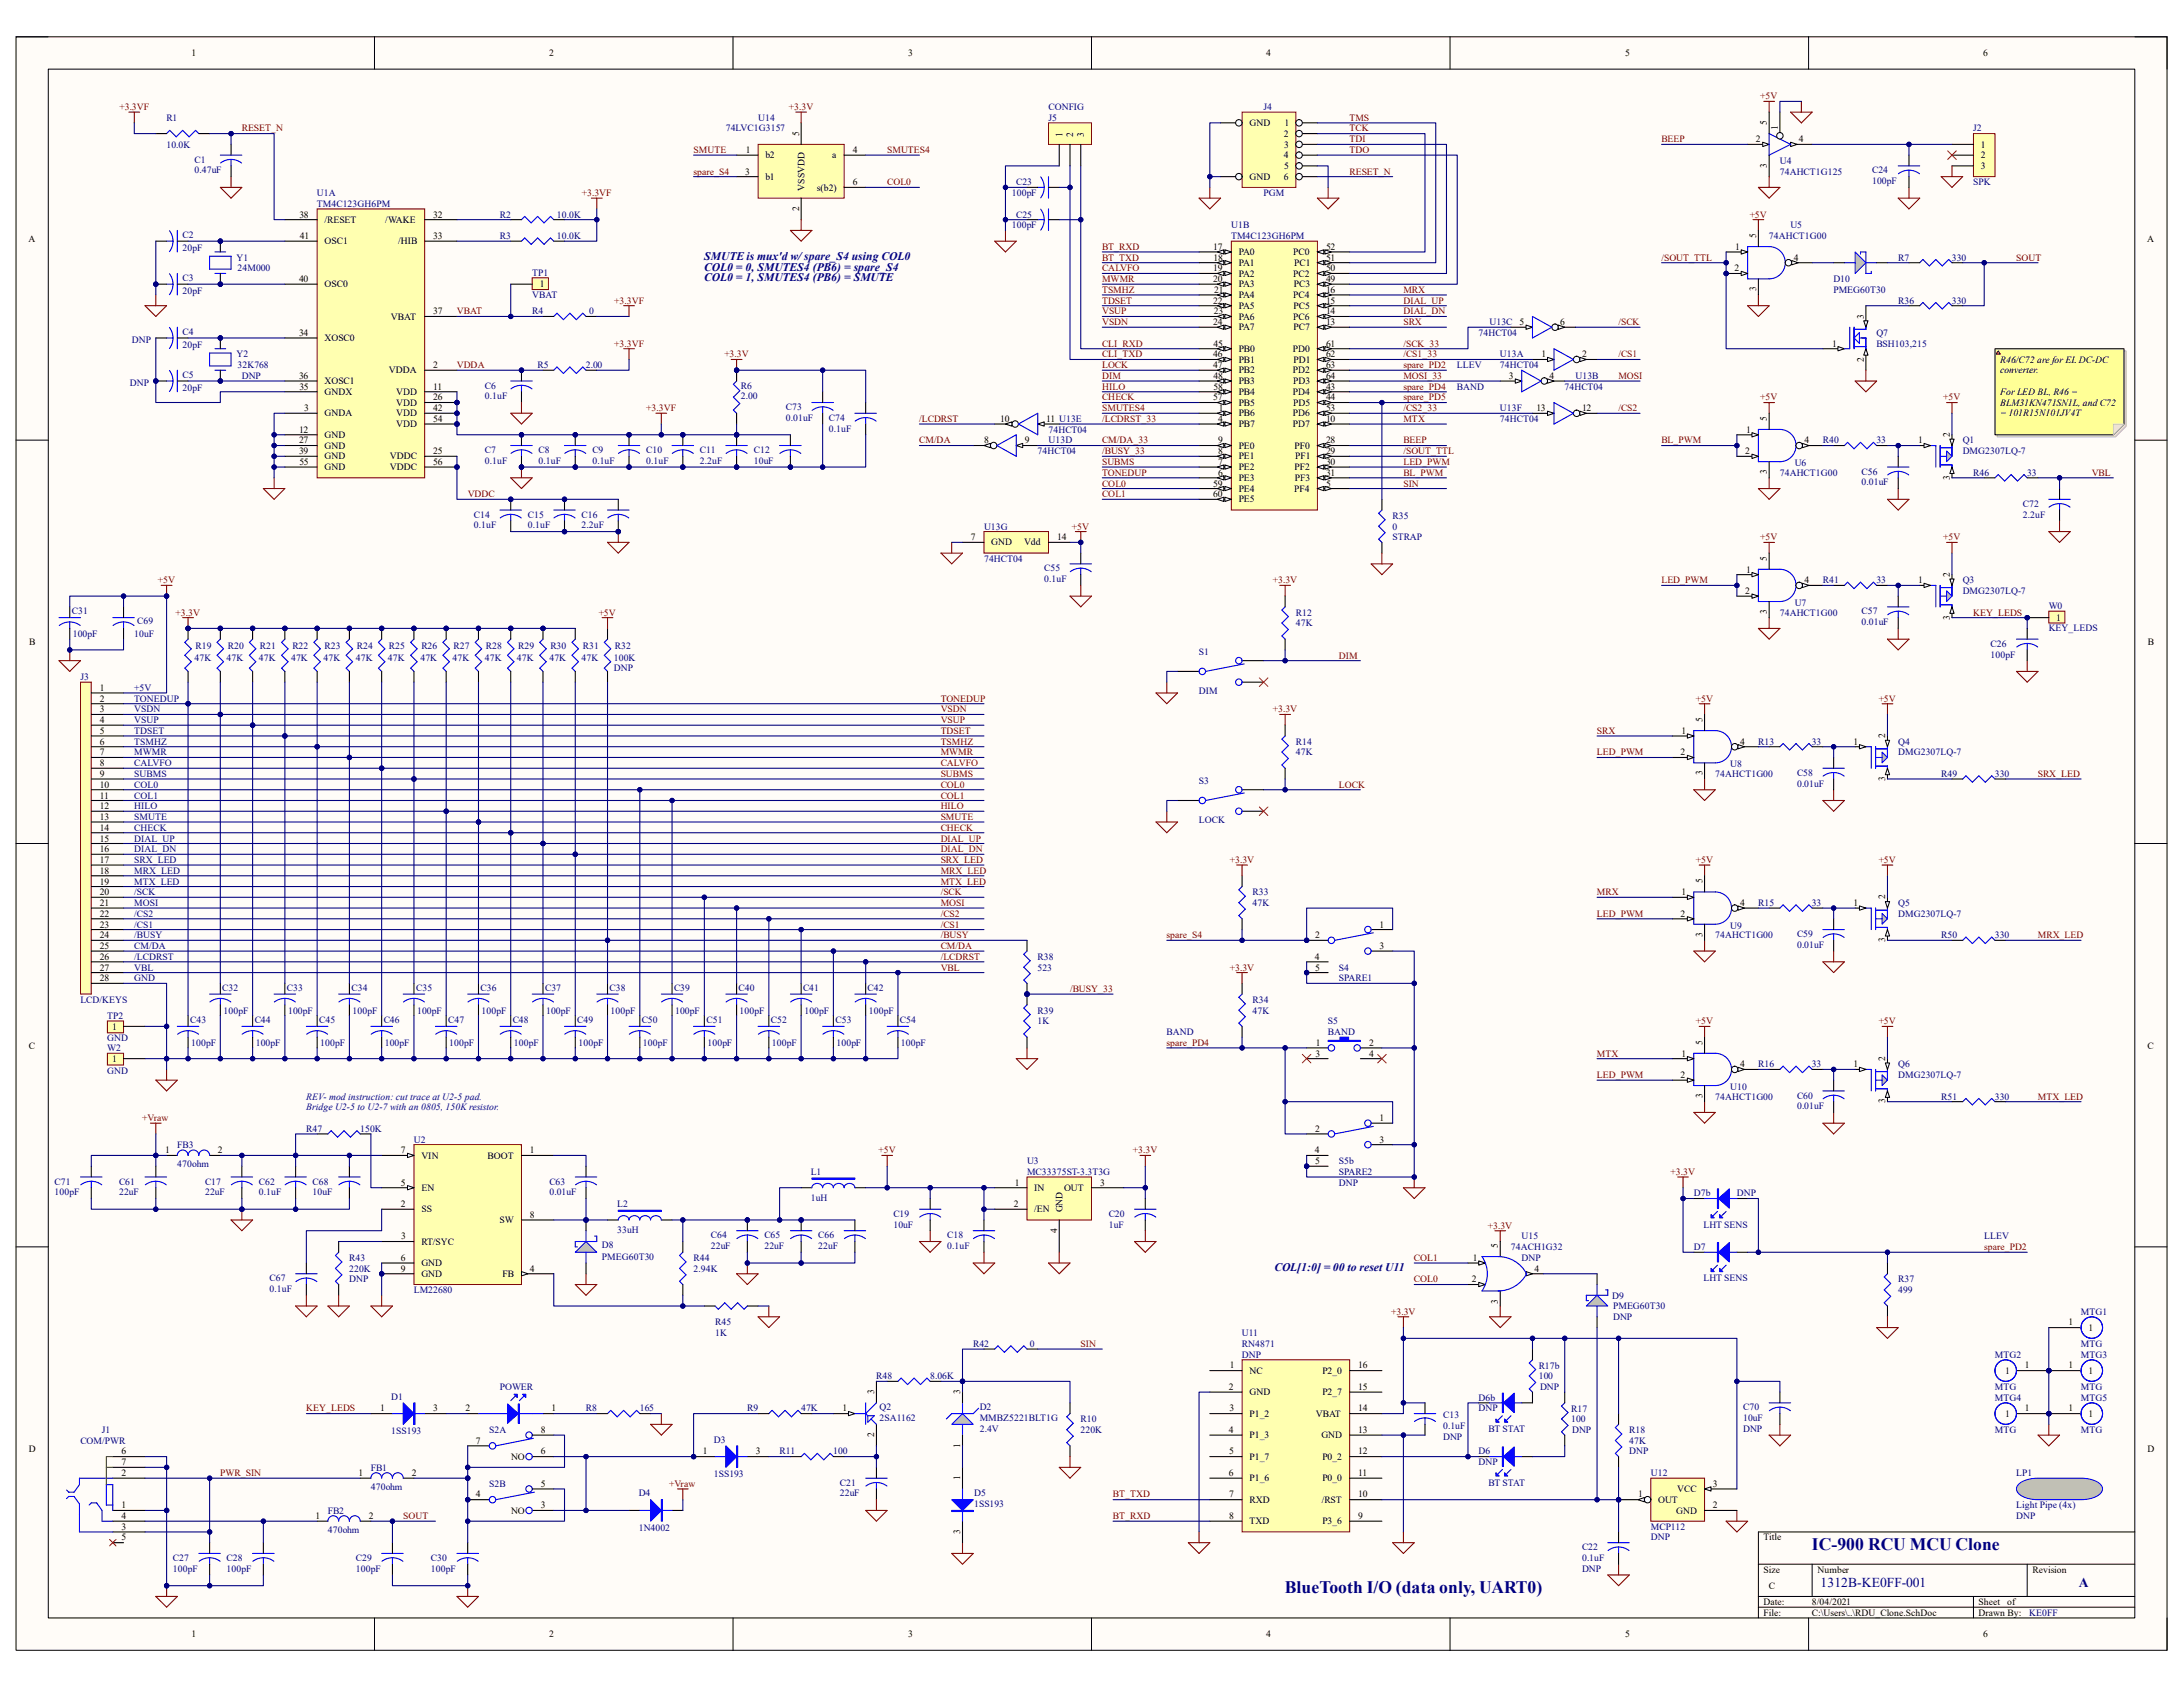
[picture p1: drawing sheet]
<svg xmlns="http://www.w3.org/2000/svg" width="279mm" height="216mm" viewBox="0 0 279 216" stroke-linecap="round" stroke-linejoin="round" font-family="sans-serif">
<defs><g id="words">
<g font-size="2.2" fill="#000080">
<text x="164.5" y="203.8">BlueTooth I/O (data only, UART0)</text>
<text x="231.9" y="198.3">IC-900 RCU MCU Clone</text>
</g>
<g font-size="1.7" fill="#000080">
<text x="233" y="203.1">1312B-KE0FF-001</text>
<text x="266.1" y="203.1">A</text>
</g>
<g font-size="1.5" fill="#000080">
<text x="90.1" y="33.3">SMUTE is mux'd w/ spare_S4 using COL0</text>
<text x="90.1" y="34.7">COL0 = 0, SMUTES4 (PB6) = spare_S4</text>
<text x="90.1" y="36">COL0 = 1, SMUTES4 (PB6) = SMUTE</text>
<text x="163.1" y="162.7">COL[1:0] = 00 to reset U11</text>
</g>
<g font-size="1.2">
<text x="24.5" y="7.2">1</text>
<text x="70.3" y="7.2">2</text>
<text x="116.2" y="7.2">3</text>
<text x="162.1" y="7.2">4</text>
<text x="208" y="7.2">5</text>
<text x="253.8" y="7.2">6</text>
<text x="102.3" y="17.4" transform="rotate(-90 102.3 17.4)">5</text>
<text x="136" y="17.5" transform="rotate(-90 136 17.5)">1</text>
<text x="137.4" y="17.5" transform="rotate(-90 137.4 17.5)">2</text>
<text x="138.7" y="17.5" transform="rotate(-90 138.7 17.5)">3</text>
<text x="159.9" y="16.1">GND</text>
<text x="164.3" y="17.5">2</text>
<text x="164.4" y="16.1">1</text>
<text x="226.1" y="16" transform="rotate(-90 226.1 16)">5</text>
<text x="227.5" y="16.7" transform="rotate(-90 227.5 16.7)">1</text>
<text x="95.4" y="22.4">3</text>
<text x="95.5" y="19.6">1</text>
<text x="98" y="20.3">b2</text>
<text x="98" y="23">b1</text>
<text x="106.5" y="20.3">a</text>
<text x="109.1" y="23.7">6</text>
<text x="109.1" y="19.6">4</text>
<text x="159.9" y="23">GND</text>
<text x="164.3" y="20.3">4</text>
<text x="164.3" y="23">6</text>
<text x="164.3" y="21.6">5</text>
<text x="164.4" y="18.9">3</text>
<text x="224.7" y="18.2">2</text>
<text x="226.1" y="21.5" transform="rotate(-90 226.1 21.5)">3</text>
<text x="230.3" y="18.2">4</text>
<text x="253.5" y="18.9">1</text>
<text x="253.5" y="20.3">2</text>
<text x="253.5" y="21.6">3</text>
<text x="38.3" y="27.9">38</text>
<text x="41.5" y="28.5">/RESET</text>
<text x="49.3" y="28.5">/WAKE</text>
<text x="55.5" y="27.9">32</text>
<text x="102.3" y="27" transform="rotate(-90 102.3 27)">2</text>
<text x="103" y="24.4" transform="rotate(-90 103 24.4)">VSSVDD</text>
<text x="104.6" y="24.4">s(b2)</text>
<text x="3.6" y="30.9">A</text>
<text x="38.4" y="30.6">41</text>
<text x="41.5" y="31.3">OSC1</text>
<text x="51" y="31.3">/HIB</text>
<text x="55.5" y="30.6">33</text>
<text x="155.3" y="32">17</text>
<text x="155.3" y="34.7">19</text>
<text x="155.3" y="33.4">18</text>
<text x="158.5" y="32.6">PA0</text>
<text x="158.5" y="34">PA1</text>
<text x="158.5" y="35.4">PA2</text>
<text x="165.5" y="32.6">PC0</text>
<text x="165.5" y="35.4">PC2</text>
<text x="165.7" y="34">PC1</text>
<text x="169.7" y="32">52</text>
<text x="169.7" y="33.4">51</text>
<text x="169.7" y="34.7">50</text>
<text x="222" y="34.7">2</text>
<text x="222.1" y="32">1</text>
<text x="224.8" y="30.4" transform="rotate(-90 224.8 30.4)">5</text>
<text x="229.6" y="33.4">4</text>
<text x="274.8" y="30.9">A</text>
<text x="38.3" y="36.1">40</text>
<text x="41.5" y="36.8">OSC0</text>
<text x="50" y="40.9">VBAT</text>
<text x="55.5" y="40.2">37</text>
<text x="69.1" y="36.8">1</text>
<text x="155.3" y="36.1">20</text>
<text x="155.3" y="38.9">22</text>
<text x="155.3" y="41.6">24</text>
<text x="155.4" y="40.2">23</text>
<text x="155.4" y="37.5">21</text>
<text x="158.5" y="36.8">PA3</text>
<text x="158.5" y="38.1">PA4</text>
<text x="158.5" y="39.5">PA5</text>
<text x="158.5" y="40.9">PA6</text>
<text x="165.5" y="38.1">PC4</text>
<text x="165.5" y="40.9">PC6</text>
<text x="165.6" y="39.5">PC5</text>
<text x="165.6" y="36.8">PC3</text>
<text x="169.7" y="36.1">49</text>
<text x="169.7" y="37.5">16</text>
<text x="169.7" y="38.9">15</text>
<text x="169.7" y="40.2">14</text>
<text x="169.7" y="41.6">13</text>
<text x="194.5" y="41.6">5</text>
<text x="199.7" y="41.6">6</text>
<text x="224.8" y="37.3" transform="rotate(-90 224.8 37.3)">3</text>
<text x="238.5" y="40.8" transform="rotate(-90 238.5 40.8)">3</text>
<text x="38.3" y="43">34</text>
<text x="41.5" y="43.7">XOSC0</text>
<text x="49.8" y="47.8">VDDA</text>
<text x="55.5" y="47.1">2</text>
<text x="155.3" y="45.7">46</text>
<text x="155.3" y="47.1">47</text>
<text x="155.3" y="44.4">45</text>
<text x="158.5" y="42.3">PA7</text>
<text x="158.5" y="45">PB0</text>
<text x="158.5" y="46.4">PB1</text>
<text x="158.5" y="47.8">PB2</text>
<text x="165.5" y="45">PD0</text>
<text x="165.5" y="47.8">PD2</text>
<text x="165.6" y="42.3">PC7</text>
<text x="165.6" y="46.4">PD1</text>
<text x="169.7" y="44.4">61</text>
<text x="169.7" y="45.7">62</text>
<text x="169.7" y="47.1">63</text>
<text x="197.3" y="45.7">1</text>
<text x="202.5" y="45.7">2</text>
<text x="234.5" y="44.4">1</text>
<text x="238.5" y="46.3" transform="rotate(-90 238.5 46.3)">2</text>
<text x="256" y="46.4">R46/C72 are for EL DC-DC</text>
<text x="256" y="47.8">converter.</text>
<text x="38.3" y="48.5">36</text>
<text x="38.3" y="49.9">35</text>
<text x="38.9" y="52.6">3</text>
<text x="41.5" y="49.2">XOSC1</text>
<text x="41.5" y="50.5">GNDX</text>
<text x="41.5" y="53.3">GNDA</text>
<text x="50.7" y="53.3">VDD</text>
<text x="50.7" y="51.9">VDD</text>
<text x="50.7" y="50.5">VDD</text>
<text x="55.5" y="54">54</text>
<text x="55.5" y="52.6">42</text>
<text x="55.5" y="51.2">26</text>
<text x="55.5" y="49.9">11</text>
<text x="128" y="54">10</text>
<text x="133.9" y="54">11 U13E</text>
<text x="155.3" y="51.2">57</text>
<text x="155.3" y="48.5">48</text>
<text x="155.3" y="49.9">58</text>
<text x="155.9" y="54">4</text>
<text x="156" y="52.6">1</text>
<text x="158.5" y="49.2">PB3</text>
<text x="158.5" y="50.5">PB4</text>
<text x="158.5" y="51.9">PB5</text>
<text x="158.5" y="53.3">PB6</text>
<text x="165.5" y="50.5">PD4</text>
<text x="165.5" y="53.3">PD6</text>
<text x="165.5" y="49.2">PD3</text>
<text x="165.5" y="51.9">PD5</text>
<text x="169.7" y="48.5">64</text>
<text x="169.7" y="49.9">43</text>
<text x="169.7" y="51.2">44</text>
<text x="169.7" y="52.6">53</text>
<text x="169.7" y="54">10</text>
<text x="193.1" y="48.5">3</text>
<text x="196.6" y="52.6">13</text>
<text x="198.3" y="48.5">4</text>
<text x="202.5" y="52.6">12</text>
<text x="226.1" y="53.8" transform="rotate(-90 226.1 53.8)">5</text>
<text x="256" y="50.5">For LED BL, R46 =</text>
<text x="256" y="51.9">BLM31KN471SN1L, and C72</text>
<text x="256" y="53.3">= 101R15N101JV4T</text>
<text x="38.3" y="55.4">12</text>
<text x="38.3" y="56.7">27</text>
<text x="38.3" y="58.1">39</text>
<text x="38.3" y="59.5">55</text>
<text x="41.5" y="56">GND</text>
<text x="41.5" y="57.4">GND</text>
<text x="41.5" y="58.8">GND</text>
<text x="49.9" y="58.8">VDDC</text>
<text x="50.7" y="54.7">VDD</text>
<text x="55.5" y="59.5">56</text>
<text x="55.5" y="58.1">25</text>
<text x="125.9" y="56.7">8</text>
<text x="131.1" y="56.7">9</text>
<text x="155.9" y="56.7">9</text>
<text x="155.9" y="58.1">8</text>
<text x="155.9" y="59.5">7</text>
<text x="158.5" y="54.7">PB7</text>
<text x="158.5" y="57.4">PE0</text>
<text x="158.5" y="58.8">PE1</text>
<text x="165.5" y="54.7">PD7</text>
<text x="165.7" y="57.4">PF0</text>
<text x="165.8" y="58.8">PF1</text>
<text x="169.7" y="56.7">28</text>
<text x="169.7" y="58.1">29</text>
<text x="169.7" y="59.5">30</text>
<text x="223.4" y="58.1">2</text>
<text x="223.5" y="55.4">1</text>
<text x="231" y="56.7">4</text>
<text x="245.5" y="56.7">1</text>
<text x="249.6" y="55.9" transform="rotate(-90 249.6 55.9)">2</text>
<text x="41.5" y="60.2">GND</text>
<text x="49.9" y="60.2">VDDC</text>
<text x="155.3" y="62.3">59</text>
<text x="155.3" y="63.6">60</text>
<text x="155.9" y="60.9">6</text>
<text x="158.5" y="60.2">PE2</text>
<text x="158.5" y="61.6">PE3</text>
<text x="158.5" y="62.9">PE4</text>
<text x="158.5" y="64.3">PE5</text>
<text x="165.7" y="62.9">PF4</text>
<text x="165.7" y="60.2">PF2</text>
<text x="165.7" y="61.6">PF3</text>
<text x="169.7" y="60.9">31</text>
<text x="169.7" y="62.3">5</text>
<text x="226.1" y="60.7" transform="rotate(-90 226.1 60.7)">3</text>
<text x="249.6" y="61.4" transform="rotate(-90 249.6 61.4)">3</text>
<text x="124.2" y="69.1">7</text>
<text x="126.9" y="69.8">GND</text>
<text x="131.1" y="69.8">Vdd</text>
<text x="135.3" y="69.1">14</text>
<text x="226.1" y="71.8" transform="rotate(-90 226.1 71.8)">5</text>
<text x="223.4" y="76">2</text>
<text x="223.5" y="73.3">1</text>
<text x="231" y="74.6">4</text>
<text x="245.5" y="74.6">1</text>
<text x="249.6" y="73.8" transform="rotate(-90 249.6 73.8)">2</text>
<text x="3.7" y="82.5">B</text>
<text x="226.1" y="78.6" transform="rotate(-90 226.1 78.6)">3</text>
<text x="249.6" y="79.3" transform="rotate(-90 249.6 79.3)">3</text>
<text x="263.2" y="79.5">1</text>
<text x="274.9" y="82.5">B</text>
<text x="12.8" y="88.4">1</text>
<text x="12.8" y="89.8">2</text>
<text x="12.8" y="91.1">3</text>
<text x="12.8" y="92.5">4</text>
<text x="12.8" y="93.9">5</text>
<text x="12.8" y="95.3">6</text>
<text x="215.2" y="93.9">1</text>
<text x="217.9" y="92.4" transform="rotate(-90 217.9 92.4)">5</text>
<text x="222.7" y="95.3">4</text>
<text x="237.2" y="95.3">1</text>
<text x="241.3" y="94.4" transform="rotate(-90 241.3 94.4)">2</text>
<text x="12.8" y="96.6">7</text>
<text x="12.8" y="98">8</text>
<text x="12.8" y="99.4">9</text>
<text x="12.8" y="100.8">10</text>
<text x="215.1" y="96.6">2</text>
<text x="217.9" y="99.2" transform="rotate(-90 217.9 99.2)">3</text>
<text x="241.3" y="99.9" transform="rotate(-90 241.3 99.9)">3</text>
<text x="12.8" y="102.2">11</text>
<text x="12.8" y="103.5">12</text>
<text x="12.8" y="104.9">13</text>
<text x="12.8" y="106.3">14</text>
<text x="12.8" y="107.7">15</text>
<text x="12.8" y="109.1">16</text>
<text x="12.8" y="110.4">17</text>
<text x="12.8" y="111.8">18</text>
<text x="12.8" y="113.2">19</text>
<text x="217.9" y="113" transform="rotate(-90 217.9 113)">5</text>
<text x="12.8" y="114.6">20</text>
<text x="12.8" y="116">21</text>
<text x="12.8" y="117.3">22</text>
<text x="12.8" y="118.7">23</text>
<text x="176.6" y="118.7">1</text>
<text x="215.1" y="117.3">2</text>
<text x="215.2" y="114.6">1</text>
<text x="217.9" y="119.9" transform="rotate(-90 217.9 119.9)">3</text>
<text x="222.7" y="116">4</text>
<text x="237.2" y="116">1</text>
<text x="241.3" y="115.1" transform="rotate(-90 241.3 115.1)">2</text>
<text x="12.8" y="120.1">24</text>
<text x="12.8" y="121.5">25</text>
<text x="12.8" y="122.8">26</text>
<text x="12.8" y="124.2">27</text>
<text x="12.8" y="125.6">28</text>
<text x="168.3" y="122.8">4</text>
<text x="168.3" y="120.1">2</text>
<text x="168.3" y="124.2">5</text>
<text x="176.6" y="121.5">3</text>
<text x="241.3" y="120.6" transform="rotate(-90 241.3 120.6)">3</text>
<text x="14.4" y="131.8">1</text>
<text x="3.7" y="134.2">C</text>
<text x="14.4" y="135.9">1</text>
<text x="168.4" y="135.2">3</text>
<text x="168.4" y="133.8">1</text>
<text x="175.2" y="133.8">2</text>
<text x="175.2" y="135.2">4</text>
<text x="215.1" y="138">2</text>
<text x="215.2" y="135.2">1</text>
<text x="217.9" y="133.7" transform="rotate(-90 217.9 133.7)">5</text>
<text x="222.7" y="136.6">4</text>
<text x="237.2" y="136.6">1</text>
<text x="241.3" y="135.8" transform="rotate(-90 241.3 135.8)">2</text>
<text x="274.9" y="134.2">C</text>
<text x="176.6" y="143.5">1</text>
<text x="217.9" y="140.5" transform="rotate(-90 217.9 140.5)">3</text>
<text x="241.3" y="141.2" transform="rotate(-90 241.3 141.2)">3</text>
<text x="21.1" y="147.6">1</text>
<text x="27.9" y="147.6">2</text>
<text x="51.3" y="147.6">7</text>
<text x="53.9" y="148.3">VIN</text>
<text x="62.4" y="148.3">BOOT</text>
<text x="67.8" y="147.6">1</text>
<text x="168.3" y="147.6">4</text>
<text x="168.3" y="144.9">2</text>
<text x="168.3" y="149">5</text>
<text x="176.6" y="146.2">3</text>
<text x="51.3" y="151.7">5</text>
<text x="51.3" y="154.5">2</text>
<text x="53.9" y="152.4">EN</text>
<text x="53.9" y="155.2">SS</text>
<text x="67.8" y="155.9">8</text>
<text x="129.8" y="154.5">2</text>
<text x="129.9" y="151.7">1</text>
<text x="132.4" y="152.4">IN</text>
<text x="132.4" y="155.2">/EN</text>
<text x="136" y="155.2" transform="rotate(-90 136 155.2)">GND</text>
<text x="136.2" y="152.4">OUT</text>
<text x="140.8" y="151.7">3</text>
<text x="51.3" y="161.4">6</text>
<text x="51.4" y="158.6">3</text>
<text x="53.9" y="159.3">RT/SYC</text>
<text x="63.9" y="156.5">SW</text>
<text x="135.3" y="157.8" transform="rotate(-90 135.3 157.8)">4</text>
<text x="188.5" y="161.4">1</text>
<text x="191.7" y="159.7" transform="rotate(-90 191.7 159.7)">5</text>
<text x="51.3" y="162.7">9</text>
<text x="53.9" y="163.4">GND</text>
<text x="53.9" y="162.1">GND</text>
<text x="64.3" y="163.4">FB</text>
<text x="67.8" y="162.7">4</text>
<text x="188.4" y="164.1">2</text>
<text x="191.7" y="166.8" transform="rotate(-90 191.7 166.8)">3</text>
<text x="196.4" y="162.7">4</text>
<text x="264.8" y="169.6">1</text>
<text x="267.3" y="170.3">1</text>
<text x="111.9" y="178.4" transform="rotate(-90 111.9 178.4)">3</text>
<text x="122.9" y="178.4" transform="rotate(-90 122.9 178.4)">3</text>
<text x="157.3" y="177.9">2</text>
<text x="157.4" y="175.1">1</text>
<text x="159.9" y="175.8">NC</text>
<text x="159.9" y="178.6">GND</text>
<text x="169.2" y="178.6">P2_7</text>
<text x="169.2" y="175.8">P2_0</text>
<text x="173.8" y="177.9">15</text>
<text x="173.8" y="175.1">16</text>
<text x="256.6" y="175.8">1</text>
<text x="259.2" y="175.1">1</text>
<text x="264.8" y="175.1">1</text>
<text x="267.3" y="175.8">1</text>
<text x="3.7" y="185.8">D</text>
<text x="48.6" y="180.6">1</text>
<text x="55.5" y="180.6">3</text>
<text x="59.6" y="180.6">2</text>
<text x="60.9" y="184.8">7</text>
<text x="69.2" y="183.4">8</text>
<text x="70.6" y="180.6">1</text>
<text x="107.8" y="180.6">1</text>
<text x="111.9" y="183.9" transform="rotate(-90 111.9 183.9)">2</text>
<text x="122.9" y="185.3" transform="rotate(-90 122.9 185.3)">1</text>
<text x="157.3" y="183.4">4</text>
<text x="157.4" y="180.6">3</text>
<text x="159.9" y="181.3">P1_2</text>
<text x="159.9" y="184.1">P1_3</text>
<text x="168.4" y="181.3">VBAT</text>
<text x="169.1" y="184.1">GND</text>
<text x="173.8" y="183.4">13</text>
<text x="173.8" y="180.6">14</text>
<text x="256.6" y="181.3">1</text>
<text x="259.2" y="180.6">1</text>
<text x="264.8" y="180.6">1</text>
<text x="267.3" y="181.3">1</text>
<text x="274.9" y="185.8">D</text>
<text x="15.5" y="188.9">2</text>
<text x="15.5" y="186.1">6</text>
<text x="15.5" y="187.5">7</text>
<text x="45.9" y="188.9">1</text>
<text x="52.7" y="188.9">2</text>
<text x="60.9" y="191.6">4</text>
<text x="65.4" y="186.8">NO</text>
<text x="69.2" y="186.1">6</text>
<text x="69.2" y="190.3">5</text>
<text x="90" y="186.1">1</text>
<text x="96.7" y="186.1">3</text>
<text x="122.9" y="189.4" transform="rotate(-90 122.9 189.4)">1</text>
<text x="157.3" y="188.9">6</text>
<text x="157.3" y="186.1">5</text>
<text x="157.3" y="191.6">7</text>
<text x="159.9" y="186.8">P1_7</text>
<text x="159.9" y="189.6">P1_6</text>
<text x="169.2" y="189.6">P0_0</text>
<text x="169.2" y="186.8">P0_2</text>
<text x="173.8" y="191.6">10</text>
<text x="173.8" y="188.9">11</text>
<text x="173.8" y="186.1">12</text>
<text x="209.7" y="191.6">1</text>
<text x="214.7" y="191">VCC</text>
<text x="219.2" y="190.3">3</text>
<text x="15.5" y="197.1">5</text>
<text x="15.5" y="193">1</text>
<text x="15.5" y="194.4">4</text>
<text x="15.5" y="195.8">3</text>
<text x="40.4" y="194.4">1</text>
<text x="47.2" y="194.4">2</text>
<text x="65.4" y="193.7">NO</text>
<text x="69.2" y="193">3</text>
<text x="122.9" y="196.3" transform="rotate(-90 122.9 196.3)">3</text>
<text x="157.3" y="194.4">8</text>
<text x="159.9" y="192.3">RXD</text>
<text x="159.9" y="195.1">TXD</text>
<text x="169.2" y="192.3">/RST</text>
<text x="169.2" y="195.1">P3_6</text>
<text x="173.8" y="194.4">9</text>
<text x="212.2" y="192.3">OUT</text>
<text x="214.5" y="193.7">GND</text>
<text x="219.2" y="193">2</text>
<text x="225.7" y="197.1">Title</text>
<text x="225.7" y="201.3">Size</text>
<text x="226.4" y="203.4">C</text>
<text x="232.6" y="201.3">Number</text>
<text x="260.1" y="201.3">Revision</text>
<text x="24.5" y="209.5">1</text>
<text x="70.3" y="209.5">2</text>
<text x="116.2" y="209.5">3</text>
<text x="162.1" y="209.5">4</text>
<text x="208" y="209.5">5</text>
<text x="225.7" y="205.4">Date:</text>
<text x="225.7" y="206.8">File:</text>
<text x="231.9" y="205.4">8/04/2021</text>
<text x="231.9" y="206.8">C:\Users\..\RDU_Clone.SchDoc</text>
<text x="253.2" y="206.8">Drawn By:</text>
<text x="253.2" y="205.4">Sheet</text>
<text x="253.8" y="209.5">6</text>
<text x="256.9" y="205.4">of</text>
</g>
<g font-size="1.2" fill="#800000">
<text x="15.3" y="14.1">+3.3VF</text>
<text x="30.9" y="16.8">RESET_N</text>
<text x="101" y="14.1">+3.3V</text>
<text x="172.7" y="15.5">TMS</text>
<text x="172.7" y="16.8">TCK</text>
<text x="225.3" y="12.7">+5V</text>
<text x="88.8" y="19.6">SMUTE</text>
<text x="88.8" y="22.4">spare_S4</text>
<text x="113.5" y="19.6">SMUTES4</text>
<text x="113.5" y="23.7">COL0</text>
<text x="172.7" y="18.2">TDI</text>
<text x="172.7" y="19.6">TDO</text>
<text x="172.7" y="22.4">RESET_N</text>
<text x="212.6" y="18.2">BEEP</text>
<text x="74.5" y="25.1">+3.3VF</text>
<text x="223.9" y="27.9">+5V</text>
<text x="141.1" y="34.7">CALVFO</text>
<text x="141.1" y="32">BT_RXD</text>
<text x="141.1" y="33.4">BT_TXD</text>
<text x="212.6" y="33.4">/SOUT_TTL</text>
<text x="258.1" y="33.4">SOUT</text>
<text x="58.5" y="40.2">VBAT</text>
<text x="78.6" y="38.9">+3.3VF</text>
<text x="141.1" y="41.6">VSDN</text>
<text x="141.1" y="40.2">VSUP</text>
<text x="141.1" y="38.9">TDSET</text>
<text x="141.1" y="37.5">TSMHZ</text>
<text x="141.1" y="36.1">MWMR</text>
<text x="179.6" y="38.9">DIAL_UP</text>
<text x="179.6" y="40.2">DIAL_DN</text>
<text x="179.6" y="41.6">SRX</text>
<text x="179.6" y="37.5">MRX</text>
<text x="207.1" y="41.6">/SCK</text>
<text x="58.5" y="47.1">VDDA</text>
<text x="78.6" y="44.4">+3.3VF</text>
<text x="92.7" y="45.7">+3.3V</text>
<text x="141.1" y="47.1">LOCK</text>
<text x="141.1" y="44.4">CLI_RXD</text>
<text x="141.1" y="45.7">CLI_TXD</text>
<text x="179.6" y="44.4">/SCK_33</text>
<text x="179.6" y="45.7">/CS1_33</text>
<text x="179.6" y="47.1">spare_PD2</text>
<text x="207.1" y="45.7">/CS1</text>
<text x="82.7" y="52.6">+3.3VF</text>
<text x="117.6" y="54">/LCDRST</text>
<text x="141.1" y="49.9">HILO</text>
<text x="141.1" y="51.2">CHECK</text>
<text x="141.1" y="54">/LCDRST_33</text>
<text x="141.1" y="48.5">DIM</text>
<text x="141.1" y="52.6">SMUTES4</text>
<text x="179.6" y="54">MTX</text>
<text x="179.6" y="48.5">MOSI_33</text>
<text x="179.6" y="52.6">/CS2_33</text>
<text x="179.6" y="49.9">spare_PD4</text>
<text x="179.6" y="51.2">spare_PD5</text>
<text x="207.1" y="48.5">MOSI</text>
<text x="207.1" y="52.6">/CS2</text>
<text x="225.3" y="51.2">+5V</text>
<text x="248.7" y="51.2">+5V</text>
<text x="117.6" y="56.7">CM/DA</text>
<text x="141.1" y="58.1">/BUSY_33</text>
<text x="141.1" y="56.7">CM/DA_33</text>
<text x="141.1" y="59.5">SUBMS</text>
<text x="179.6" y="59.5">LED_PWM</text>
<text x="179.6" y="56.7">BEEP</text>
<text x="179.6" y="58.1">/SOUT_TTL</text>
<text x="212.6" y="56.7">BL_PWM</text>
<text x="59.9" y="63.6">VDDC</text>
<text x="141.1" y="62.3">COL0</text>
<text x="141.1" y="63.6">COL1</text>
<text x="141.1" y="60.9">TONEDUP</text>
<text x="179.6" y="62.3">SIN</text>
<text x="179.6" y="60.9">BL_PWM</text>
<text x="267.7" y="60.9">VBL</text>
<text x="137.2" y="67.8">+5V</text>
<text x="225.3" y="69.1">+5V</text>
<text x="248.7" y="69.1">+5V</text>
<text x="20.2" y="74.6">+5V</text>
<text x="162.9" y="74.6">+3.3V</text>
<text x="212.6" y="74.6">LED_PWM</text>
<text x="22.5" y="78.8">+3.3V</text>
<text x="76.6" y="78.8">+5V</text>
<text x="252.6" y="78.8">KEY_LEDS</text>
<text x="120.4" y="89.8">TONEDUP</text>
<text x="171.4" y="84.3">DIM</text>
<text x="217" y="89.8">+5V</text>
<text x="240.5" y="89.8">+5V</text>
<text x="120.4" y="91.1">VSDN</text>
<text x="120.4" y="92.5">VSUP</text>
<text x="120.4" y="93.9">TDSET</text>
<text x="120.4" y="95.3">TSMHZ</text>
<text x="162.9" y="91.1">+3.3V</text>
<text x="204.4" y="93.9">SRX</text>
<text x="120.4" y="96.6">MWMR</text>
<text x="120.4" y="98">CALVFO</text>
<text x="120.4" y="99.4">SUBMS</text>
<text x="120.4" y="100.8">COL0</text>
<text x="171.4" y="100.8">LOCK</text>
<text x="204.4" y="96.6">LED_PWM</text>
<text x="260.8" y="99.4">SRX_LED</text>
<text x="120.4" y="102.2">COL1</text>
<text x="120.4" y="103.5">HILO</text>
<text x="120.4" y="104.9">SMUTE</text>
<text x="120.4" y="106.3">CHECK</text>
<text x="120.4" y="107.7">DIAL_UP</text>
<text x="120.4" y="109.1">DIAL_DN</text>
<text x="120.4" y="110.4">SRX_LED</text>
<text x="120.4" y="111.8">MRX_LED</text>
<text x="120.4" y="113.2">MTX_LED</text>
<text x="157.4" y="110.4">+3.3V</text>
<text x="217" y="110.4">+5V</text>
<text x="240.5" y="110.4">+5V</text>
<text x="120.4" y="114.6">/SCK</text>
<text x="120.4" y="116">MOSI</text>
<text x="120.4" y="117.3">/CS2</text>
<text x="120.4" y="118.7">/CS1</text>
<text x="204.4" y="114.6">MRX</text>
<text x="204.4" y="117.3">LED_PWM</text>
<text x="120.4" y="120.1">/BUSY</text>
<text x="120.4" y="121.5">CM/DA</text>
<text x="120.4" y="122.8">/LCDRST</text>
<text x="120.4" y="124.2">VBL</text>
<text x="149.3" y="120.1">spare_S4</text>
<text x="157.4" y="124.2">+3.3V</text>
<text x="260.8" y="120.1">MRX_LED</text>
<text x="136.9" y="127">/BUSY_33</text>
<text x="217" y="131.1">+5V</text>
<text x="240.5" y="131.1">+5V</text>
<text x="149.3" y="133.8">spare_PD4</text>
<text x="204.4" y="135.2">MTX</text>
<text x="204.4" y="138">LED_PWM</text>
<text x="18.2" y="143.5">+Vraw</text>
<text x="260.8" y="140.7">MTX_LED</text>
<text x="112.4" y="147.6">+5V</text>
<text x="145" y="147.6">+3.3V</text>
<text x="213.8" y="150.4">+3.3V</text>
<text x="181" y="161.4">COL1</text>
<text x="190.4" y="157.2">+3.3V</text>
<text x="254" y="160">spare_PD2</text>
<text x="181" y="164.1">COL0</text>
<text x="138.3" y="172.4">SIN</text>
<text x="178.1" y="168.2">+3.3V</text>
<text x="39.2" y="180.6">KEY_LEDS</text>
<text x="28.2" y="188.9">PWR_SIN</text>
<text x="85.6" y="190.3">+Vraw</text>
<text x="142.5" y="191.6">BT_TXD</text>
<text x="51.6" y="194.4">SOUT</text>
<text x="142.5" y="194.4">BT_RXD</text>
</g>
<g font-size="1.2" fill="#000080">
<text x="21.3" y="15.5">R1</text>
<text x="92.9" y="16.8">74LVC1G3157</text>
<text x="97" y="15.5">U14</text>
<text x="134.2" y="15.5">J5</text>
<text x="134.2" y="14.1">CONFIG</text>
<text x="161.7" y="14.1">J4</text>
<text x="252.6" y="16.8">J2</text>
<text x="21.3" y="18.9">10.0K</text>
<text x="24.9" y="20.8">C1</text>
<text x="24.9" y="22.2">0.47uF</text>
<text x="130" y="23.7">C23</text>
<text x="227.8" y="21">U4</text>
<text x="227.8" y="22.4">74AHCT1G125</text>
<text x="239.6" y="22.2">C24</text>
<text x="239.6" y="23.6">100pF</text>
<text x="252.6" y="23.7">SPK</text>
<text x="40.6" y="25.1">U1A</text>
<text x="40.6" y="26.5">TM4C123GH6PM</text>
<text x="64" y="27.9">R2</text>
<text x="71.3" y="27.9">10.0K</text>
<text x="129.5" y="25.1">100pF</text>
<text x="129.5" y="29.2">100pF</text>
<text x="130" y="27.9">C25</text>
<text x="157.6" y="29.2">U1B</text>
<text x="161.7" y="25.1">PGM</text>
<text x="229.2" y="29.2">U5</text>
<text x="23.4" y="35.9">C3</text>
<text x="23.4" y="30.4">C2</text>
<text x="23.4" y="32.1">20pF</text>
<text x="30.3" y="33.4">Y1</text>
<text x="30.4" y="34.7">24M000</text>
<text x="64" y="30.6">R3</text>
<text x="68.1" y="35.3">TP1</text>
<text x="71.3" y="30.6">10.0K</text>
<text x="157.6" y="30.6">TM4C123GH6PM</text>
<text x="226.4" y="30.6">74AHCT1G00</text>
<text x="243" y="33.4">R7</text>
<text x="249.8" y="33.4">330</text>
<text x="23.4" y="37.6">20pF</text>
<text x="68.1" y="40.2">R4</text>
<text x="68.1" y="38.1">VBAT</text>
<text x="75.4" y="40.2">0</text>
<text x="190.6" y="41.6">U13C</text>
<text x="234.7" y="36.1">D10</text>
<text x="234.7" y="37.5">PMEG60T30</text>
<text x="243" y="38.9">R36</text>
<text x="249.8" y="38.9">330</text>
<text x="16.9" y="43.9">DNP</text>
<text x="23.4" y="42.8">C4</text>
<text x="23.4" y="44.5">20pF</text>
<text x="30.3" y="45.7">Y2</text>
<text x="30.4" y="47.1">32K768</text>
<text x="68.8" y="47.1">R5</text>
<text x="75" y="47.1">2.00</text>
<text x="186.5" y="47.1">LLEV</text>
<text x="189.2" y="43">74HCT04</text>
<text x="192" y="45.7">U13A</text>
<text x="192" y="47.1">74HCT04</text>
<text x="240.2" y="43">Q7</text>
<text x="240.2" y="44.4">BSH103,215</text>
<text x="16.6" y="49.4">DNP</text>
<text x="23.4" y="48.3">C5</text>
<text x="23.4" y="50">20pF</text>
<text x="30.9" y="48.5">DNP</text>
<text x="62.1" y="49.7">C6</text>
<text x="62.1" y="51.1">0.1uF</text>
<text x="94.8" y="49.7">R6</text>
<text x="94.8" y="51.1">2.00</text>
<text x="100.6" y="52.5">C73</text>
<text x="100.6" y="53.8">0.01uF</text>
<text x="106.1" y="53.8">C74</text>
<text x="186.5" y="49.9">BAND</text>
<text x="192" y="52.6">U13F</text>
<text x="192" y="54">74HCT04</text>
<text x="200.2" y="49.9">74HCT04</text>
<text x="201.6" y="48.5">U13B</text>
<text x="62.1" y="58">C7</text>
<text x="62.1" y="59.4">0.1uF</text>
<text x="68.9" y="58">C8</text>
<text x="68.9" y="59.4">0.1uF</text>
<text x="75.8" y="58">C9</text>
<text x="75.8" y="59.4">0.1uF</text>
<text x="82.7" y="58">C10</text>
<text x="82.7" y="59.4">0.1uF</text>
<text x="89.6" y="58">C11</text>
<text x="89.6" y="59.4">2.2uF</text>
<text x="96.5" y="58">C12</text>
<text x="96.5" y="59.4">10uF</text>
<text x="106.1" y="55.2">0.1uF</text>
<text x="132.8" y="58.1">74HCT04</text>
<text x="134.2" y="55.4">74HCT04</text>
<text x="134.2" y="56.7">U13D</text>
<text x="229.7" y="59.6">U6</text>
<text x="233.3" y="56.7">R40</text>
<text x="240.2" y="56.7">33</text>
<text x="251.2" y="56.7">Q1</text>
<text x="251.2" y="58.1">DMG2307LQ-7</text>
<text x="227.8" y="60.9">74AHCT1G00</text>
<text x="238.3" y="60.7">C56</text>
<text x="238.3" y="62.1">0.01uF</text>
<text x="252.6" y="60.9">R46</text>
<text x="258.9" y="64.9">C72</text>
<text x="259.5" y="60.9">33</text>
<text x="60.7" y="66.3">C14</text>
<text x="60.7" y="67.6">0.1uF</text>
<text x="67.6" y="66.3">C15</text>
<text x="67.6" y="67.6">0.1uF</text>
<text x="74.4" y="66.3">C16</text>
<text x="74.4" y="67.6">2.2uF</text>
<text x="125.9" y="67.8">U13G</text>
<text x="125.9" y="71.9">74HCT04</text>
<text x="178.2" y="69.1">STRAP</text>
<text x="178.2" y="66.4">R35</text>
<text x="178.2" y="67.8">0</text>
<text x="258.9" y="66.3">2.2uF</text>
<text x="133.6" y="73.1">C55</text>
<text x="133.6" y="74.5">0.1uF</text>
<text x="229.7" y="77.5">U7</text>
<text x="233.3" y="74.6">R41</text>
<text x="240.2" y="74.6">33</text>
<text x="251.2" y="74.6">Q3</text>
<text x="251.2" y="76">DMG2307LQ-7</text>
<text x="262.2" y="77.9">W0</text>
<text x="9.2" y="78.6">C31</text>
<text x="9.3" y="81.5">100pF</text>
<text x="17.2" y="81.5">10uF</text>
<text x="17.6" y="79.9">C69</text>
<text x="25" y="83.1">R19</text>
<text x="29.2" y="83.1">R20</text>
<text x="33.3" y="83.1">R21</text>
<text x="37.4" y="83.1">R22</text>
<text x="41.5" y="83.1">R23</text>
<text x="45.7" y="83.1">R24</text>
<text x="49.8" y="83.1">R25</text>
<text x="53.9" y="83.1">R26</text>
<text x="58" y="83.1">R27</text>
<text x="62.2" y="83.1">R28</text>
<text x="66.3" y="83.1">R29</text>
<text x="70.4" y="83.1">R30</text>
<text x="74.6" y="83.1">R31</text>
<text x="78.7" y="83.1">R32</text>
<text x="153.5" y="83.9">S1</text>
<text x="165.9" y="78.8">R12</text>
<text x="165.9" y="80.1">47K</text>
<text x="227.8" y="78.8">74AHCT1G00</text>
<text x="238.3" y="78.6">C57</text>
<text x="238.3" y="80">0.01uF</text>
<text x="254.8" y="82.8">C26</text>
<text x="262.2" y="80.8">KEY_LEDS</text>
<text x="10.3" y="87">J3</text>
<text x="17.2" y="89.8">TONEDUP</text>
<text x="17.2" y="88.4">+5V</text>
<text x="24.9" y="84.5">47K</text>
<text x="29" y="84.5">47K</text>
<text x="33.1" y="84.5">47K</text>
<text x="37.3" y="84.5">47K</text>
<text x="41.4" y="84.5">47K</text>
<text x="45.6" y="84.5">47K</text>
<text x="49.7" y="84.5">47K</text>
<text x="53.8" y="84.5">47K</text>
<text x="57.9" y="84.5">47K</text>
<text x="62.1" y="84.5">47K</text>
<text x="66.2" y="84.5">47K</text>
<text x="70.3" y="84.5">47K</text>
<text x="74.4" y="84.5">47K</text>
<text x="78.6" y="85.9">DNP</text>
<text x="78.6" y="84.5">100K</text>
<text x="153.5" y="88.8">DIM</text>
<text x="254.8" y="84.2">100pF</text>
<text x="17.2" y="91.1">VSDN</text>
<text x="17.2" y="92.5">VSUP</text>
<text x="17.2" y="93.9">TDSET</text>
<text x="17.2" y="95.3">TSMHZ</text>
<text x="165.9" y="95.3">R14</text>
<text x="225" y="95.3">R13</text>
<text x="231.9" y="95.3">33</text>
<text x="243" y="95.3">Q4</text>
<text x="17.2" y="96.6">MWMR</text>
<text x="17.2" y="98">CALVFO</text>
<text x="17.2" y="99.4">SUBMS</text>
<text x="17.2" y="100.8">COL0</text>
<text x="153.5" y="100.4">S3</text>
<text x="165.9" y="96.6">47K</text>
<text x="219.5" y="99.4">74AHCT1G00</text>
<text x="221.4" y="98.2">U8</text>
<text x="230" y="99.3">C58</text>
<text x="230" y="100.7">0.01uF</text>
<text x="243" y="96.6">DMG2307LQ-7</text>
<text x="248.5" y="99.4">R49</text>
<text x="255.3" y="99.4">330</text>
<text x="17.2" y="102.2">COL1</text>
<text x="17.2" y="103.5">HILO</text>
<text x="17.2" y="104.9">SMUTE</text>
<text x="17.2" y="106.3">CHECK</text>
<text x="17.2" y="107.7">DIAL_UP</text>
<text x="153.5" y="105.3">LOCK</text>
<text x="17.2" y="109.1">DIAL_DN</text>
<text x="17.2" y="110.4">SRX_LED</text>
<text x="17.2" y="111.8">MRX_LED</text>
<text x="17.2" y="113.2">MTX_LED</text>
<text x="17.2" y="114.6">/SCK</text>
<text x="17.2" y="116">MOSI</text>
<text x="17.2" y="117.3">/CS2</text>
<text x="17.2" y="118.7">/CS1</text>
<text x="160.3" y="114.6">R33</text>
<text x="160.3" y="116">47K</text>
<text x="221.4" y="118.8">U9</text>
<text x="225" y="116">R15</text>
<text x="230" y="119.9">C59</text>
<text x="231.9" y="116">33</text>
<text x="243" y="116">Q5</text>
<text x="243" y="117.3">DMG2307LQ-7</text>
<text x="17.2" y="120.1">/BUSY</text>
<text x="17.2" y="121.5">CM/DA</text>
<text x="17.2" y="122.8">/LCDRST</text>
<text x="17.2" y="124.2">VBL</text>
<text x="17.2" y="125.6">GND</text>
<text x="132.8" y="122.8">R38</text>
<text x="132.8" y="124.2">523</text>
<text x="171.4" y="124.2">S4</text>
<text x="171.4" y="125.6">SPARE1</text>
<text x="219.5" y="120.1">74AHCT1G00</text>
<text x="230" y="121.3">0.01uF</text>
<text x="248.5" y="120.1">R50</text>
<text x="255.3" y="120.1">330</text>
<text x="10.3" y="128.3">LCD/KEYS</text>
<text x="13.7" y="130.4">TP2</text>
<text x="24.3" y="130.9">C43</text>
<text x="28.4" y="126.8">C32</text>
<text x="28.6" y="129.7">100pF</text>
<text x="32.6" y="130.9">C44</text>
<text x="36.7" y="126.8">C33</text>
<text x="36.9" y="129.7">100pF</text>
<text x="40.9" y="130.9">C45</text>
<text x="45" y="126.8">C34</text>
<text x="45.1" y="129.7">100pF</text>
<text x="49.1" y="130.9">C46</text>
<text x="53.3" y="126.8">C35</text>
<text x="53.4" y="129.7">100pF</text>
<text x="57.4" y="130.9">C47</text>
<text x="61.5" y="126.8">C36</text>
<text x="61.6" y="129.7">100pF</text>
<text x="65.6" y="130.9">C48</text>
<text x="69.8" y="126.8">C37</text>
<text x="69.9" y="129.7">100pF</text>
<text x="73.9" y="130.9">C49</text>
<text x="78" y="126.8">C38</text>
<text x="78.1" y="129.7">100pF</text>
<text x="82.1" y="130.9">C50</text>
<text x="86.3" y="126.8">C39</text>
<text x="86.4" y="129.7">100pF</text>
<text x="90.4" y="130.9">C51</text>
<text x="94.5" y="126.8">C40</text>
<text x="94.7" y="129.7">100pF</text>
<text x="98.7" y="130.9">C52</text>
<text x="102.8" y="126.8">C41</text>
<text x="103" y="129.7">100pF</text>
<text x="106.9" y="130.9">C53</text>
<text x="111" y="126.8">C42</text>
<text x="111.2" y="129.7">100pF</text>
<text x="115.2" y="130.9">C54</text>
<text x="132.8" y="129.7">R39</text>
<text x="132.8" y="131.1">1K</text>
<text x="160.3" y="128.3">R34</text>
<text x="160.3" y="129.7">47K</text>
<text x="170" y="131.1">S5</text>
<text x="13.7" y="134.5">W2</text>
<text x="13.7" y="137.4">GND</text>
<text x="13.7" y="133.3">GND</text>
<text x="24.5" y="133.8">100pF</text>
<text x="32.7" y="133.8">100pF</text>
<text x="41" y="133.8">100pF</text>
<text x="49.2" y="133.8">100pF</text>
<text x="57.5" y="133.8">100pF</text>
<text x="65.8" y="133.8">100pF</text>
<text x="74" y="133.8">100pF</text>
<text x="82.3" y="133.8">100pF</text>
<text x="90.6" y="133.8">100pF</text>
<text x="98.8" y="133.8">100pF</text>
<text x="107.1" y="133.8">100pF</text>
<text x="115.3" y="133.8">100pF</text>
<text x="149.3" y="132.5">BAND</text>
<text x="170" y="132.5">BAND</text>
<text x="225" y="136.6">R16</text>
<text x="231.9" y="136.6">33</text>
<text x="243" y="136.6">Q6</text>
<text x="243" y="138">DMG2307LQ-7</text>
<text x="39.2" y="140.7">REV- mod instruction: cut trace at U2-5 pad.</text>
<text x="39.2" y="142.1">Bridge U2-5 to U2-7 with an 0805, 150K resistor.</text>
<text x="219.5" y="140.7">74AHCT1G00</text>
<text x="221.4" y="139.5">U10</text>
<text x="230" y="140.6">C60</text>
<text x="230" y="141.9">0.01uF</text>
<text x="248.5" y="140.7">R51</text>
<text x="255.3" y="140.7">330</text>
<text x="22.7" y="146.9">FB3</text>
<text x="22.7" y="149.4">470ohm</text>
<text x="39.2" y="144.9">R47</text>
<text x="46.1" y="144.9">150K</text>
<text x="53" y="146.2">U2</text>
<text x="131.4" y="149">U3</text>
<text x="171.4" y="149">S5b</text>
<text x="7" y="151.6">C71</text>
<text x="7" y="153">100pF</text>
<text x="15.2" y="151.6">C61</text>
<text x="15.2" y="153">22uF</text>
<text x="26.2" y="151.6">C17</text>
<text x="26.2" y="153">22uF</text>
<text x="33.1" y="151.6">C62</text>
<text x="33.1" y="153">0.1uF</text>
<text x="40" y="151.6">C68</text>
<text x="40" y="153">10uF</text>
<text x="70.3" y="151.6">C63</text>
<text x="70.3" y="153">0.01uF</text>
<text x="79" y="154.5">L2</text>
<text x="103.8" y="150.4">L1</text>
<text x="103.8" y="153.7">1uH</text>
<text x="114.3" y="155.7">C19</text>
<text x="131.4" y="150.4">MC33375ST-3.3T3G</text>
<text x="141.9" y="155.7">C20</text>
<text x="171.4" y="151.7">DNP</text>
<text x="171.4" y="150.4">SPARE2</text>
<text x="216.8" y="153.1">D7b</text>
<text x="222.3" y="153.1">DNP</text>
<text x="44.7" y="161.4">R43</text>
<text x="77" y="159.7">D8</text>
<text x="77" y="161.2">PMEG60T30</text>
<text x="79" y="157.8">33uH</text>
<text x="88.8" y="161.4">R44</text>
<text x="91" y="158.5">C64</text>
<text x="91" y="159.9">22uF</text>
<text x="97.8" y="158.5">C65</text>
<text x="97.8" y="159.9">22uF</text>
<text x="104.7" y="158.5">C66</text>
<text x="104.7" y="159.9">22uF</text>
<text x="114.3" y="157.1">10uF</text>
<text x="121.2" y="158.5">C18</text>
<text x="121.2" y="159.9">0.1uF</text>
<text x="141.9" y="157.1">1uF</text>
<text x="193.4" y="160">74ACH1G32</text>
<text x="194.7" y="161.4">DNP</text>
<text x="194.7" y="158.6">U15</text>
<text x="216.8" y="160">D7</text>
<text x="218" y="157.1">LHT SENS</text>
<text x="254" y="158.6">LLEV</text>
<text x="34.5" y="164">C67</text>
<text x="34.5" y="165.4">0.1uF</text>
<text x="44.7" y="164.1">DNP</text>
<text x="44.7" y="162.7">220K</text>
<text x="53" y="165.5">LM22680</text>
<text x="88.8" y="162.7">2.94K</text>
<text x="206.3" y="166.2">D9</text>
<text x="206.5" y="167.6">PMEG60T30</text>
<text x="218" y="164">LHT SENS</text>
<text x="243" y="164.1">R37</text>
<text x="243" y="165.5">499</text>
<text x="91.5" y="169.6">R45</text>
<text x="91.5" y="171">1K</text>
<text x="124.5" y="172.4">R42</text>
<text x="131.8" y="172.4">0</text>
<text x="159" y="173.7">DNP</text>
<text x="159" y="171">U11</text>
<text x="159" y="172.4">RN4871</text>
<text x="206.5" y="169">DNP</text>
<text x="255.3" y="173.7">MTG2</text>
<text x="266.3" y="173.7">MTG3</text>
<text x="266.3" y="168.2">MTG1</text>
<text x="266.3" y="172.4">MTG</text>
<text x="50.1" y="179.1">D1</text>
<text x="64" y="177.9">POWER</text>
<text x="112.1" y="176.5">R48</text>
<text x="119" y="176.5">8.06K</text>
<text x="189.2" y="179.2">D6b</text>
<text x="196.9" y="175.3">R17b</text>
<text x="196.9" y="176.5">100</text>
<text x="197.1" y="177.9">DNP</text>
<text x="255.3" y="177.9">MTG</text>
<text x="255.3" y="179.2">MTG4</text>
<text x="266.3" y="179.2">MTG5</text>
<text x="266.3" y="177.9">MTG</text>
<text x="10.3" y="184.8">COM/PWR</text>
<text x="13" y="183.4">J1</text>
<text x="50.1" y="183.5">1SS193</text>
<text x="62.6" y="183.4">S2A</text>
<text x="75" y="180.6">R8</text>
<text x="81.9" y="180.6">165</text>
<text x="91.4" y="184.6">D3</text>
<text x="95.6" y="180.6">R9</text>
<text x="102.5" y="180.6">47K</text>
<text x="112.6" y="180.5">Q2</text>
<text x="112.6" y="181.9">2SA1162</text>
<text x="125.4" y="183.3">2.4V</text>
<text x="125.4" y="180.5">D2</text>
<text x="125.4" y="181.9">MMBZ5221BLT1G</text>
<text x="138.3" y="182">R10</text>
<text x="138.3" y="183.4">220K</text>
<text x="184.7" y="184.2">DNP</text>
<text x="184.7" y="181.4">C13</text>
<text x="184.7" y="182.8">0.1uF</text>
<text x="189.2" y="180.6">DNP</text>
<text x="190.5" y="183.3">BT STAT</text>
<text x="201.1" y="180.8">R17</text>
<text x="201.1" y="182">100</text>
<text x="201.2" y="183.4">DNP</text>
<text x="208.5" y="183.4">R18</text>
<text x="208.5" y="184.8">47K</text>
<text x="223.1" y="183.3">DNP</text>
<text x="223.1" y="180.5">C70</text>
<text x="223.1" y="181.9">10uF</text>
<text x="255.3" y="183.4">MTG</text>
<text x="266.3" y="183.4">MTG</text>
<text x="47.5" y="188.2">FB1</text>
<text x="47.5" y="190.7">470ohm</text>
<text x="62.6" y="190.3">S2B</text>
<text x="81.7" y="191.5">D4</text>
<text x="91.4" y="189">1SS193</text>
<text x="99.8" y="186.1">R11</text>
<text x="106.6" y="186.1">100</text>
<text x="107.5" y="190.1">C21</text>
<text x="107.5" y="191.5">22uF</text>
<text x="124.7" y="191.5">D5</text>
<text x="189.2" y="187.5">DNP</text>
<text x="189.2" y="186.1">D6</text>
<text x="190.5" y="190.1">BT STAT</text>
<text x="208.5" y="186.1">DNP</text>
<text x="211.3" y="188.9">U12</text>
<text x="258.1" y="188.9">LP1</text>
<text x="42" y="193.7">FB2</text>
<text x="42" y="196.2">470ohm</text>
<text x="81.7" y="195.9">1N4002</text>
<text x="124.7" y="192.9">1SS193</text>
<text x="211.3" y="197.1">DNP</text>
<text x="211.3" y="195.8">MCP112</text>
<text x="258.1" y="194.4">DNP</text>
<text x="258.1" y="193">Light Pipe (4x)</text>
<text x="22.1" y="199.8">C27</text>
<text x="22.1" y="201.1">100pF</text>
<text x="29" y="199.8">C28</text>
<text x="29" y="201.1">100pF</text>
<text x="45.6" y="199.8">C29</text>
<text x="45.6" y="201.1">100pF</text>
<text x="55.2" y="199.8">C30</text>
<text x="55.2" y="201.1">100pF</text>
<text x="202.5" y="201.1">DNP</text>
<text x="202.5" y="198.4">C22</text>
<text x="202.5" y="199.8">0.1uF</text>
<text x="259.7" y="206.8">KE0FF</text>
</g>
</g></defs>
<path d="M2.1 4.7h275.3v206.5h-275.3z" fill-rule="evenodd" fill="#fffcf8"/>
<path d="M2.1 4.7h275.3v206.5h-275.3z" fill="none" stroke="#000" stroke-width=".13"/>
<path d="M6.2 8.8h267v198.3h-267z" fill-rule="evenodd" fill="#fffcf8"/>
<g fill="none" stroke="#000" stroke-width=".13">
<path d="M2 4.7h4.2M6.2 8.8h267v198.3h-267zM47.9 4.7v4.1M93.8 4.7v4.1M139.7 4.7v4.1M185.6 4.7v4.1M231.5 4.7v4.1M273.2 4.7h4.2v4.1M2 56.3h4.2M273.2 56.3h4.2M2 107.9h4.2M273.2 107.9h4.2"/>
<path d="M2 159.6h4.2M273.2 159.6h4.2M273.2 196.1h-48.1v11M47.9 207.1v4.1M93.8 207.1v4.1M139.7 207.1v4.1M185.6 207.1v4.1M225.1 200.2h48.1M225.1 204.3h48.1M225.1 205.7h48.1M231.5 207.1v4.1M231.9 200.2v4.1"/>
<path d="M252.6 204.3v2.8M259.5 200.2v4.1M277.4 207.1v4.1"/>
</g>
<circle cx="58.5" cy="59.8" r=".28" fill="#000080"/>
<circle cx="58.5" cy="59.8" r=".28" fill="none" stroke="#000080" stroke-width=".13"/>
<circle cx="58.5" cy="54.3" r=".28" fill="#000080"/>
<circle cx="58.5" cy="54.3" r=".28" fill="none" stroke="#000080" stroke-width=".13"/>
<circle cx="58.5" cy="52.9" r=".28" fill="#000080"/>
<circle cx="58.5" cy="52.9" r=".28" fill="none" stroke="#000080" stroke-width=".13"/>
<circle cx="58.5" cy="51.5" r=".28" fill="#000080"/>
<circle cx="58.5" cy="51.5" r=".28" fill="none" stroke="#000080" stroke-width=".13"/>
<path d="M40.6 26.7h13.8v34.4h-13.8z" fill-rule="evenodd" fill="#ffffb0"/>
<path d="M40.6 26.7h13.8v34.4h-13.8z" fill="none" stroke="#800000" stroke-width=".13"/>
<path d="M36.5 30.9h4.1M36.5 36.4h4.1M36.5 28.1h4.1M36.5 43.3h4.1M36.5 48.8h4.1M36.5 50.1h4.1M36.5 52.9h4.1M36.5 55.6h4.1M36.5 57h4.1M36.5 58.4h4.1M36.5 59.8h4.1M54.4 59.8h4.1" fill="none" stroke="#000" stroke-width=".14"/>
<circle cx="58.5" cy="59.8" r=".28" fill="#000080"/>
<circle cx="58.5" cy="59.8" r=".28" fill="none" stroke="#000080" stroke-width=".13"/>
<path d="M54.4 58.4h4.1M54.4 54.3h4.1" fill="none" stroke="#000" stroke-width=".14"/>
<circle cx="58.5" cy="54.3" r=".28" fill="#000080"/>
<circle cx="58.5" cy="54.3" r=".28" fill="none" stroke="#000080" stroke-width=".13"/>
<path d="M54.4 52.9h4.1" fill="none" stroke="#000" stroke-width=".14"/>
<circle cx="58.5" cy="52.9" r=".28" fill="#000080"/>
<circle cx="58.5" cy="52.9" r=".28" fill="none" stroke="#000080" stroke-width=".13"/>
<path d="M54.4 51.5h4.1" fill="none" stroke="#000" stroke-width=".14"/>
<circle cx="58.5" cy="51.5" r=".28" fill="#000080"/>
<circle cx="58.5" cy="51.5" r=".28" fill="none" stroke="#000080" stroke-width=".13"/>
<path d="M54.4 30.9h4.1M54.4 28.1h4.1M54.4 50.1h4.1M54.4 47.4h4.1M54.4 40.5h4.1" fill="none" stroke="#000" stroke-width=".14"/>
<circle cx="28.2" cy="48.8" r=".28" fill="#000080"/>
<circle cx="28.2" cy="48.8" r=".28" fill="none" stroke="#000080" stroke-width=".13"/>
<circle cx="28.2" cy="43.3" r=".28" fill="#000080"/>
<circle cx="28.2" cy="43.3" r=".28" fill="none" stroke="#000080" stroke-width=".13"/>
<path d="M26.8 45.2h2.8v1.6h-2.8zM27.5 47.4h1.4M27.5 44.6h1.4" fill="none" stroke="#00f" stroke-width=".14"/>
<path d="M28.2 47.4v1.4" fill="none" stroke="#000" stroke-width=".14"/>
<circle cx="28.2" cy="48.8" r=".28" fill="#000080"/>
<circle cx="28.2" cy="48.8" r=".28" fill="none" stroke="#000080" stroke-width=".13"/>
<path d="M28.2 43.3v1.3" fill="none" stroke="#000" stroke-width=".14"/>
<circle cx="28.2" cy="43.3" r=".28" fill="#000080"/>
<circle cx="28.2" cy="43.3" r=".28" fill="none" stroke="#000080" stroke-width=".13"/>
<circle cx="19.9" cy="36.4" r=".28" fill="#000080"/>
<circle cx="19.9" cy="36.4" r=".28" fill="none" stroke="#000080" stroke-width=".13"/>
<path d="M21.3 36.4h.8M21.7 35a2.2 2.2 0 0 1 .4 1.4M22.1 36.4a2.21 2.21 0 0 1-.4 1.3M22.7 35v2.7" fill="none" stroke="#00f" stroke-width=".14"/>
<path d="M19.9 36.4h1.4M22.7 36.4h1.4" fill="none" stroke="#000" stroke-width=".14"/>
<circle cx="19.9" cy="36.4" r=".28" fill="#000080"/>
<circle cx="19.9" cy="36.4" r=".28" fill="none" stroke="#000080" stroke-width=".13"/>
<circle cx="66.7" cy="55.6" r=".28" fill="#000080"/>
<circle cx="66.7" cy="55.6" r=".28" fill="none" stroke="#000080" stroke-width=".13"/>
<circle cx="66.7" cy="59.8" r=".28" fill="#000080"/>
<circle cx="66.7" cy="59.8" r=".28" fill="none" stroke="#000080" stroke-width=".13"/>
<path d="M65.4 57h2.7M66.7 57.6a2.2 2.2 0 0 1 1.4 .4M66.7 57.6a2.21 2.21 0 0 0-1.3 .4M66.7 57.6v.8" fill="none" stroke="#00f" stroke-width=".14"/>
<path d="M66.7 55.6v1.4" fill="none" stroke="#000" stroke-width=".14"/>
<circle cx="66.7" cy="55.6" r=".28" fill="#000080"/>
<circle cx="66.7" cy="55.6" r=".28" fill="none" stroke="#000080" stroke-width=".13"/>
<path d="M66.7 58.4v1.4" fill="none" stroke="#000" stroke-width=".14"/>
<circle cx="66.7" cy="59.8" r=".28" fill="#000080"/>
<circle cx="66.7" cy="59.8" r=".28" fill="none" stroke="#000080" stroke-width=".13"/>
<path d="M18.6 39.1h2.7l-1.4 1.4zM19.9 37.7v1.4" fill="none" stroke="#800000" stroke-width=".14"/>
<path d="M21.3 30.9h.8M21.7 29.5a2.19 2.19 0 0 1 .4 1.4M22.1 30.9a2.21 2.21 0 0 1-.4 1.3M22.7 29.5v2.7M21.3 43.3h.8M21.7 41.9a2.21 2.21 0 0 1 .4 1.4M22.1 43.3a2.2 2.2 0 0 1-.4 1.3M22.7 41.9v2.7M70.9 47.4l.4-.4 .8 .8 .8-.8 .9 .8 .8-.8 .4 .4" fill="none" stroke="#00f" stroke-width=".14"/>
<path d="M19.9 30.9h1.4M22.7 30.9h1.4M19.9 43.3h1.4M22.7 43.3h1.4M69.5 47.4h1.4M75 47.4h1.4" fill="none" stroke="#000" stroke-width=".14"/>
<circle cx="19.9" cy="48.8" r=".28" fill="#000080"/>
<circle cx="19.9" cy="48.8" r=".28" fill="none" stroke="#000080" stroke-width=".13"/>
<path d="M21.3 48.8h.8M21.7 47.4a2.21 2.21 0 0 1 .4 1.4M22.1 48.8a2.2 2.2 0 0 1-.4 1.3M22.7 47.4v2.7" fill="none" stroke="#00f" stroke-width=".14"/>
<path d="M19.9 48.8h1.4M22.7 48.8h1.4" fill="none" stroke="#000" stroke-width=".14"/>
<circle cx="19.9" cy="48.8" r=".28" fill="#000080"/>
<circle cx="19.9" cy="48.8" r=".28" fill="none" stroke="#000080" stroke-width=".13"/>
<path d="M33.7 62.5h2.8l-1.4 1.4zM35.1 61.1v1.4" fill="none" stroke="#800000" stroke-width=".14"/>
<circle cx="73.6" cy="55.6" r=".28" fill="#000080"/>
<circle cx="73.6" cy="55.6" r=".28" fill="none" stroke="#000080" stroke-width=".13"/>
<circle cx="73.6" cy="59.8" r=".28" fill="#000080"/>
<circle cx="73.6" cy="59.8" r=".28" fill="none" stroke="#000080" stroke-width=".13"/>
<path d="M72.2 57h2.8M73.6 57.6a2.21 2.21 0 0 1 1.4 .4M73.6 57.6a2.2 2.2 0 0 0-1.3 .4M73.6 57.6v.8" fill="none" stroke="#00f" stroke-width=".14"/>
<path d="M73.6 55.6v1.4" fill="none" stroke="#000" stroke-width=".14"/>
<circle cx="73.6" cy="55.6" r=".28" fill="#000080"/>
<circle cx="73.6" cy="55.6" r=".28" fill="none" stroke="#000080" stroke-width=".13"/>
<path d="M73.6 58.4v1.4" fill="none" stroke="#000" stroke-width=".14"/>
<circle cx="73.6" cy="59.8" r=".28" fill="#000080"/>
<circle cx="73.6" cy="59.8" r=".28" fill="none" stroke="#000080" stroke-width=".13"/>
<circle cx="80.5" cy="55.6" r=".28" fill="#000080"/>
<circle cx="80.5" cy="55.6" r=".28" fill="none" stroke="#000080" stroke-width=".13"/>
<circle cx="80.5" cy="59.8" r=".28" fill="#000080"/>
<circle cx="80.5" cy="59.8" r=".28" fill="none" stroke="#000080" stroke-width=".13"/>
<path d="M79.1 57h2.8M80.5 57.6a2.2 2.2 0 0 1 1.4 .4M80.5 57.6a2.21 2.21 0 0 0-1.3 .4M80.5 57.6v.8" fill="none" stroke="#00f" stroke-width=".14"/>
<path d="M80.5 55.6v1.4" fill="none" stroke="#000" stroke-width=".14"/>
<circle cx="80.5" cy="55.6" r=".28" fill="#000080"/>
<circle cx="80.5" cy="55.6" r=".28" fill="none" stroke="#000080" stroke-width=".13"/>
<path d="M80.5 58.4v1.4" fill="none" stroke="#000" stroke-width=".14"/>
<circle cx="80.5" cy="59.8" r=".28" fill="#000080"/>
<circle cx="80.5" cy="59.8" r=".28" fill="none" stroke="#000080" stroke-width=".13"/>
<circle cx="87.4" cy="55.6" r=".28" fill="#000080"/>
<circle cx="87.4" cy="55.6" r=".28" fill="none" stroke="#000080" stroke-width=".13"/>
<circle cx="87.4" cy="59.8" r=".28" fill="#000080"/>
<circle cx="87.4" cy="59.8" r=".28" fill="none" stroke="#000080" stroke-width=".13"/>
<path d="M86 57h2.8M87.4 57.6a2.21 2.21 0 0 1 1.3 .4M87.4 57.6a2.21 2.21 0 0 0-1.4 .4M87.4 57.6v.8" fill="none" stroke="#00f" stroke-width=".14"/>
<path d="M87.4 55.6v1.4" fill="none" stroke="#000" stroke-width=".14"/>
<circle cx="87.4" cy="55.6" r=".28" fill="#000080"/>
<circle cx="87.4" cy="55.6" r=".28" fill="none" stroke="#000080" stroke-width=".13"/>
<path d="M87.4 58.4v1.4" fill="none" stroke="#000" stroke-width=".14"/>
<circle cx="87.4" cy="59.8" r=".28" fill="#000080"/>
<circle cx="87.4" cy="59.8" r=".28" fill="none" stroke="#000080" stroke-width=".13"/>
<circle cx="66.7" cy="47.4" r=".28" fill="#000080"/>
<circle cx="66.7" cy="47.4" r=".28" fill="none" stroke="#000080" stroke-width=".13"/>
<path d="M65.4 48.8h2.7M66.7 49.3a2.2 2.2 0 0 1 1.4 .5M66.7 49.3a2.2 2.2 0 0 0-1.3 .5M66.7 49.3v.8" fill="none" stroke="#00f" stroke-width=".14"/>
<path d="M66.7 47.4v1.4" fill="none" stroke="#000" stroke-width=".14"/>
<circle cx="66.7" cy="47.4" r=".28" fill="#000080"/>
<circle cx="66.7" cy="47.4" r=".28" fill="none" stroke="#000080" stroke-width=".13"/>
<path d="M66.7 50.1v1.4" fill="none" stroke="#000" stroke-width=".14"/>
<path d="M65.4 52.9h2.7l-1.4 1.4zM66.7 51.5v1.4M66.7 59.8v1.3M65.4 61.1h2.7l-1.4 1.4z" fill="none" stroke="#800000" stroke-width=".14"/>
<circle cx="66.7" cy="59.8" r=".28" fill="#000080"/>
<circle cx="66.7" cy="59.8" r=".28" fill="none" stroke="#000080" stroke-width=".13"/>
<path d="M21.3 17.1l.4-.4 .9 .8 .8-.8 .8 .8 .8-.8 .4 .4M28.2 19.9h2.8M29.6 20.4a2.2 2.2 0 0 1 1.3 .5M29.6 20.4a2.2 2.2 0 0 0-1.4 .5M29.6 20.4v.8M66.7 28.1l.5-.4 .8 .8 .8-.8 .8 .8 .9-.8 .4 .4M66.7 30.9l.5-.4 .8 .8 .8-.8 .8 .8 .9-.8 .4 .4" fill="none" stroke="#00f" stroke-width=".14"/>
<path d="M19.9 17.1h1.4M25.4 17.1h1.4M29.6 18.5v1.4M29.6 21.2v1.4M65.4 28.1h1.3M65.4 30.9h1.3M70.9 28.1h1.3M70.9 30.9h1.3" fill="none" stroke="#000" stroke-width=".14"/>
<path d="M28.2 24h2.8l-1.4 1.4zM29.6 22.6v1.4" fill="none" stroke="#800000" stroke-width=".14"/>
<circle cx="94.3" cy="47.4" r=".28" fill="#000080"/>
<circle cx="94.3" cy="47.4" r=".28" fill="none" stroke="#000080" stroke-width=".13"/>
<path d="M94.3 48.8l-.4 .4 .8 .8-.8 .8 .8 .9-.8 .8 .4 .4" fill="none" stroke="#00f" stroke-width=".14"/>
<path d="M94.3 47.4v1.4M94.3 52.9v1.4" fill="none" stroke="#000" stroke-width=".14"/>
<circle cx="94.3" cy="47.4" r=".28" fill="#000080"/>
<circle cx="94.3" cy="47.4" r=".28" fill="none" stroke="#000080" stroke-width=".13"/>
<path d="M70.9 40.5l.4-.4 .8 .8 .8-.8 .9 .8 .8-.8 .4 .4" fill="none" stroke="#00f" stroke-width=".14"/>
<path d="M69.5 40.5h1.4M75 40.5h1.4" fill="none" stroke="#000" stroke-width=".14"/>
<circle cx="94.3" cy="55.6" r=".28" fill="#000080"/>
<circle cx="94.3" cy="55.6" r=".28" fill="none" stroke="#000080" stroke-width=".13"/>
<circle cx="94.3" cy="59.8" r=".28" fill="#000080"/>
<circle cx="94.3" cy="59.8" r=".28" fill="none" stroke="#000080" stroke-width=".13"/>
<path d="M92.9 57h2.8M94.3 57.6a2.21 2.21 0 0 1 1.3 .4M94.3 57.6a2.21 2.21 0 0 0-1.4 .4M94.3 57.6v.8" fill="none" stroke="#00f" stroke-width=".14"/>
<path d="M94.3 55.6v1.4" fill="none" stroke="#000" stroke-width=".14"/>
<circle cx="94.3" cy="55.6" r=".28" fill="#000080"/>
<circle cx="94.3" cy="55.6" r=".28" fill="none" stroke="#000080" stroke-width=".13"/>
<path d="M94.3 58.4v1.4" fill="none" stroke="#000" stroke-width=".14"/>
<circle cx="94.3" cy="59.8" r=".28" fill="#000080"/>
<circle cx="94.3" cy="59.8" r=".28" fill="none" stroke="#000080" stroke-width=".13"/>
<circle cx="65.4" cy="63.9" r=".28" fill="#000080"/>
<circle cx="65.4" cy="63.9" r=".28" fill="none" stroke="#000080" stroke-width=".13"/>
<path d="M64 65.3h2.7M65.4 65.8a2.2 2.2 0 0 1 1.3 .5M65.4 65.8a2.21 2.21 0 0 0-1.4 .5M65.4 65.8v.9" fill="none" stroke="#00f" stroke-width=".14"/>
<path d="M65.4 63.9v1.4" fill="none" stroke="#000" stroke-width=".14"/>
<circle cx="65.4" cy="63.9" r=".28" fill="#000080"/>
<circle cx="65.4" cy="63.9" r=".28" fill="none" stroke="#000080" stroke-width=".13"/>
<path d="M65.4 66.7v1.3" fill="none" stroke="#000" stroke-width=".14"/>
<circle cx="72.3" cy="63.9" r=".28" fill="#000080"/>
<circle cx="72.3" cy="63.9" r=".28" fill="none" stroke="#000080" stroke-width=".13"/>
<circle cx="72.3" cy="68" r=".28" fill="#000080"/>
<circle cx="72.3" cy="68" r=".28" fill="none" stroke="#000080" stroke-width=".13"/>
<path d="M70.9 65.3h2.7M72.2 65.8a2.21 2.21 0 0 1 1.4 .5M72.2 65.8a2.21 2.21 0 0 0-1.3 .5M72.2 65.8v.9" fill="none" stroke="#00f" stroke-width=".14"/>
<path d="M72.2 63.9v1.4" fill="none" stroke="#000" stroke-width=".14"/>
<circle cx="72.3" cy="63.9" r=".28" fill="#000080"/>
<circle cx="72.3" cy="63.9" r=".28" fill="none" stroke="#000080" stroke-width=".13"/>
<path d="M72.2 66.7v1.3" fill="none" stroke="#000" stroke-width=".14"/>
<circle cx="72.3" cy="68" r=".28" fill="#000080"/>
<circle cx="72.3" cy="68" r=".28" fill="none" stroke="#000080" stroke-width=".13"/>
<circle cx="79.1" cy="68" r=".28" fill="#000080"/>
<circle cx="79.1" cy="68" r=".28" fill="none" stroke="#000080" stroke-width=".13"/>
<path d="M77.8 65.3h2.7M79.1 65.8a2.21 2.21 0 0 1 1.4 .5M79.1 65.8a2.2 2.2 0 0 0-1.3 .5M79.1 65.8v.9" fill="none" stroke="#00f" stroke-width=".14"/>
<path d="M79.1 63.9v1.4M79.1 66.7v1.3" fill="none" stroke="#000" stroke-width=".14"/>
<circle cx="79.1" cy="68" r=".28" fill="#000080"/>
<circle cx="79.1" cy="68" r=".28" fill="none" stroke="#000080" stroke-width=".13"/>
<path d="M77.8 69.4h2.7l-1.4 1.4zM79.1 68v1.4" fill="none" stroke="#800000" stroke-width=".14"/>
<circle cx="79.1" cy="68" r=".28" fill="#000080"/>
<circle cx="79.1" cy="68" r=".28" fill="none" stroke="#000080" stroke-width=".13"/>
<circle cx="101.2" cy="59.8" r=".28" fill="#000080"/>
<circle cx="101.2" cy="59.8" r=".28" fill="none" stroke="#000080" stroke-width=".13"/>
<path d="M99.8 57h2.7M101.2 57.6a2.19 2.19 0 0 1 1.3 .4M101.2 57.6a2.21 2.21 0 0 0-1.4 .4M101.2 57.6v.8" fill="none" stroke="#00f" stroke-width=".14"/>
<path d="M101.2 55.6v1.4M101.2 58.4v1.4" fill="none" stroke="#000" stroke-width=".14"/>
<circle cx="101.2" cy="59.8" r=".28" fill="#000080"/>
<circle cx="101.2" cy="59.8" r=".28" fill="none" stroke="#000080" stroke-width=".13"/>
<path d="M157.6 30.9h11v34.4h-11z" fill-rule="evenodd" fill="#ffffb0"/>
<path d="M157.6 30.9h11v34.4h-11z" fill="none" stroke="#800000" stroke-width=".13"/>
<path d="M153.5 32.2h4.1" fill="none" stroke="#000" stroke-width=".14"/>
<path d="M156.8 32l.8 .2-.8 .3z" fill="#f8fcff"/>
<path d="M156.8 32l.8 .2-.8 .3z" fill="none" stroke="#000" stroke-width=".13"/>
<path d="M155.8 32.2l.8-.2v.5z" fill="#f8fcff"/>
<path d="M155.8 32.2l.8-.2v.5z" fill="none" stroke="#000" stroke-width=".13"/>
<path d="M153.5 33.6h4.1" fill="none" stroke="#000" stroke-width=".14"/>
<path d="M156.8 33.3l.8 .3-.8 .3z" fill="#f8fcff"/>
<path d="M156.8 33.3l.8 .3-.8 .3z" fill="none" stroke="#000" stroke-width=".13"/>
<path d="M155.8 33.6l.8-.3v.6z" fill="#f8fcff"/>
<path d="M155.8 33.6l.8-.3v.6z" fill="none" stroke="#000" stroke-width=".13"/>
<path d="M153.5 35h4.1" fill="none" stroke="#000" stroke-width=".14"/>
<path d="M156.8 34.7l.8 .3-.8 .3z" fill="#f8fcff"/>
<path d="M156.8 34.7l.8 .3-.8 .3z" fill="none" stroke="#000" stroke-width=".13"/>
<path d="M155.8 35l.8-.3v.6z" fill="#f8fcff"/>
<path d="M155.8 35l.8-.3v.6z" fill="none" stroke="#000" stroke-width=".13"/>
<path d="M153.5 36.4h4.1" fill="none" stroke="#000" stroke-width=".14"/>
<path d="M156.8 36.1l.8 .3-.8 .2z" fill="#f8fcff"/>
<path d="M156.8 36.1l.8 .3-.8 .2z" fill="none" stroke="#000" stroke-width=".13"/>
<path d="M155.8 36.4l.8-.3v.5z" fill="#f8fcff"/>
<path d="M155.8 36.4l.8-.3v.5z" fill="none" stroke="#000" stroke-width=".13"/>
<path d="M153.5 37.7h4.1" fill="none" stroke="#000" stroke-width=".14"/>
<path d="M156.8 37.5l.8 .2-.8 .3z" fill="#f8fcff"/>
<path d="M156.8 37.5l.8 .2-.8 .3z" fill="none" stroke="#000" stroke-width=".13"/>
<path d="M155.8 37.7l.8-.2v.5z" fill="#f8fcff"/>
<path d="M155.8 37.7l.8-.2v.5z" fill="none" stroke="#000" stroke-width=".13"/>
<path d="M153.5 39.1h4.1" fill="none" stroke="#000" stroke-width=".14"/>
<path d="M156.8 38.9l.8 .2-.8 .3z" fill="#f8fcff"/>
<path d="M156.8 38.9l.8 .2-.8 .3z" fill="none" stroke="#000" stroke-width=".13"/>
<path d="M155.8 39.1l.8-.2v.5z" fill="#f8fcff"/>
<path d="M155.8 39.1l.8-.2v.5z" fill="none" stroke="#000" stroke-width=".13"/>
<path d="M153.5 40.5h4.1" fill="none" stroke="#000" stroke-width=".14"/>
<path d="M156.8 40.2l.8 .3-.8 .3z" fill="#f8fcff"/>
<path d="M156.8 40.2l.8 .3-.8 .3z" fill="none" stroke="#000" stroke-width=".13"/>
<path d="M155.8 40.5l.8-.3v.6z" fill="#f8fcff"/>
<path d="M155.8 40.5l.8-.3v.6z" fill="none" stroke="#000" stroke-width=".13"/>
<path d="M153.5 41.9h4.1" fill="none" stroke="#000" stroke-width=".14"/>
<path d="M156.8 41.6l.8 .3-.8 .3z" fill="#f8fcff"/>
<path d="M156.8 41.6l.8 .3-.8 .3z" fill="none" stroke="#000" stroke-width=".13"/>
<path d="M155.8 41.9l.8-.3v.6z" fill="#f8fcff"/>
<path d="M155.8 41.9l.8-.3v.6z" fill="none" stroke="#000" stroke-width=".13"/>
<path d="M153.5 44.6h4.1" fill="none" stroke="#000" stroke-width=".14"/>
<path d="M156.8 44.4l.8 .2-.8 .3z" fill="#f8fcff"/>
<path d="M156.8 44.4l.8 .2-.8 .3z" fill="none" stroke="#000" stroke-width=".13"/>
<path d="M155.8 44.6l.8-.2v.5z" fill="#f8fcff"/>
<path d="M155.8 44.6l.8-.2v.5z" fill="none" stroke="#000" stroke-width=".13"/>
<path d="M153.5 46h4.1" fill="none" stroke="#000" stroke-width=".14"/>
<path d="M156.8 45.7l.8 .3-.8 .3z" fill="#f8fcff"/>
<path d="M156.8 45.7l.8 .3-.8 .3z" fill="none" stroke="#000" stroke-width=".13"/>
<path d="M155.8 46l.8-.3v.6z" fill="#f8fcff"/>
<path d="M155.8 46l.8-.3v.6z" fill="none" stroke="#000" stroke-width=".13"/>
<path d="M153.5 47.4h4.1" fill="none" stroke="#000" stroke-width=".14"/>
<path d="M156.8 47.1l.8 .3-.8 .3z" fill="#f8fcff"/>
<path d="M156.8 47.1l.8 .3-.8 .3z" fill="none" stroke="#000" stroke-width=".13"/>
<path d="M155.8 47.4l.8-.3v.6z" fill="#f8fcff"/>
<path d="M155.8 47.4l.8-.3v.6z" fill="none" stroke="#000" stroke-width=".13"/>
<path d="M153.5 48.8h4.1" fill="none" stroke="#000" stroke-width=".14"/>
<path d="M156.8 48.5l.8 .3-.8 .2z" fill="#f8fcff"/>
<path d="M156.8 48.5l.8 .3-.8 .2z" fill="none" stroke="#000" stroke-width=".13"/>
<path d="M155.8 48.8l.8-.3v.5z" fill="#f8fcff"/>
<path d="M155.8 48.8l.8-.3v.5z" fill="none" stroke="#000" stroke-width=".13"/>
<path d="M153.5 50.1h4.1" fill="none" stroke="#000" stroke-width=".14"/>
<path d="M156.8 49.9l.8 .2-.8 .3z" fill="#f8fcff"/>
<path d="M156.8 49.9l.8 .2-.8 .3z" fill="none" stroke="#000" stroke-width=".13"/>
<path d="M155.8 50.1l.8-.2v.5z" fill="#f8fcff"/>
<path d="M155.8 50.1l.8-.2v.5z" fill="none" stroke="#000" stroke-width=".13"/>
<path d="M153.5 51.5h4.1" fill="none" stroke="#000" stroke-width=".14"/>
<path d="M156.8 51.2l.8 .3-.8 .3z" fill="#f8fcff"/>
<path d="M156.8 51.2l.8 .3-.8 .3z" fill="none" stroke="#000" stroke-width=".13"/>
<path d="M155.8 51.5l.8-.3v.6z" fill="#f8fcff"/>
<path d="M155.8 51.5l.8-.3v.6z" fill="none" stroke="#000" stroke-width=".13"/>
<path d="M153.5 52.9h4.1" fill="none" stroke="#000" stroke-width=".14"/>
<path d="M156.8 52.6l.8 .3-.8 .3z" fill="#f8fcff"/>
<path d="M156.8 52.6l.8 .3-.8 .3z" fill="none" stroke="#000" stroke-width=".13"/>
<path d="M155.8 52.9l.8-.3v.6z" fill="#f8fcff"/>
<path d="M155.8 52.9l.8-.3v.6z" fill="none" stroke="#000" stroke-width=".13"/>
<path d="M153.5 54.3h4.1" fill="none" stroke="#000" stroke-width=".14"/>
<path d="M156.8 54l.8 .3-.8 .2z" fill="#f8fcff"/>
<path d="M156.8 54l.8 .3-.8 .2z" fill="none" stroke="#000" stroke-width=".13"/>
<path d="M155.8 54.3l.8-.3v.5z" fill="#f8fcff"/>
<path d="M155.8 54.3l.8-.3v.5z" fill="none" stroke="#000" stroke-width=".13"/>
<path d="M153.5 57h4.1" fill="none" stroke="#000" stroke-width=".14"/>
<path d="M156.8 56.7l.8 .3-.8 .3z" fill="#f8fcff"/>
<path d="M156.8 56.7l.8 .3-.8 .3z" fill="none" stroke="#000" stroke-width=".13"/>
<path d="M155.8 57l.8-.3v.6z" fill="#f8fcff"/>
<path d="M155.8 57l.8-.3v.6z" fill="none" stroke="#000" stroke-width=".13"/>
<path d="M153.5 58.4h4.1" fill="none" stroke="#000" stroke-width=".14"/>
<path d="M156.8 58.1l.8 .3-.8 .3z" fill="#f8fcff"/>
<path d="M156.8 58.1l.8 .3-.8 .3z" fill="none" stroke="#000" stroke-width=".13"/>
<path d="M155.8 58.4l.8-.3v.6z" fill="#f8fcff"/>
<path d="M155.8 58.4l.8-.3v.6z" fill="none" stroke="#000" stroke-width=".13"/>
<path d="M153.5 59.8h4.1" fill="none" stroke="#000" stroke-width=".14"/>
<path d="M156.8 59.5l.8 .3-.8 .2z" fill="#f8fcff"/>
<path d="M156.8 59.5l.8 .3-.8 .2z" fill="none" stroke="#000" stroke-width=".13"/>
<path d="M155.8 59.8l.8-.3v.5z" fill="#f8fcff"/>
<path d="M155.8 59.8l.8-.3v.5z" fill="none" stroke="#000" stroke-width=".13"/>
<path d="M153.5 61.2h4.1" fill="none" stroke="#000" stroke-width=".14"/>
<path d="M156.8 60.9l.8 .3-.8 .2z" fill="#f8fcff"/>
<path d="M156.8 60.9l.8 .3-.8 .2z" fill="none" stroke="#000" stroke-width=".13"/>
<path d="M155.8 61.2l.8-.3v.5z" fill="#f8fcff"/>
<path d="M155.8 61.2l.8-.3v.5z" fill="none" stroke="#000" stroke-width=".13"/>
<path d="M153.5 62.5h4.1" fill="none" stroke="#000" stroke-width=".14"/>
<path d="M156.8 62.3l.8 .2-.8 .3z" fill="#f8fcff"/>
<path d="M156.8 62.3l.8 .2-.8 .3z" fill="none" stroke="#000" stroke-width=".13"/>
<path d="M155.8 62.5l.8-.2v.5z" fill="#f8fcff"/>
<path d="M155.8 62.5l.8-.2v.5z" fill="none" stroke="#000" stroke-width=".13"/>
<path d="M153.5 63.9h4.1" fill="none" stroke="#000" stroke-width=".14"/>
<path d="M156.8 63.6l.8 .3-.8 .3z" fill="#f8fcff"/>
<path d="M156.8 63.6l.8 .3-.8 .3z" fill="none" stroke="#000" stroke-width=".13"/>
<path d="M155.8 63.9l.8-.3v.6z" fill="#f8fcff"/>
<path d="M155.8 63.9l.8-.3v.6z" fill="none" stroke="#000" stroke-width=".13"/>
<path d="M168.6 32.2h4.1" fill="none" stroke="#000" stroke-width=".14"/>
<path d="M168.6 32.2l.8-.2v.5z" fill="#f8fcff"/>
<path d="M168.6 32.2l.8-.2v.5z" fill="none" stroke="#000" stroke-width=".13"/>
<path d="M169.6 32l.8 .2-.8 .3z" fill="#f8fcff"/>
<path d="M169.6 32l.8 .2-.8 .3z" fill="none" stroke="#000" stroke-width=".13"/>
<path d="M168.6 33.6h4.1" fill="none" stroke="#000" stroke-width=".14"/>
<path d="M168.6 33.6l.8-.3v.6z" fill="#f8fcff"/>
<path d="M168.6 33.6l.8-.3v.6z" fill="none" stroke="#000" stroke-width=".13"/>
<path d="M169.6 33.3l.8 .3-.8 .3z" fill="#f8fcff"/>
<path d="M169.6 33.3l.8 .3-.8 .3z" fill="none" stroke="#000" stroke-width=".13"/>
<path d="M168.6 35h4.1" fill="none" stroke="#000" stroke-width=".14"/>
<path d="M168.6 35l.8-.3v.6z" fill="#f8fcff"/>
<path d="M168.6 35l.8-.3v.6z" fill="none" stroke="#000" stroke-width=".13"/>
<path d="M169.6 34.7l.8 .3-.8 .3z" fill="#f8fcff"/>
<path d="M169.6 34.7l.8 .3-.8 .3z" fill="none" stroke="#000" stroke-width=".13"/>
<path d="M168.6 36.4h4.1" fill="none" stroke="#000" stroke-width=".14"/>
<path d="M168.6 36.4l.8-.3v.5z" fill="#f8fcff"/>
<path d="M168.6 36.4l.8-.3v.5z" fill="none" stroke="#000" stroke-width=".13"/>
<path d="M169.6 36.1l.8 .3-.8 .2z" fill="#f8fcff"/>
<path d="M169.6 36.1l.8 .3-.8 .2z" fill="none" stroke="#000" stroke-width=".13"/>
<path d="M168.6 37.7h4.1" fill="none" stroke="#000" stroke-width=".14"/>
<path d="M168.6 37.7l.8-.2v.5z" fill="#f8fcff"/>
<path d="M168.6 37.7l.8-.2v.5z" fill="none" stroke="#000" stroke-width=".13"/>
<path d="M169.6 37.5l.8 .2-.8 .3z" fill="#f8fcff"/>
<path d="M169.6 37.5l.8 .2-.8 .3z" fill="none" stroke="#000" stroke-width=".13"/>
<path d="M168.6 39.1h4.1" fill="none" stroke="#000" stroke-width=".14"/>
<path d="M168.6 39.1l.8-.2v.5z" fill="#f8fcff"/>
<path d="M168.6 39.1l.8-.2v.5z" fill="none" stroke="#000" stroke-width=".13"/>
<path d="M169.6 38.9l.8 .2-.8 .3z" fill="#f8fcff"/>
<path d="M169.6 38.9l.8 .2-.8 .3z" fill="none" stroke="#000" stroke-width=".13"/>
<path d="M168.6 40.5h4.1" fill="none" stroke="#000" stroke-width=".14"/>
<path d="M168.6 40.5l.8-.3v.6z" fill="#f8fcff"/>
<path d="M168.6 40.5l.8-.3v.6z" fill="none" stroke="#000" stroke-width=".13"/>
<path d="M169.6 40.2l.8 .3-.8 .3z" fill="#f8fcff"/>
<path d="M169.6 40.2l.8 .3-.8 .3z" fill="none" stroke="#000" stroke-width=".13"/>
<path d="M168.6 41.9h4.1" fill="none" stroke="#000" stroke-width=".14"/>
<path d="M168.6 41.9l.8-.3v.6z" fill="#f8fcff"/>
<path d="M168.6 41.9l.8-.3v.6z" fill="none" stroke="#000" stroke-width=".13"/>
<path d="M169.6 41.6l.8 .3-.8 .3z" fill="#f8fcff"/>
<path d="M169.6 41.6l.8 .3-.8 .3z" fill="none" stroke="#000" stroke-width=".13"/>
<path d="M168.6 44.6h4.1" fill="none" stroke="#000" stroke-width=".14"/>
<path d="M168.6 44.6l.8-.2v.5z" fill="#f8fcff"/>
<path d="M168.6 44.6l.8-.2v.5z" fill="none" stroke="#000" stroke-width=".13"/>
<path d="M169.6 44.4l.8 .2-.8 .3z" fill="#f8fcff"/>
<path d="M169.6 44.4l.8 .2-.8 .3z" fill="none" stroke="#000" stroke-width=".13"/>
<path d="M168.6 46h4.1" fill="none" stroke="#000" stroke-width=".14"/>
<path d="M168.6 46l.8-.3v.6z" fill="#f8fcff"/>
<path d="M168.6 46l.8-.3v.6z" fill="none" stroke="#000" stroke-width=".13"/>
<path d="M169.6 45.7l.8 .3-.8 .3z" fill="#f8fcff"/>
<path d="M169.6 45.7l.8 .3-.8 .3z" fill="none" stroke="#000" stroke-width=".13"/>
<path d="M168.6 47.4h4.1" fill="none" stroke="#000" stroke-width=".14"/>
<path d="M168.6 47.4l.8-.3v.6z" fill="#f8fcff"/>
<path d="M168.6 47.4l.8-.3v.6z" fill="none" stroke="#000" stroke-width=".13"/>
<path d="M169.6 47.1l.8 .3-.8 .3z" fill="#f8fcff"/>
<path d="M169.6 47.1l.8 .3-.8 .3z" fill="none" stroke="#000" stroke-width=".13"/>
<path d="M168.6 48.8h4.1" fill="none" stroke="#000" stroke-width=".14"/>
<path d="M168.6 48.8l.8-.3v.5z" fill="#f8fcff"/>
<path d="M168.6 48.8l.8-.3v.5z" fill="none" stroke="#000" stroke-width=".13"/>
<path d="M169.6 48.5l.8 .3-.8 .2z" fill="#f8fcff"/>
<path d="M169.6 48.5l.8 .3-.8 .2z" fill="none" stroke="#000" stroke-width=".13"/>
<path d="M168.6 50.1h4.1" fill="none" stroke="#000" stroke-width=".14"/>
<path d="M168.6 50.1l.8-.2v.5z" fill="#f8fcff"/>
<path d="M168.6 50.1l.8-.2v.5z" fill="none" stroke="#000" stroke-width=".13"/>
<path d="M169.6 49.9l.8 .2-.8 .3z" fill="#f8fcff"/>
<path d="M169.6 49.9l.8 .2-.8 .3z" fill="none" stroke="#000" stroke-width=".13"/>
<path d="M168.6 51.5h4.1" fill="none" stroke="#000" stroke-width=".14"/>
<path d="M168.6 51.5l.8-.3v.6z" fill="#f8fcff"/>
<path d="M168.6 51.5l.8-.3v.6z" fill="none" stroke="#000" stroke-width=".13"/>
<path d="M169.6 51.2l.8 .3-.8 .3z" fill="#f8fcff"/>
<path d="M169.6 51.2l.8 .3-.8 .3z" fill="none" stroke="#000" stroke-width=".13"/>
<path d="M168.6 52.9h4.1" fill="none" stroke="#000" stroke-width=".14"/>
<path d="M168.6 52.9l.8-.3v.6z" fill="#f8fcff"/>
<path d="M168.6 52.9l.8-.3v.6z" fill="none" stroke="#000" stroke-width=".13"/>
<path d="M169.6 52.6l.8 .3-.8 .3z" fill="#f8fcff"/>
<path d="M169.6 52.6l.8 .3-.8 .3z" fill="none" stroke="#000" stroke-width=".13"/>
<path d="M168.6 54.3h4.1" fill="none" stroke="#000" stroke-width=".14"/>
<path d="M168.6 54.3l.8-.3v.5z" fill="#f8fcff"/>
<path d="M168.6 54.3l.8-.3v.5z" fill="none" stroke="#000" stroke-width=".13"/>
<path d="M169.6 54l.8 .3-.8 .2z" fill="#f8fcff"/>
<path d="M169.6 54l.8 .3-.8 .2z" fill="none" stroke="#000" stroke-width=".13"/>
<path d="M168.6 57h4.1" fill="none" stroke="#000" stroke-width=".14"/>
<path d="M168.6 57l.8-.3v.6z" fill="#f8fcff"/>
<path d="M168.6 57l.8-.3v.6z" fill="none" stroke="#000" stroke-width=".13"/>
<path d="M169.6 56.7l.8 .3-.8 .3z" fill="#f8fcff"/>
<path d="M169.6 56.7l.8 .3-.8 .3z" fill="none" stroke="#000" stroke-width=".13"/>
<path d="M168.6 58.4h4.1" fill="none" stroke="#000" stroke-width=".14"/>
<path d="M168.6 58.4l.8-.3v.6z" fill="#f8fcff"/>
<path d="M168.6 58.4l.8-.3v.6z" fill="none" stroke="#000" stroke-width=".13"/>
<path d="M169.6 58.1l.8 .3-.8 .3z" fill="#f8fcff"/>
<path d="M169.6 58.1l.8 .3-.8 .3z" fill="none" stroke="#000" stroke-width=".13"/>
<path d="M168.6 59.8h4.1" fill="none" stroke="#000" stroke-width=".14"/>
<path d="M168.6 59.8l.8-.3v.5z" fill="#f8fcff"/>
<path d="M168.6 59.8l.8-.3v.5z" fill="none" stroke="#000" stroke-width=".13"/>
<path d="M169.6 59.5l.8 .3-.8 .2z" fill="#f8fcff"/>
<path d="M169.6 59.5l.8 .3-.8 .2z" fill="none" stroke="#000" stroke-width=".13"/>
<path d="M168.6 61.2h4.1" fill="none" stroke="#000" stroke-width=".14"/>
<path d="M168.6 61.2l.8-.3v.5z" fill="#f8fcff"/>
<path d="M168.6 61.2l.8-.3v.5z" fill="none" stroke="#000" stroke-width=".13"/>
<path d="M169.6 60.9l.8 .3-.8 .2z" fill="#f8fcff"/>
<path d="M169.6 60.9l.8 .3-.8 .2z" fill="none" stroke="#000" stroke-width=".13"/>
<path d="M168.6 62.5h4.1" fill="none" stroke="#000" stroke-width=".14"/>
<path d="M168.6 62.5l.8-.2v.5z" fill="#f8fcff"/>
<path d="M168.6 62.5l.8-.2v.5z" fill="none" stroke="#000" stroke-width=".13"/>
<path d="M169.6 62.3l.8 .2-.8 .3z" fill="#f8fcff"/>
<path d="M169.6 62.3l.8 .2-.8 .3z" fill="none" stroke="#000" stroke-width=".13"/>
<path d="M159 14.3h6.9v9.7h-6.9z" fill-rule="evenodd" fill="#ffffb0"/>
<path d="M159 14.3h6.9v9.7h-6.9z" fill="none" stroke="#800000" stroke-width=".13"/>
<path d="M165.9 15.7h2.7" fill="none" stroke="#000" stroke-width=".14"/>
<circle cx="166.3" cy="15.7" r=".41" fill="#f8fcff"/>
<circle cx="166.3" cy="15.7" r=".41" fill="none" stroke="#000" stroke-width=".13"/>
<path d="M165.9 17.1h2.7" fill="none" stroke="#000" stroke-width=".14"/>
<circle cx="166.3" cy="17.1" r=".41" fill="#f8fcff"/>
<circle cx="166.3" cy="17.1" r=".41" fill="none" stroke="#000" stroke-width=".13"/>
<path d="M165.9 18.5h2.7" fill="none" stroke="#000" stroke-width=".14"/>
<circle cx="166.3" cy="18.5" r=".41" fill="#f8fcff"/>
<circle cx="166.3" cy="18.5" r=".41" fill="none" stroke="#000" stroke-width=".13"/>
<path d="M165.9 19.9h2.7" fill="none" stroke="#000" stroke-width=".14"/>
<circle cx="166.3" cy="19.9" r=".41" fill="#f8fcff"/>
<circle cx="166.3" cy="19.9" r=".41" fill="none" stroke="#000" stroke-width=".13"/>
<path d="M165.9 21.2h2.7" fill="none" stroke="#000" stroke-width=".14"/>
<circle cx="166.3" cy="21.2" r=".41" fill="#f8fcff"/>
<circle cx="166.3" cy="21.2" r=".41" fill="none" stroke="#000" stroke-width=".13"/>
<path d="M165.9 22.6h2.7" fill="none" stroke="#000" stroke-width=".14"/>
<circle cx="166.3" cy="22.6" r=".41" fill="#f8fcff"/>
<circle cx="166.3" cy="22.6" r=".41" fill="none" stroke="#000" stroke-width=".13"/>
<path d="M156.2 15.7h2.8" fill="none" stroke="#000" stroke-width=".14"/>
<circle cx="158.6" cy="15.7" r=".41" fill="#f8fcff"/>
<circle cx="158.6" cy="15.7" r=".41" fill="none" stroke="#000" stroke-width=".13"/>
<path d="M156.2 22.6h2.8" fill="none" stroke="#000" stroke-width=".14"/>
<circle cx="158.6" cy="22.6" r=".41" fill="#f8fcff"/>
<circle cx="158.6" cy="22.6" r=".41" fill="none" stroke="#000" stroke-width=".13"/>
<path d="M16.5 14.3h1.4M17.2 14.3v1.4M75.7 25.4h1.4M76.4 25.4v1.3M79.8 39.1h1.4M80.5 39.1v1.4M153.5 25.4h2.7l-1.4 1.3zM154.8 24v1.4M168.6 25.4h2.8l-1.4 1.3zM170 24v1.4M93.6 46h1.4M94.3 46v1.4" fill="none" stroke="#800000" stroke-width=".14"/>
<circle cx="94.3" cy="47.4" r=".28" fill="#000080"/>
<circle cx="94.3" cy="47.4" r=".28" fill="none" stroke="#000080" stroke-width=".13"/>
<path d="M131.4 150.6h8.3v5.5h-8.3z" fill-rule="evenodd" fill="#ffffb0"/>
<path d="M131.4 150.6h8.3v5.5h-8.3z" fill="none" stroke="#800000" stroke-width=".13"/>
<path d="M127.3 152h4.1M127.3 154.8h4.1M135.6 156.1v4.2M139.7 152h4.1" fill="none" stroke="#000" stroke-width=".14"/>
<path d="M134.2 161.6h2.7l-1.3 1.4zM135.6 160.3v1.3" fill="none" stroke="#800000" stroke-width=".14"/>
<circle cx="262.2" cy="180.9" r=".28" fill="#000080"/>
<circle cx="262.2" cy="180.9" r=".28" fill="none" stroke="#000080" stroke-width=".13"/>
<path d="M262.2 180.9h4.2" fill="none" stroke="#000" stroke-width=".14"/>
<circle cx="262.2" cy="180.9" r=".28" fill="#000080"/>
<circle cx="262.2" cy="180.9" r=".28" fill="none" stroke="#000080" stroke-width=".13"/>
<circle cx="267.7" cy="180.9" r="1.38" fill="none" stroke="#00f" stroke-width=".14"/>
<circle cx="262.2" cy="175.4" r=".28" fill="#000080"/>
<circle cx="262.2" cy="175.4" r=".28" fill="none" stroke="#000080" stroke-width=".13"/>
<path d="M262.2 175.4h4.2" fill="none" stroke="#000" stroke-width=".14"/>
<circle cx="262.2" cy="175.4" r=".28" fill="#000080"/>
<circle cx="262.2" cy="175.4" r=".28" fill="none" stroke="#000080" stroke-width=".13"/>
<circle cx="267.7" cy="175.4" r="1.38" fill="none" stroke="#00f" stroke-width=".14"/>
<circle cx="262.2" cy="175.4" r=".28" fill="#000080"/>
<circle cx="262.2" cy="175.4" r=".28" fill="none" stroke="#000080" stroke-width=".13"/>
<path d="M258.1 175.4h4.1" fill="none" stroke="#000" stroke-width=".14"/>
<circle cx="262.2" cy="175.4" r=".28" fill="#000080"/>
<circle cx="262.2" cy="175.4" r=".28" fill="none" stroke="#000080" stroke-width=".13"/>
<circle cx="256.7" cy="175.4" r="1.38" fill="none" stroke="#00f" stroke-width=".14"/>
<circle cx="262.2" cy="180.9" r=".28" fill="#000080"/>
<circle cx="262.2" cy="180.9" r=".28" fill="none" stroke="#000080" stroke-width=".13"/>
<path d="M258.1 180.9h4.1" fill="none" stroke="#000" stroke-width=".14"/>
<circle cx="262.2" cy="180.9" r=".28" fill="#000080"/>
<circle cx="262.2" cy="180.9" r=".28" fill="none" stroke="#000080" stroke-width=".13"/>
<g fill="none" stroke="#00f" stroke-width=".14">
<path d="M24.1 147.9a.69 .69 0 0 0-.7-.7 .69 .69 0 0 0-.7 .7M25.5 147.9a.69 .69 0 0 0-.7-.7 .69 .69 0 0 0-.7 .7M26.8 147.9a.69 .69 0 0 0-.7-.7 .69 .69 0 0 0-.7 .7M117.7 154.8h2.7M119.1 155.3a2.21 2.21 0 0 1 1.3 .5M119.1 155.3a2.19 2.19 0 0 0-1.4 .5M119.1 155.3v.8M145.2 154.8h2.8M146.6 155.3a2.21 2.21 0 0 1 1.3 .5M146.6 155.3a2.21 2.21 0 0 0-1.4 .5M146.6 155.3v.8"/>
<circle cx="267.7" cy="169.9" r="1.38"/>
<circle cx="256.7" cy="180.9" r="1.38"/>
</g>
<path d="M117.7 158.9h2.7l-1.3 1.4zM119.1 157.5v1.4M145.2 158.9h2.8l-1.4 1.4zM145.9 147.9h1.4M146.6 147.9v1.4M146.6 157.5v1.4M260.8 183.7h2.8l-1.4 1.3zM262.2 182.3v1.4" fill="none" stroke="#800000" stroke-width=".14"/>
<path d="M21.3 147.9h1.4M26.8 147.9h1.4M119.1 153.4v1.4M119.1 156.1v1.4M146.6 153.4v1.4M146.6 156.1v1.4M262.2 169.9h4.2" fill="none" stroke="#000" stroke-width=".14"/>
<path d="M10.3 87.3h1.4v39.9h-1.4z" fill-rule="evenodd" fill="#ffffb0"/>
<path d="M10.3 87.3h1.4v39.9h-1.4z" fill="none" stroke="#800000" stroke-width=".13"/>
<g fill="none" stroke="#000" stroke-width=".14">
<path d="M11.7 88.7h4.1M11.7 90.1h4.1M11.7 91.4h4.1M11.7 92.8h4.1M11.7 94.2h4.1M11.7 95.6h4.1M11.7 96.9h4.1M11.7 98.3h4.1M11.7 99.7h4.1M11.7 101.1h4.1M11.7 102.4h4.1M11.7 103.8h4.1"/>
<path d="M11.7 105.2h4.1M11.7 106.6h4.1M11.7 107.9h4.1M11.7 109.3h4.1M11.7 110.7h4.1M11.7 112.1h4.1M11.7 113.5h4.1M11.7 114.8h4.1M11.7 116.2h4.1M11.7 117.6h4.1M11.7 119h4.1M11.7 120.3h4.1"/>
<path d="M11.7 121.7h4.1M11.7 123.1h4.1M11.7 124.5h4.1M11.7 125.8h4.1"/>
</g>
<path d="M20.6 74.9h1.4M21.3 74.9v1.4M19.9 138.2h2.8l-1.4 1.4zM21.3 136.9v1.3" fill="none" stroke="#800000" stroke-width=".14"/>
<circle cx="21.3" cy="76.3" r=".28" fill="#000080"/>
<circle cx="21.3" cy="76.3" r=".28" fill="none" stroke="#000080" stroke-width=".13"/>
<path d="M14.4 197.4h1.4M14.4 189.2h4.2M14.4 193.3h4.2M14.4 194.7h4.2M14.4 196.1h4.2M14.4 186.4h4.2M14.4 187.8h4.2" fill="none" stroke="#000" stroke-width=".14"/>
<path d="M8.5 191.8l.3-.3h.7l.7 1v3.6h4.2M11.4 192.6l.3-.3h.7l.7 1v1.4h1.3M14.4 192.6h-.8v-2.6h.8v3.3M14.4 189.2h-4.2v.8l-.7 1h-.7l-.3-.3" fill="none" stroke="#00f" stroke-width=".14"/>
<path d="M14 197l.8 .8M14.8 197l-.8 .8" fill="none" stroke="#f00" stroke-width=".14"/>
<path d="M13.6 187.8h.8M14.4 186.4h-.8v3.6" fill="none" stroke="#38761d" stroke-width=".14"/>
<path d="M19.9 204.3h2.8l-1.4 1.4zM21.3 202.9v1.4" fill="none" stroke="#800000" stroke-width=".14"/>
<circle cx="21.3" cy="202.9" r=".28" fill="#000080"/>
<circle cx="21.3" cy="202.9" r=".28" fill="none" stroke="#000080" stroke-width=".13"/>
<path d="M106.7 180.9h2.7" fill="none" stroke="#000" stroke-width=".14"/>
<path d="M108.6 180.6l.8 .3-.8 .3z" fill="#f8fcff"/>
<path d="M108.6 180.6l.8 .3-.8 .3z" fill="none" stroke="#000" stroke-width=".13"/>
<g fill="none" stroke="#000" stroke-width=".14">
<path d="M112.2 176.8v2.7M136.9 179.5v1.4M59.9 180.9h1.3M59.9 185h2.7M68.1 186.4h2.8M68.1 183.7h2.8M69.5 180.9h1.4M97 180.9h1.4M101.2 186.4h1.3M102.5 180.9h1.4M106.7 186.4h1.3M112.2 182.3v2.7"/>
<path d="M112.2 187.8v1.4M112.2 190.6v1.3M136.9 185v1.4"/>
</g>
<g fill="none" stroke="#00f" stroke-width=".14">
<path d="M65.9 178.7l-.5 .6M67 178.7l-.5 .6M110.8 179.5v2.8M112.2 179.5l-1.4 1.4M64 180.9h4.1M68.3 184.1l-4.9 .9M98.4 180.9l.4-.4 .8 .8 .9-.8 .8 .8 .8-.8 .4 .4M102.5 186.4l.5-.4 .8 .8 .8-.8 .8 .8 .9-.8 .4 .4M109.4 180.9h1.4M110.8 180.9l.3 .3M110.8 189.2h2.7M111.1 181.2h.8l-.8 .8z"/>
<path d="M111.5 181.6l.7 .7M112.2 189.7a2.19 2.19 0 0 1 1.3 .5M112.2 189.7a2.22 2.22 0 0 0-1.4 .5M112.2 189.7v.9M136.9 180.9l-.4 .4 .9 .8-.9 .9 .9 .8-.9 .8 .4 .4"/>
<circle cx="63" cy="185" r=".41"/>
<circle cx="67.7" cy="186.4" r=".41"/>
<circle cx="67.7" cy="183.7" r=".41"/>
</g>
<path d="M110.8 193.3h2.7l-1.3 1.4zM112.2 191.9v1.4M121.8 198.8h2.8l-1.4 1.4zM123.2 197.4v1.4M135.6 187.8h2.7l-1.4 1.4zM136.9 186.4v1.4" fill="none" stroke="#800000" stroke-width=".14"/>
<path d="M65 179.7l1.3 1.2-1.3 1.2z" fill="#00f"/>
<path d="M65 179.7l1.3 1.2-1.3 1.2zM66.3 179.7h.2v2.4h-.2zM66.4 179.7v2.4" fill="none" stroke="#00f" stroke-width=".14"/>
<path d="M66.9 178.4h.4v.4z" fill="#00f"/>
<path d="M66.9 178.4h.4v.4z" fill="none" stroke="#00f" stroke-width=".14"/>
<path d="M65.8 178.4h.4v.4z" fill="#00f"/>
<path d="M65.8 178.4h.4v.4zM61.2 180.9h2.8M68.1 180.9h1.4" fill="none" stroke="#00f" stroke-width=".14"/>
<circle cx="59.9" cy="191.9" r=".28" fill="#000080"/>
<circle cx="59.9" cy="191.9" r=".28" fill="none" stroke="#000080" stroke-width=".13"/>
<path d="M59.9 191.9h2.7" fill="none" stroke="#000" stroke-width=".14"/>
<circle cx="59.9" cy="191.9" r=".28" fill="#000080"/>
<circle cx="59.9" cy="191.9" r=".28" fill="none" stroke="#000080" stroke-width=".13"/>
<path d="M68.1 193.3h2.8M68.1 190.6h2.8M76.4 180.9h1.4M80.5 193.3h1.4M81.9 180.9h1.4M86 193.3h1.4" fill="none" stroke="#000" stroke-width=".14"/>
<g fill="none" stroke="#00f" stroke-width=".14">
<path d="M68.4 191l-5 .9M77.8 180.9l.4-.4 .8 .8 .8-.8 .9 .8 .8-.8 .4 .4M81.9 193.3h4.1M84.6 191.9h.2v2.8h-.2zM84.7 191.9v2.8"/>
<circle cx="63" cy="191.9" r=".41"/>
<circle cx="67.7" cy="190.6" r=".41"/>
<circle cx="67.7" cy="193.3" r=".41"/>
</g>
<path d="M83.3 182.3h2.7l-1.4 1.4zM84.6 180.9v1.4" fill="none" stroke="#800000" stroke-width=".14"/>
<path d="M83.3 191.9l1.3 1.4-1.3 1.4z" fill="#00f"/>
<path d="M53 179.5h.1v2.8h-.1zM53 179.5v2.8M50.2 180.9h4.2M83.3 191.9l1.3 1.4-1.3 1.4z" fill="none" stroke="#00f" stroke-width=".14"/>
<path d="M86.7 190.6h1.4M87.4 190.6v1.3" fill="none" stroke="#800000" stroke-width=".14"/>
<path d="M47.5 180.9h2.7M54.4 180.9h2.7" fill="none" stroke="#000" stroke-width=".14"/>
<path d="M51.6 179.5l1.4 1.4-1.4 1.4z" fill="#00f"/>
<path d="M51.6 179.5l1.4 1.4-1.4 1.4z" fill="none" stroke="#00f" stroke-width=".14"/>
<circle cx="88.8" cy="186.4" r=".28" fill="#000080"/>
<circle cx="88.8" cy="186.4" r=".28" fill="none" stroke="#000080" stroke-width=".13"/>
<path d="M88.8 186.4h2.7" fill="none" stroke="#000" stroke-width=".14"/>
<circle cx="88.8" cy="186.4" r=".28" fill="#000080"/>
<circle cx="88.8" cy="186.4" r=".28" fill="none" stroke="#000080" stroke-width=".13"/>
<path d="M95.7 186.4h2.7" fill="none" stroke="#000" stroke-width=".14"/>
<path d="M91.5 186.4h4.2M94.3 185h.1v2.8h-.1zM94.3 185v2.8" fill="none" stroke="#00f" stroke-width=".14"/>
<path d="M92.9 185l1.4 1.4-1.4 1.4z" fill="#00f"/>
<path d="M92.9 185l1.4 1.4-1.4 1.4zM121.8 193.3h2.8v.1h-2.8zM121.8 193.4h2.8M123.2 190.6v4.1" fill="none" stroke="#00f" stroke-width=".14"/>
<path d="M123.2 187.8v2.8M123.2 194.7v2.7" fill="none" stroke="#000" stroke-width=".14"/>
<path d="M121.8 191.9h2.8l-1.4 1.4z" fill="#00f"/>
<path d="M121.8 191.9h2.8l-1.4 1.4z" fill="none" stroke="#00f" stroke-width=".14"/>
<path d="M123.2 180.9l1.4 1.4h-2.8z" fill="#c0c0c0"/>
<path d="M123.2 180.9l1.4 1.4h-2.8z" fill="none" stroke="#00f" stroke-width=".13"/>
<path d="M123.2 179.5v1.4M123.2 182.3v1.4M125.3 180.2l-.7 .7h-2.8l-.7 .7" fill="none" stroke="#00f" stroke-width=".14"/>
<path d="M123.2 178.2v1.3M123.2 183.7v1.3" fill="none" stroke="#000" stroke-width=".14"/>
<path d="M19.3 143.7h1.3M19.9 143.7v1.4M29.6 156.1h2.7l-1.3 1.4zM31 154.8v1.3" fill="none" stroke="#800000" stroke-width=".14"/>
<circle cx="31" cy="154.8" r=".28" fill="#000080"/>
<circle cx="31" cy="154.8" r=".28" fill="none" stroke="#000080" stroke-width=".13"/>
<path d="M112.9 147.9h1.3M113.5 147.9v1.4M47.5 167.1h2.7l-1.4 1.4zM48.8 165.8v1.3M124.6 161.6h2.7l-1.4 1.4zM125.9 160.3v1.3" fill="none" stroke="#800000" stroke-width=".14"/>
<g fill="none" stroke="#00f" stroke-width=".14">
<path d="M245.7 33.6l.4-.4 .8 .8 .9-.8 .8 .8 .8-.8 .4 .4M159.2 85l-4.9 .9M159.2 101.5l-4.9 .9M124.6 157.5h2.7M125.9 158.1a2.21 2.21 0 0 1 1.4 .4M125.9 158.1a2.21 2.21 0 0 0-1.3 .4M125.9 158.1v.8"/>
<circle cx="153.9" cy="85.9" r=".41"/>
<circle cx="158.6" cy="84.6" r=".41"/>
<circle cx="158.6" cy="87.3" r=".41"/>
<circle cx="153.9" cy="102.4" r=".41"/>
<circle cx="158.6" cy="103.8" r=".41"/>
<circle cx="158.6" cy="101.1" r=".41"/>
</g>
<path d="M244.3 33.6h1.4M249.8 33.6h1.4M150.7 85.9h2.8M159 84.6h2.7M159 87.3h2.7M150.7 102.4h2.8M159 101.1h2.7M159 103.8h2.7M125.9 156.1v1.4M125.9 158.9v1.4" fill="none" stroke="#000" stroke-width=".14"/>
<path d="M252.6 17.1h2.7v5.5h-2.7z" fill-rule="evenodd" fill="#ffffb0"/>
<path d="M252.6 17.1h2.7v5.5h-2.7z" fill="none" stroke="#800000" stroke-width=".13"/>
<path d="M223.7 18.5h2.7M249.8 18.5h2.8M249.8 19.9h2.8M249.8 21.2h2.8" fill="none" stroke="#000" stroke-width=".14"/>
<path d="M225.7 13h1.4M226.4 13v1.4M248.5 22.6h2.7l-1.4 1.4zM249.8 21.2v1.4" fill="none" stroke="#800000" stroke-width=".14"/>
<path d="M225.6 18.2l.8 .3-.8 .3z" fill="#f8fcff"/>
<path d="M225.6 18.2l.8 .3-.8 .3z" fill="none" stroke="#000" stroke-width=".13"/>
<path d="M229.2 18.5h2.7" fill="none" stroke="#000" stroke-width=".14"/>
<path d="M229.2 18.2l.8 .3-.8 .3z" fill="#f8fcff"/>
<path d="M229.2 18.2l.8 .3-.8 .3z" fill="none" stroke="#000" stroke-width=".13"/>
<path d="M226.4 17.1l2.8 1.4-2.8 1.4z" fill="none" stroke="#00f" stroke-width=".14"/>
<path d="M227.8 14.4v3.4" fill="none" stroke="#000" stroke-width=".14"/>
<circle cx="227.8" cy="17.4" r=".41" fill="#f8fcff"/>
<circle cx="227.8" cy="17.4" r=".41" fill="none" stroke="#000" stroke-width=".13"/>
<path d="M226.4 14.4v2.7M226.4 19.9v2.7" fill="none" stroke="#000" stroke-width=".14"/>
<path d="M229.2 14.4h2.7l-1.3 1.3zM230.6 13v1.4M225.1 24h2.7l-1.4 1.4zM226.4 22.6v1.4M148 88.7h2.7l-1.4 1.4zM149.3 87.3v1.4M148 105.2h2.7l-1.4 1.4zM149.3 103.8v1.4" fill="none" stroke="#800000" stroke-width=".14"/>
<path d="M249.3 19.3l1.1 1.1M250.4 19.3l-1.1 1.1" fill="none" stroke="#f00" stroke-width=".13"/>
<path d="M68.1 35.5h2.1v1.6h-2.1z" fill-rule="evenodd" fill="#ffffb0"/>
<path d="M68.1 35.5h2.1v1.6h-2.1z" fill="none" stroke="#800000" stroke-width=".13"/>
<path d="M65.4 36.4h2.7M164.5 76.3v1.4M164.5 81.8v1.4M164.5 92.8v1.4M164.5 98.3v1.4" fill="none" stroke="#000" stroke-width=".14"/>
<path d="M164.5 77.7l-.4 .4 .8 .8-.8 .8 .8 .9-.8 .8 .4 .4M164.5 94.2l-.4 .4 .8 .8-.8 .9 .8 .8-.8 .8 .4 .4" fill="none" stroke="#00f" stroke-width=".14"/>
<g fill="none" stroke="#800000" stroke-width=".14">
<path d="M83.9 52.9h1.4M84.6 52.9v1.4M225.7 51.5h1.4M226.4 51.5v1.4M249.1 51.5h1.4M249.8 51.5v1.4M163.8 74.9h1.4M164.5 74.9v1.4M225.1 62.5h2.7l-1.4 1.4zM226.4 61.2v1.3M249.1 69.4h1.4M249.8 69.4v1.4"/>
<path d="M163.8 91.4h1.4M164.5 91.4v1.4"/>
</g>
<path d="M161.2 86.8l1.1 1.1M162.3 86.8l-1.1 1.1M161.2 103.3l1.1 1.1M162.3 103.3l-1.1 1.1" fill="none" stroke="#f00" stroke-width=".13"/>
<circle cx="259.5" cy="79" r=".28" fill="#000080"/>
<circle cx="259.5" cy="79" r=".28" fill="none" stroke="#000080" stroke-width=".13"/>
<path d="M262.2 78.2h2.1v1.5h-2.1z" fill-rule="evenodd" fill="#ffffb0"/>
<path d="M262.2 78.2h2.1v1.5h-2.1z" fill="none" stroke="#800000" stroke-width=".13"/>
<path d="M259.5 79h2.7" fill="none" stroke="#000" stroke-width=".14"/>
<circle cx="259.5" cy="79" r=".28" fill="#000080"/>
<circle cx="259.5" cy="79" r=".28" fill="none" stroke="#000080" stroke-width=".13"/>
<path d="M13.7 134.8h2.1v1.5h-2.1z" fill-rule="evenodd" fill="#ffffb0"/>
<path d="M13.7 134.8h2.1v1.5h-2.1z" fill="none" stroke="#800000" stroke-width=".13"/>
<path d="M15.8 135.5h2.8" fill="none" stroke="#000" stroke-width=".14"/>
<path d="M249.1 57.7l.7 .7-.7 .7z" fill="#c0c0c0"/>
<path d="M249.1 57.7l.7 .7-.7 .7z" fill="none" stroke="#00f" stroke-width=".13"/>
<path d="M247.1 57h.7v2.8M248.3 57v2.8M248.3 59.5h1.5v.3M248.3 57.3h1.5M248.3 58.4h.8M249.8 57v1.4" fill="none" stroke="#00f" stroke-width=".14"/>
<path d="M245.7 57h1.4" fill="none" stroke="#000" stroke-width=".14"/>
<path d="M246.3 56.7l.8 .3-.8 .3z" fill="#f8fcff"/>
<path d="M246.3 56.7l.8 .3-.8 .3z" fill="none" stroke="#000" stroke-width=".13"/>
<path d="M249.8 59.8v1.4" fill="none" stroke="#000" stroke-width=".14"/>
<path d="M249.8 59.8l.3 .8h-.5z" fill="#f8fcff"/>
<path d="M249.8 59.8l.3 .8h-.5z" fill="none" stroke="#000" stroke-width=".13"/>
<path d="M249.8 55.6v1.4" fill="none" stroke="#000" stroke-width=".14"/>
<path d="M249.6 56.2h.5l-.3 .8z" fill="#f8fcff"/>
<path d="M249.6 56.2h.5l-.3 .8z" fill="none" stroke="#000" stroke-width=".13"/>
<path d="M249.1 75.6l.7 .7-.7 .7z" fill="#c0c0c0"/>
<path d="M249.1 75.6l.7 .7-.7 .7z" fill="none" stroke="#00f" stroke-width=".13"/>
<path d="M247.1 74.9h.7v2.8M248.3 74.9v2.8M248.3 77.4h1.5v.3M248.3 75.2h1.5M248.3 76.3h.8M249.8 74.9v1.4" fill="none" stroke="#00f" stroke-width=".14"/>
<path d="M245.7 74.9h1.4" fill="none" stroke="#000" stroke-width=".14"/>
<path d="M246.3 74.6l.8 .3-.8 .3z" fill="#f8fcff"/>
<path d="M246.3 74.6l.8 .3-.8 .3z" fill="none" stroke="#000" stroke-width=".13"/>
<path d="M249.8 77.7v1.3" fill="none" stroke="#000" stroke-width=".14"/>
<path d="M249.8 77.7l.3 .8h-.5z" fill="#f8fcff"/>
<path d="M249.8 77.7l.3 .8h-.5z" fill="none" stroke="#000" stroke-width=".13"/>
<path d="M249.8 73.5v1.4" fill="none" stroke="#000" stroke-width=".14"/>
<path d="M249.6 74.1h.5l-.3 .8z" fill="#f8fcff"/>
<path d="M249.6 74.1h.5l-.3 .8z" fill="none" stroke="#000" stroke-width=".13"/>
<path d="M240.9 90.1h1.4M241.6 90.1v1.3" fill="none" stroke="#800000" stroke-width=".14"/>
<path d="M240.9 96.3l.7 .6-.7 .7z" fill="#c0c0c0"/>
<path d="M240.9 96.3l.7 .6-.7 .7z" fill="none" stroke="#00f" stroke-width=".13"/>
<path d="M238.8 95.6h.7v2.7M240.1 95.6v2.7M240.1 98h1.5v.3M240.1 95.8h1.5M240.1 96.9h.8M241.6 95.6v1.3" fill="none" stroke="#00f" stroke-width=".14"/>
<path d="M237.4 95.6h1.4" fill="none" stroke="#000" stroke-width=".14"/>
<path d="M238 95.3l.8 .3-.8 .2z" fill="#f8fcff"/>
<path d="M238 95.3l.8 .3-.8 .2z" fill="none" stroke="#000" stroke-width=".13"/>
<path d="M241.6 98.3v1.4" fill="none" stroke="#000" stroke-width=".14"/>
<path d="M241.6 98.3l.3 .8h-.6z" fill="#f8fcff"/>
<path d="M241.6 98.3l.3 .8h-.6z" fill="none" stroke="#000" stroke-width=".13"/>
<path d="M241.6 94.2v1.4" fill="none" stroke="#000" stroke-width=".14"/>
<path d="M241.3 94.7h.6l-.3 .9z" fill="#f8fcff"/>
<path d="M241.3 94.7h.6l-.3 .9z" fill="none" stroke="#000" stroke-width=".13"/>
<path d="M240.9 110.7h1.4M241.6 110.7v1.4" fill="none" stroke="#800000" stroke-width=".14"/>
<path d="M240.9 116.9l.7 .7-.7 .7z" fill="#c0c0c0"/>
<path d="M240.9 116.9l.7 .7-.7 .7z" fill="none" stroke="#00f" stroke-width=".13"/>
<path d="M238.8 116.2h.7v2.8M240.1 116.2v2.8M240.1 118.7h1.5v.3M240.1 116.5h1.5M240.1 117.6h.8M241.6 116.2v1.4" fill="none" stroke="#00f" stroke-width=".14"/>
<path d="M237.4 116.2h1.4" fill="none" stroke="#000" stroke-width=".14"/>
<path d="M238 115.9l.8 .3-.8 .3z" fill="#f8fcff"/>
<path d="M238 115.9l.8 .3-.8 .3z" fill="none" stroke="#000" stroke-width=".13"/>
<path d="M241.6 119v1.3" fill="none" stroke="#000" stroke-width=".14"/>
<path d="M241.6 119l.3 .8h-.6z" fill="#f8fcff"/>
<path d="M241.6 119l.3 .8h-.6z" fill="none" stroke="#000" stroke-width=".13"/>
<path d="M241.6 114.8v1.4" fill="none" stroke="#000" stroke-width=".14"/>
<path d="M241.3 115.4h.6l-.3 .8z" fill="#f8fcff"/>
<path d="M241.3 115.4h.6l-.3 .8z" fill="none" stroke="#000" stroke-width=".13"/>
<path d="M240.9 131.4h1.4M241.6 131.4v1.3" fill="none" stroke="#800000" stroke-width=".14"/>
<path d="M240.9 137.6l.7 .6-.7 .7z" fill="#c0c0c0"/>
<path d="M240.9 137.6l.7 .6-.7 .7z" fill="none" stroke="#00f" stroke-width=".13"/>
<path d="M238.8 136.9h.7v2.7M240.1 136.9v2.7M240.1 139.3h1.5v.3M240.1 137.1h1.5M240.1 138.2h.8M241.6 136.9v1.3" fill="none" stroke="#00f" stroke-width=".14"/>
<path d="M237.4 136.9h1.4" fill="none" stroke="#000" stroke-width=".14"/>
<path d="M238 136.6l.8 .3-.8 .2z" fill="#f8fcff"/>
<path d="M238 136.6l.8 .3-.8 .2z" fill="none" stroke="#000" stroke-width=".13"/>
<path d="M241.6 139.6v1.4" fill="none" stroke="#000" stroke-width=".14"/>
<path d="M241.6 139.6l.3 .8h-.6z" fill="#f8fcff"/>
<path d="M241.6 139.6l.3 .8h-.6z" fill="none" stroke="#000" stroke-width=".13"/>
<path d="M241.6 135.5v1.4" fill="none" stroke="#000" stroke-width=".14"/>
<path d="M241.3 136h.6l-.3 .9z" fill="#f8fcff"/>
<path d="M241.3 136h.6l-.3 .9z" fill="none" stroke="#000" stroke-width=".13"/>
<path d="M159 174h13.7v22.1h-13.7z" fill-rule="evenodd" fill="#ffffb0"/>
<path d="M159 174h13.7v22.1h-13.7z" fill="none" stroke="#800000" stroke-width=".13"/>
<g fill="none" stroke="#000" stroke-width=".14">
<path d="M154.8 175.4h4.2M154.8 178.2h4.2M172.7 175.4h4.2M172.7 178.2h4.2M182.4 179.5v1.4M154.8 180.9h4.2M154.8 183.7h4.2M154.8 186.4h4.2M154.8 189.2h4.2M154.8 191.9h4.2M154.8 194.7h4.2M172.7 180.9h4.2"/>
<path d="M172.7 183.7h4.2M172.7 186.4h4.2M172.7 189.2h4.2M172.7 191.9h4.2M172.7 194.7h4.2M182.4 182.3v1.4M207.2 180.9v1.4M207.2 186.4v1.4"/>
</g>
<path d="M178.9 168.5h1.4M179.6 168.5v1.4M152.1 197.4h2.7l-1.3 1.4zM153.5 196.1v1.3M178.2 197.4h2.8l-1.4 1.4zM179.6 196.1v1.3M220.9 194.7h2.8l-1.4 1.4zM222.3 193.3v1.4M205.8 201.6h2.7l-1.3 1.3zM207.2 200.2v1.4" fill="none" stroke="#800000" stroke-width=".14"/>
<path d="M181 180.9h2.8M182.4 181.5a2.18 2.18 0 0 1 1.3 .4M182.4 181.5a2.19 2.19 0 0 0-1.4 .4M182.4 181.5v.8M207.2 182.3l-.5 .4 .9 .8-.9 .9 .9 .8-.9 .8 .5 .4" fill="none" stroke="#00f" stroke-width=".14"/>
<circle cx="207.2" cy="191.9" r=".28" fill="#000080"/>
<circle cx="207.2" cy="191.9" r=".28" fill="none" stroke="#000080" stroke-width=".13"/>
<path d="M211.3 189.2h6.9v5.5h-6.9z" fill-rule="evenodd" fill="#ffffb0"/>
<path d="M211.3 189.2h6.9v5.5h-6.9z" fill="none" stroke="#800000" stroke-width=".13"/>
<path d="M218.2 190.6h4.1" fill="none" stroke="#000" stroke-width=".14"/>
<path d="M218.2 190.6l.8-.3v.5z" fill="#f8fcff"/>
<path d="M218.2 190.6l.8-.3v.5z" fill="none" stroke="#000" stroke-width=".13"/>
<path d="M207.2 191.9h4.1M218.2 193.3h4.1" fill="none" stroke="#000" stroke-width=".14"/>
<circle cx="210.9" cy="191.9" r=".41" fill="#f8fcff"/>
<circle cx="210.9" cy="191.9" r=".41" fill="none" stroke="#000" stroke-width=".13"/>
<path d="M209.6 191.9l.9-.2v.5z" fill="#f8fcff"/>
<path d="M209.6 191.9l.9-.2v.5z" fill="none" stroke="#000" stroke-width=".13"/>
<circle cx="207.2" cy="191.9" r=".28" fill="#000080"/>
<circle cx="207.2" cy="191.9" r=".28" fill="none" stroke="#000080" stroke-width=".13"/>
<path d="M189.3 186.4h1.3M194.8 186.4h1.3" fill="none" stroke="#000" stroke-width=".14"/>
<path d="M190.6 186.4h4.2M192.3 188.1l-.6 .5M193.4 188.1l-.6 .5" fill="none" stroke="#00f" stroke-width=".14"/>
<path d="M192.4 186.4l1.4-1.2v2.5z" fill="#00f"/>
<path d="M192.3 185.2h.1v2.5h-.1zM192.4 185.2v2.5M192.4 186.4l1.4-1.2v2.5z" fill="none" stroke="#00f" stroke-width=".14"/>
<path d="M191.5 188.5l.4 .4h-.4z" fill="#00f"/>
<path d="M191.5 188.5l.4 .4h-.4z" fill="none" stroke="#00f" stroke-width=".14"/>
<path d="M192.6 188.5l.4 .4h-.4z" fill="#00f"/>
<path d="M200.3 179.5l-.4 .4 .8 .9-.8 .8 .8 .8-.8 .9 .4 .4M192.6 188.5l.4 .4h-.4z" fill="none" stroke="#00f" stroke-width=".14"/>
<path d="M200.3 178.2v1.3M200.3 183.7v1.3" fill="none" stroke="#000" stroke-width=".14"/>
<circle cx="28.2" cy="30.9" r=".28" fill="#000080"/>
<circle cx="28.2" cy="30.9" r=".28" fill="none" stroke="#000080" stroke-width=".13"/>
<circle cx="28.2" cy="36.4" r=".28" fill="#000080"/>
<circle cx="28.2" cy="36.4" r=".28" fill="none" stroke="#000080" stroke-width=".13"/>
<path d="M26.8 32.8h2.8v1.6h-2.8zM27.5 32.2h1.4M27.5 35h1.4" fill="none" stroke="#00f" stroke-width=".14"/>
<path d="M28.2 30.9v1.3" fill="none" stroke="#000" stroke-width=".14"/>
<circle cx="28.2" cy="30.9" r=".28" fill="#000080"/>
<circle cx="28.2" cy="30.9" r=".28" fill="none" stroke="#000080" stroke-width=".13"/>
<path d="M28.2 35v1.4" fill="none" stroke="#000" stroke-width=".14"/>
<circle cx="28.2" cy="36.4" r=".28" fill="#000080"/>
<circle cx="28.2" cy="36.4" r=".28" fill="none" stroke="#000080" stroke-width=".13"/>
<path d="M127.3 30.9h2.8l-1.4 1.3zM128.7 29.5v1.4M79.8 44.6h1.4M80.5 44.6v1.4" fill="none" stroke="#800000" stroke-width=".14"/>
<circle cx="24.1" cy="80.4" r=".28" fill="#000080"/>
<circle cx="24.1" cy="80.4" r=".28" fill="none" stroke="#000080" stroke-width=".13"/>
<path d="M24.1 81.8l-.4 .4 .8 .8-.8 .9 .8 .8-.8 .8 .4 .4" fill="none" stroke="#00f" stroke-width=".14"/>
<path d="M24.1 80.4v1.4M24.1 85.9v1.4" fill="none" stroke="#000" stroke-width=".14"/>
<circle cx="24.1" cy="80.4" r=".28" fill="#000080"/>
<circle cx="24.1" cy="80.4" r=".28" fill="none" stroke="#000080" stroke-width=".13"/>
<circle cx="28.2" cy="80.4" r=".28" fill="#000080"/>
<circle cx="28.2" cy="80.4" r=".28" fill="none" stroke="#000080" stroke-width=".13"/>
<path d="M28.2 81.8l-.4 .4 .8 .8-.8 .9 .8 .8-.8 .8 .4 .4" fill="none" stroke="#00f" stroke-width=".14"/>
<path d="M28.2 80.4v1.4M28.2 85.9v1.4" fill="none" stroke="#000" stroke-width=".14"/>
<circle cx="28.2" cy="80.4" r=".28" fill="#000080"/>
<circle cx="28.2" cy="80.4" r=".28" fill="none" stroke="#000080" stroke-width=".13"/>
<circle cx="32.3" cy="80.4" r=".28" fill="#000080"/>
<circle cx="32.3" cy="80.4" r=".28" fill="none" stroke="#000080" stroke-width=".13"/>
<path d="M32.3 81.8l-.4 .4 .8 .8-.8 .9 .8 .8-.8 .8 .4 .4" fill="none" stroke="#00f" stroke-width=".14"/>
<path d="M32.3 80.4v1.4M32.3 85.9v1.4" fill="none" stroke="#000" stroke-width=".14"/>
<circle cx="32.3" cy="80.4" r=".28" fill="#000080"/>
<circle cx="32.3" cy="80.4" r=".28" fill="none" stroke="#000080" stroke-width=".13"/>
<circle cx="36.5" cy="80.4" r=".28" fill="#000080"/>
<circle cx="36.5" cy="80.4" r=".28" fill="none" stroke="#000080" stroke-width=".13"/>
<path d="M36.5 81.8l-.5 .4 .9 .8-.9 .9 .9 .8-.9 .8 .5 .4" fill="none" stroke="#00f" stroke-width=".14"/>
<path d="M36.5 80.4v1.4M36.5 85.9v1.4" fill="none" stroke="#000" stroke-width=".14"/>
<circle cx="36.5" cy="80.4" r=".28" fill="#000080"/>
<circle cx="36.5" cy="80.4" r=".28" fill="none" stroke="#000080" stroke-width=".13"/>
<circle cx="40.6" cy="80.4" r=".28" fill="#000080"/>
<circle cx="40.6" cy="80.4" r=".28" fill="none" stroke="#000080" stroke-width=".13"/>
<path d="M40.6 81.8l-.4 .4 .8 .8-.8 .9 .8 .8-.8 .8 .4 .4" fill="none" stroke="#00f" stroke-width=".14"/>
<path d="M40.6 80.4v1.4M40.6 85.9v1.4" fill="none" stroke="#000" stroke-width=".14"/>
<circle cx="40.6" cy="80.4" r=".28" fill="#000080"/>
<circle cx="40.6" cy="80.4" r=".28" fill="none" stroke="#000080" stroke-width=".13"/>
<circle cx="44.7" cy="80.4" r=".28" fill="#000080"/>
<circle cx="44.7" cy="80.4" r=".28" fill="none" stroke="#000080" stroke-width=".13"/>
<path d="M44.7 81.8l-.4 .4 .8 .8-.8 .9 .8 .8-.8 .8 .4 .4" fill="none" stroke="#00f" stroke-width=".14"/>
<path d="M44.7 80.4v1.4M44.7 85.9v1.4" fill="none" stroke="#000" stroke-width=".14"/>
<circle cx="44.7" cy="80.4" r=".28" fill="#000080"/>
<circle cx="44.7" cy="80.4" r=".28" fill="none" stroke="#000080" stroke-width=".13"/>
<circle cx="48.8" cy="80.4" r=".28" fill="#000080"/>
<circle cx="48.8" cy="80.4" r=".28" fill="none" stroke="#000080" stroke-width=".13"/>
<path d="M48.8 81.8l-.4 .4 .9 .8-.9 .9 .9 .8-.9 .8 .4 .4" fill="none" stroke="#00f" stroke-width=".14"/>
<path d="M48.8 80.4v1.4M48.8 85.9v1.4" fill="none" stroke="#000" stroke-width=".14"/>
<circle cx="48.8" cy="80.4" r=".28" fill="#000080"/>
<circle cx="48.8" cy="80.4" r=".28" fill="none" stroke="#000080" stroke-width=".13"/>
<circle cx="53" cy="80.4" r=".28" fill="#000080"/>
<circle cx="53" cy="80.4" r=".28" fill="none" stroke="#000080" stroke-width=".13"/>
<path d="M53 81.8l-.4 .4 .8 .8-.8 .9 .8 .8-.8 .8 .4 .4" fill="none" stroke="#00f" stroke-width=".14"/>
<path d="M53 80.4v1.4M53 85.9v1.4" fill="none" stroke="#000" stroke-width=".14"/>
<circle cx="53" cy="80.4" r=".28" fill="#000080"/>
<circle cx="53" cy="80.4" r=".28" fill="none" stroke="#000080" stroke-width=".13"/>
<circle cx="57.1" cy="80.4" r=".28" fill="#000080"/>
<circle cx="57.1" cy="80.4" r=".28" fill="none" stroke="#000080" stroke-width=".13"/>
<path d="M57.1 81.8l-.4 .4 .8 .8-.8 .9 .8 .8-.8 .8 .4 .4" fill="none" stroke="#00f" stroke-width=".14"/>
<path d="M57.1 80.4v1.4M57.1 85.9v1.4" fill="none" stroke="#000" stroke-width=".14"/>
<circle cx="57.1" cy="80.4" r=".28" fill="#000080"/>
<circle cx="57.1" cy="80.4" r=".28" fill="none" stroke="#000080" stroke-width=".13"/>
<circle cx="61.2" cy="80.4" r=".28" fill="#000080"/>
<circle cx="61.2" cy="80.4" r=".28" fill="none" stroke="#000080" stroke-width=".13"/>
<path d="M61.2 81.8l-.4 .4 .9 .8-.9 .9 .9 .8-.9 .8 .4 .4" fill="none" stroke="#00f" stroke-width=".14"/>
<path d="M61.2 80.4v1.4M61.2 85.9v1.4" fill="none" stroke="#000" stroke-width=".14"/>
<circle cx="61.2" cy="80.4" r=".28" fill="#000080"/>
<circle cx="61.2" cy="80.4" r=".28" fill="none" stroke="#000080" stroke-width=".13"/>
<circle cx="65.4" cy="80.4" r=".28" fill="#000080"/>
<circle cx="65.4" cy="80.4" r=".28" fill="none" stroke="#000080" stroke-width=".13"/>
<path d="M65.4 81.8l-.4 .4 .8 .8-.8 .9 .8 .8-.8 .8 .4 .4" fill="none" stroke="#00f" stroke-width=".14"/>
<path d="M65.4 80.4v1.4M65.4 85.9v1.4" fill="none" stroke="#000" stroke-width=".14"/>
<circle cx="65.4" cy="80.4" r=".28" fill="#000080"/>
<circle cx="65.4" cy="80.4" r=".28" fill="none" stroke="#000080" stroke-width=".13"/>
<circle cx="69.5" cy="80.4" r=".28" fill="#000080"/>
<circle cx="69.5" cy="80.4" r=".28" fill="none" stroke="#000080" stroke-width=".13"/>
<path d="M69.5 81.8l-.4 .4 .8 .8-.8 .9 .8 .8-.8 .8 .4 .4" fill="none" stroke="#00f" stroke-width=".14"/>
<path d="M69.5 80.4v1.4M69.5 85.9v1.4" fill="none" stroke="#000" stroke-width=".14"/>
<circle cx="69.5" cy="80.4" r=".28" fill="#000080"/>
<circle cx="69.5" cy="80.4" r=".28" fill="none" stroke="#000080" stroke-width=".13"/>
<path d="M73.6 81.8l-.4 .4 .8 .8-.8 .9 .8 .8-.8 .8 .4 .4M77.8 81.8l-.5 .4 .9 .8-.9 .9 .9 .8-.9 .8 .5 .4M43.3 194.7a.69 .69 0 0 0-.6-.7 .69 .69 0 0 0-.7 .7M44.7 194.7a.69 .69 0 0 0-.7-.7 .69 .69 0 0 0-.7 .7M46.1 194.7a.69 .69 0 0 0-.7-.7 .69 .69 0 0 0-.7 .7M48.9 189.2a.69 .69 0 0 0-.7-.7 .69 .69 0 0 0-.7 .7M51.6 189.2a.69 .69 0 0 0-.7-.7 .69 .69 0 0 0-.7 .7 .69 .69 0 0 0-.7-.7 .69 .69 0 0 0-.7 .7" fill="none" stroke="#00f" stroke-width=".14"/>
<path d="M73.6 80.4v1.4M73.6 85.9v1.4M77.8 80.4v1.4M77.8 85.9v1.4M40.6 194.7h1.4M46.1 189.2h1.4M46.1 194.7h1.4M51.6 189.2h1.4" fill="none" stroke="#000" stroke-width=".14"/>
<path d="M179.6 152h2.8l-1.4 1.4zM181 150.6v1.4" fill="none" stroke="#800000" stroke-width=".14"/>
<circle cx="181" cy="150.6" r=".28" fill="#000080"/>
<circle cx="181" cy="150.6" r=".28" fill="none" stroke="#000080" stroke-width=".13"/>
<path d="M167.2 134.1h2.8M174.1 134.1h2.8" fill="none" stroke="#000" stroke-width=".14"/>
<path d="M170 133.1h1.5v-.4h1.1v.4h1.5v.2h-4.1z" fill-rule="evenodd" fill="#00f"/>
<g fill="none" stroke="#00f" stroke-width=".14">
<path d="M170 133.1h1.5v-.4h1.1v.4h1.5v.2h-4.1z"/>
<circle cx="170.4" cy="134.1" r=".41"/>
<circle cx="173.7" cy="134.1" r=".41"/>
</g>
<path d="M167.2 135.5h2.8M174.1 135.5h2.8" fill="none" stroke="#000" stroke-width=".14"/>
<circle cx="167.2" cy="120.3" r=".28" fill="#000080"/>
<circle cx="167.2" cy="120.3" r=".28" fill="none" stroke="#000080" stroke-width=".13"/>
<circle cx="167.2" cy="124.5" r=".28" fill="#000080"/>
<circle cx="167.2" cy="124.5" r=".28" fill="none" stroke="#000080" stroke-width=".13"/>
<path d="M167.2 120.3h2.8" fill="none" stroke="#000" stroke-width=".14"/>
<circle cx="167.2" cy="120.3" r=".28" fill="#000080"/>
<circle cx="167.2" cy="120.3" r=".28" fill="none" stroke="#000080" stroke-width=".13"/>
<path d="M175.5 119h2.7M167.2 123.1h2.8M167.2 124.5h2.8M175.5 121.7h2.7" fill="none" stroke="#000" stroke-width=".14"/>
<g fill="none" stroke="#00f" stroke-width=".14">
<path d="M175.8 119.4l-5 .9"/>
<circle cx="175.1" cy="119" r=".41"/>
<circle cx="170.4" cy="120.3" r=".41"/>
<circle cx="175.1" cy="121.7" r=".41"/>
</g>
<circle cx="167.2" cy="124.5" r=".28" fill="#000080"/>
<circle cx="167.2" cy="124.5" r=".28" fill="none" stroke="#000080" stroke-width=".13"/>
<circle cx="167.2" cy="149.3" r=".28" fill="#000080"/>
<circle cx="167.2" cy="149.3" r=".28" fill="none" stroke="#000080" stroke-width=".13"/>
<path d="M167.2 145.1h2.8M167.2 147.9h2.8M167.2 149.3h2.8M175.5 143.7h2.7M175.5 146.5h2.7" fill="none" stroke="#000" stroke-width=".14"/>
<g fill="none" stroke="#00f" stroke-width=".14">
<path d="M175.8 144.2l-5 .9"/>
<circle cx="170.4" cy="145.1" r=".41"/>
<circle cx="175.1" cy="146.5" r=".41"/>
<circle cx="175.1" cy="143.7" r=".41"/>
</g>
<circle cx="167.2" cy="149.3" r=".28" fill="#000080"/>
<circle cx="167.2" cy="149.3" r=".28" fill="none" stroke="#000080" stroke-width=".13"/>
<path d="M176.9 65.3l-.4 .4 .8 .8-.8 .8 .8 .9-.8 .8 .4 .4M159 113.5l-.4 .4 .8 .8-.8 .8 .8 .8-.8 .9 .4 .4M159 127.2l-.4 .4 .8 .9-.8 .8 .8 .8-.8 .8 .4 .5M48.9 198.8h2.7M50.2 199.4a2.19 2.19 0 0 1 1.4 .4M50.2 199.4a2.19 2.19 0 0 0-1.3 .4M50.2 199.4v.8M205.8 197.4h2.7M207.2 198a2.22 2.22 0 0 1 1.3 .4M207.2 198a2.19 2.19 0 0 0-1.4 .4M207.2 198v.8" fill="none" stroke="#00f" stroke-width=".14"/>
<path d="M176.9 63.9v1.4M176.9 69.4v1.4M159 112.1v1.4M159 117.6v1.4M159 125.8v1.4M159 131.4v1.3M50.2 197.4v1.4M207.2 196.1v1.3M207.2 198.8v1.4M50.2 200.2v1.4" fill="none" stroke="#000" stroke-width=".14"/>
<path d="M175.5 72.2h2.7l-1.3 1.3zM176.9 70.8v1.4M158.3 110.7h1.4M159 110.7v1.4M158.3 124.5h1.4M159 124.5v1.3M58.5 204.3h2.7l-1.3 1.4zM59.9 202.9v1.4" fill="none" stroke="#800000" stroke-width=".14"/>
<path d="M166.7 134.9l1.1 1.1M167.8 134.9l-1.1 1.1M176.3 134.9l1.1 1.1M177.4 134.9l-1.1 1.1" fill="none" stroke="#f00" stroke-width=".13"/>
<circle cx="59.9" cy="202.9" r=".28" fill="#000080"/>
<circle cx="59.9" cy="202.9" r=".28" fill="none" stroke="#000080" stroke-width=".13"/>
<g fill="none" stroke="#00f" stroke-width=".14">
<path d="M132.8 24h.8M132.8 28.1h.8M133.2 22.6a2.2 2.2 0 0 1 .4 1.4M133.2 26.8a2.19 2.19 0 0 1 .4 1.3M133.6 24a2.2 2.2 0 0 1-.4 1.3M133.6 28.1a2.19 2.19 0 0 1-.4 1.4M134.2 22.6v2.8M134.2 26.7v2.8M243 21.2h2.7M244.3 21.8a2.22 2.22 0 0 1 1.4 .4M244.3 21.8a2.19 2.19 0 0 0-1.3 .4M244.3 21.8v.8"/>
<path d="M258.1 81.8h2.7M259.5 82.3a2.19 2.19 0 0 1 1.3 .5M259.5 82.3a2.18 2.18 0 0 0-1.4 .5M259.5 82.3v.9M22.7 131.4h2.7M24.1 131.9a2.2 2.2 0 0 1 1.3 .5M24.1 131.9a2.2 2.2 0 0 0-1.4 .5M24.1 131.9v.8M25.5 198.8h2.7M26.8 199.4a2.22 2.22 0 0 1 1.4 .4M26.8 199.4a2.19 2.19 0 0 0-1.3 .4M26.8 199.4v.8"/>
<path d="M32.3 198.8h2.8M33.7 199.4a2.19 2.19 0 0 1 1.4 .4M33.7 199.4a2.22 2.22 0 0 0-1.3 .4M33.7 199.4v.8M58.5 198.8h2.7M59.9 199.4a2.19 2.19 0 0 1 1.3 .4M59.9 199.4a2.18 2.18 0 0 0-1.4 .4M59.9 199.4v.8"/>
</g>
<g fill="none" stroke="#000" stroke-width=".14">
<path d="M244.3 19.9v1.3M131.4 24h1.4M131.4 28.1h1.4M134.2 24h1.4M134.2 28.1h1.4M244.3 22.6v1.4M259.5 80.4v1.4M259.5 83.2v1.4M24.1 130v1.4M24.1 132.7v1.4M26.8 197.4v1.4M33.7 197.4v1.4"/>
<path d="M59.9 197.4v1.4M26.8 200.2v1.4M33.7 200.2v1.4M59.9 200.2v1.4"/>
</g>
<path d="M243 25.4h2.7l-1.4 1.3zM244.3 24v1.4M7.6 84.6h2.7l-1.4 1.3zM8.9 83.2v1.4M258.1 85.9h2.7l-1.3 1.4zM259.5 84.6v1.3" fill="none" stroke="#800000" stroke-width=".14"/>
<circle cx="8.9" cy="83.2" r=".28" fill="#000080"/>
<circle cx="8.9" cy="83.2" r=".28" fill="none" stroke="#000080" stroke-width=".13"/>
<g fill="none" stroke="#00f" stroke-width=".14">
<path d="M7.6 79h2.7M8.9 79.6a2.22 2.22 0 0 1 1.4 .4M8.9 79.6a2.21 2.21 0 0 0-1.3 .4M8.9 79.6v.8M26.8 127.2h2.8M28.2 127.8a2.21 2.21 0 0 1 1.3 .4M28.2 127.8a2.19 2.19 0 0 0-1.3 .4M28.2 127.8v.8M31 131.4h2.7M32.3 131.9a2.2 2.2 0 0 1 1.4 .5M32.3 131.9a2.2 2.2 0 0 0-1.3 .5M32.3 131.9v.8"/>
<path d="M35.1 127.2h2.7M36.5 127.8a2.21 2.21 0 0 1 1.3 .4M36.5 127.8a2.21 2.21 0 0 0-1.4 .4M36.5 127.8v.8M39.2 131.4h2.8M40.6 131.9a2.19 2.19 0 0 1 1.3 .5M40.6 131.9a2.2 2.2 0 0 0-1.4 .5M40.6 131.9v.8M43.3 127.2h2.8M44.7 127.8a2.21 2.21 0 0 1 1.4 .4M44.7 127.8a2.21 2.21 0 0 0-1.3 .4M44.7 127.8v.8"/>
<path d="M47.5 131.4h2.7M48.8 131.9a2.2 2.2 0 0 1 1.4 .5M48.8 131.9a2.19 2.19 0 0 0-1.3 .5M48.8 131.9v.8M51.6 127.2h2.8M53 127.8a2.21 2.21 0 0 1 1.3 .4M53 127.8a2.21 2.21 0 0 0-1.4 .4M53 127.8v.8M55.7 131.4h2.8M57.1 131.9a2.2 2.2 0 0 1 1.4 .5M57.1 131.9a2.2 2.2 0 0 0-1.3 .5M57.1 131.9v.8"/>
<path d="M59.9 127.2h2.7M61.2 127.8a2.19 2.19 0 0 1 1.4 .4M61.2 127.8a2.21 2.21 0 0 0-1.3 .4M61.2 127.8v.8M64 131.4h2.7M65.4 131.9a2.2 2.2 0 0 1 1.3 .5M65.4 131.9a2.2 2.2 0 0 0-1.4 .5M65.4 131.9v.8M68.1 127.2h2.8M69.5 127.8a2.21 2.21 0 0 1 1.3 .4M69.5 127.8a2.19 2.19 0 0 0-1.3 .4M69.5 127.8v.8"/>
<path d="M72.3 131.4h2.7M73.6 131.9a2.2 2.2 0 0 1 1.4 .5M73.6 131.9a2.2 2.2 0 0 0-1.3 .5M73.6 131.9v.8M76.4 127.2h2.7M77.8 127.8a2.21 2.21 0 0 1 1.3 .4M77.8 127.8a2.18 2.18 0 0 0-1.4 .4M77.8 127.8v.8M80.5 131.4h2.8M81.9 131.9a2.19 2.19 0 0 1 1.3 .5M81.9 131.9a2.2 2.2 0 0 0-1.4 .5M81.9 131.9v.8"/>
<path d="M84.6 127.2h2.8M86 127.8a2.21 2.21 0 0 1 1.4 .4M86 127.8a2.21 2.21 0 0 0-1.3 .4M86 127.8v.8M88.8 131.4h2.7M90.1 131.9a2.19 2.19 0 0 1 1.4 .5M90.1 131.9a2.2 2.2 0 0 0-1.3 .5M90.1 131.9v.8M92.9 127.2h2.8M94.3 127.8a2.21 2.21 0 0 1 1.3 .4M94.3 127.8a2.21 2.21 0 0 0-1.4 .4M94.3 127.8v.8"/>
<path d="M97 131.4h2.8M98.4 131.9a2.2 2.2 0 0 1 1.3 .5M98.4 131.9a2.19 2.19 0 0 0-1.3 .5M98.4 131.9v.8M101.2 127.2h2.7M102.5 127.8a2.21 2.21 0 0 1 1.4 .4M102.5 127.8a2.21 2.21 0 0 0-1.3 .4M102.5 127.8v.8M105.3 131.4h2.7M106.7 131.9a2.2 2.2 0 0 1 1.3 .5M106.7 131.9a2.2 2.2 0 0 0-1.4 .5M106.7 131.9v.8"/>
<path d="M109.4 127.2h2.8M110.8 127.8a2.19 2.19 0 0 1 1.3 .4M110.8 127.8a2.21 2.21 0 0 0-1.3 .4M110.8 127.8v.8M113.5 131.4h2.8M114.9 131.9a2.2 2.2 0 0 1 1.4 .5M114.9 131.9a2.2 2.2 0 0 0-1.3 .5M114.9 131.9v.8"/>
</g>
<g fill="none" stroke="#000" stroke-width=".14">
<path d="M8.9 77.7v1.3M8.9 80.4v1.4M28.2 125.8v1.4M28.2 128.6v1.4M32.3 130v1.4M32.3 132.7v1.4M36.5 125.8v1.4M36.5 128.6v1.4M40.6 130v1.4M40.6 132.7v1.4M44.7 125.8v1.4M44.7 128.6v1.4"/>
<path d="M48.8 130v1.4M48.8 132.7v1.4M53 125.8v1.4M53 128.6v1.4M57.1 130v1.4M57.1 132.7v1.4M61.2 125.8v1.4M61.2 128.6v1.4M65.4 130v1.4M65.4 132.7v1.4M69.5 125.8v1.4M69.5 128.6v1.4"/>
<path d="M73.6 130v1.4M73.6 132.7v1.4M77.8 125.8v1.4M77.8 128.6v1.4M81.9 130v1.4M81.9 132.7v1.4M86 125.8v1.4M86 128.6v1.4M90.1 130v1.4M90.1 132.7v1.4M94.3 125.8v1.4M94.3 128.6v1.4"/>
<path d="M98.4 130v1.4M98.4 132.7v1.4M102.5 125.8v1.4M102.5 128.6v1.4M106.7 130v1.4M106.7 132.7v1.4M110.8 125.8v1.4M110.8 128.6v1.4M114.9 130v1.4M114.9 132.7v1.4"/>
</g>
<path d="M13.7 130.7h2.1v1.5h-2.1z" fill-rule="evenodd" fill="#ffffb0"/>
<path d="M13.7 130.7h2.1v1.5h-2.1z" fill="none" stroke="#800000" stroke-width=".13"/>
<path d="M15.8 131.4h2.8M216.8 160.3h1.4M222.3 160.3h1.4M241.6 161.6v1.4M241.6 167.1v1.4" fill="none" stroke="#000" stroke-width=".14"/>
<path d="M218.2 160.3h4.1M219.8 161.9l-.5 .6M220.9 161.9l-.5 .6M241.6 163l-.4 .4 .8 .9-.8 .8 .8 .8-.8 .8 .4 .4" fill="none" stroke="#00f" stroke-width=".14"/>
<path d="M220 160.3l1.3-1.3v2.5z" fill="#00f"/>
<path d="M219.8 159h.2v2.5h-.2zM219.9 159v2.5M220 160.3l1.3-1.3v2.5z" fill="none" stroke="#00f" stroke-width=".14"/>
<path d="M219 162.3l.4 .4h-.4z" fill="#00f"/>
<path d="M219 162.3l.4 .4h-.4z" fill="none" stroke="#00f" stroke-width=".14"/>
<path d="M220.1 162.3l.4 .4h-.4z" fill="#00f"/>
<path d="M218.2 153.4h4.1M219.8 155l-.5 .6M220.9 155l-.5 .6M220.1 162.3l.4 .4h-.4z" fill="none" stroke="#00f" stroke-width=".14"/>
<path d="M216.8 153.4h1.4M222.3 153.4h1.4" fill="none" stroke="#000" stroke-width=".14"/>
<path d="M220 153.4l1.3-1.3v2.5z" fill="#00f"/>
<path d="M219.8 152.1h.2v2.5h-.2zM219.9 152.1v2.5M220 153.4l1.3-1.3v2.5z" fill="none" stroke="#00f" stroke-width=".14"/>
<path d="M219 155.4l.4 .5h-.4z" fill="#00f"/>
<path d="M219 155.4l.4 .5h-.4z" fill="none" stroke="#00f" stroke-width=".14"/>
<path d="M220.1 155.4l.4 .5h-.4z" fill="#00f"/>
<path d="M220.1 155.4l.4 .5h-.4z" fill="none" stroke="#00f" stroke-width=".14"/>
<path d="M214.7 150.6h1.4M215.4 150.6v1.4M240.2 169.9h2.8l-1.4 1.4zM241.6 168.5v1.4" fill="none" stroke="#800000" stroke-width=".14"/>
<path d="M258.5 189.9a3.8 3.8 0 0 1 2.3-.7h5.6a3.3 3.3 0 0 1 2.6 1 1 1 0 0 1-.7 1.3l-1.2 .4h-.7h-5.6a3.3 3.3 0 0 1-2.6-1l-.1-.3 .1-.4z" fill-rule="evenodd" fill="#c0c0c0"/>
<path d="M258.5 189.9a3.8 3.8 0 0 1 2.3-.7h5.6a3.3 3.3 0 0 1 2.6 1 1 1 0 0 1-.7 1.3l-1.2 .4h-.7h-5.6a3.3 3.3 0 0 1-2.6-1l-.1-.3 .1-.4z" fill="none" stroke="#00f" stroke-width=".13"/>
<circle cx="131.4" cy="127.2" r=".28" fill="#000080"/>
<circle cx="131.4" cy="127.2" r=".28" fill="none" stroke="#000080" stroke-width=".13"/>
<path d="M131.4 121.7l-.4 .4 .9 .9-.9 .8 .9 .8-.9 .8 .4 .4" fill="none" stroke="#00f" stroke-width=".14"/>
<path d="M131.4 125.8v1.4" fill="none" stroke="#000" stroke-width=".14"/>
<circle cx="131.4" cy="127.2" r=".28" fill="#000080"/>
<circle cx="131.4" cy="127.2" r=".28" fill="none" stroke="#000080" stroke-width=".13"/>
<path d="M131.4 120.3v1.4" fill="none" stroke="#000" stroke-width=".14"/>
<circle cx="131.4" cy="127.2" r=".28" fill="#000080"/>
<circle cx="131.4" cy="127.2" r=".28" fill="none" stroke="#000080" stroke-width=".13"/>
<path d="M131.4 128.6l-.4 .4 .9 .8-.9 .9 .9 .8-.9 .8 .4 .4" fill="none" stroke="#00f" stroke-width=".14"/>
<path d="M131.4 127.2v1.4M131.4 132.7v1.4" fill="none" stroke="#000" stroke-width=".14"/>
<circle cx="131.4" cy="127.2" r=".28" fill="#000080"/>
<circle cx="131.4" cy="127.2" r=".28" fill="none" stroke="#000080" stroke-width=".13"/>
<path d="M23.4 79h1.4M24.1 79v1.4M77.1 79h1.3M77.8 79v1.4M130.1 135.5h2.7l-1.4 1.4zM131.4 134.1v1.4" fill="none" stroke="#800000" stroke-width=".14"/>
<circle cx="24.1" cy="80.4" r=".28" fill="#000080"/>
<circle cx="24.1" cy="80.4" r=".28" fill="none" stroke="#000080" stroke-width=".13"/>
<path d="M120.4 70.8h2.8l-1.4 1.4zM121.8 69.4v1.4M137.6 68h1.4M138.3 68v1.4" fill="none" stroke="#800000" stroke-width=".14"/>
<circle cx="138.3" cy="69.4" r=".28" fill="#000080"/>
<circle cx="138.3" cy="69.4" r=".28" fill="none" stroke="#000080" stroke-width=".13"/>
<path d="M136.9 72.2h2.8M138.3 72.7a2.2 2.2 0 0 1 1.4 .5M138.3 72.7a2.19 2.19 0 0 0-1.3 .5M138.3 72.7v.8" fill="none" stroke="#00f" stroke-width=".14"/>
<path d="M127.3 54.3h3M138.3 70.8v1.4M138.3 73.5v1.4" fill="none" stroke="#000" stroke-width=".14"/>
<path d="M136.9 76.3h2.8l-1.4 1.4zM138.3 74.9v1.4" fill="none" stroke="#800000" stroke-width=".14"/>
<circle cx="129.9" cy="54.3" r=".41" fill="#f8fcff"/>
<circle cx="129.9" cy="54.3" r=".41" fill="none" stroke="#000" stroke-width=".13"/>
<path d="M128.7 54.3l.8-.3v.5z" fill="#f8fcff"/>
<path d="M128.7 54.3l.8-.3v.5z" fill="none" stroke="#000" stroke-width=".13"/>
<path d="M132.8 54.3h2.8" fill="none" stroke="#000" stroke-width=".14"/>
<path d="M132.8 54.3l.8-.3v.5z" fill="#f8fcff"/>
<path d="M132.8 54.3l.8-.3v.5z" fill="none" stroke="#000" stroke-width=".13"/>
<path d="M130.3 54.3l2.5-1.4v2.7z" fill="none" stroke="#00f" stroke-width=".14"/>
<path d="M124.6 57h3" fill="none" stroke="#000" stroke-width=".14"/>
<circle cx="127.2" cy="57" r=".41" fill="#f8fcff"/>
<circle cx="127.2" cy="57" r=".41" fill="none" stroke="#000" stroke-width=".13"/>
<path d="M125.9 57l.9-.3v.6z" fill="#f8fcff"/>
<path d="M125.9 57l.9-.3v.6z" fill="none" stroke="#000" stroke-width=".13"/>
<path d="M130.1 57h2.7" fill="none" stroke="#000" stroke-width=".14"/>
<path d="M130.1 57l.8-.3v.6z" fill="#f8fcff"/>
<path d="M130.1 57l.8-.3v.6z" fill="none" stroke="#000" stroke-width=".13"/>
<path d="M127.6 57l2.5-1.4v2.8z" fill="none" stroke="#00f" stroke-width=".14"/>
<path d="M193.4 41.9h2.7" fill="none" stroke="#000" stroke-width=".14"/>
<path d="M195.3 41.6l.8 .3-.8 .3z" fill="#f8fcff"/>
<path d="M195.3 41.6l.8 .3-.8 .3z" fill="none" stroke="#000" stroke-width=".13"/>
<path d="M198.6 41.9h3.1" fill="none" stroke="#000" stroke-width=".14"/>
<circle cx="199" cy="41.9" r=".41" fill="#f8fcff"/>
<circle cx="199" cy="41.9" r=".41" fill="none" stroke="#000" stroke-width=".13"/>
<path d="M199.4 41.6l.9 .3-.9 .3z" fill="#f8fcff"/>
<path d="M199.4 41.6l.9 .3-.9 .3z" fill="none" stroke="#000" stroke-width=".13"/>
<path d="M196.1 40.5l2.5 1.4-2.5 1.4z" fill="none" stroke="#00f" stroke-width=".14"/>
<path d="M196.1 46h2.8" fill="none" stroke="#000" stroke-width=".14"/>
<path d="M198.1 45.7l.8 .3-.8 .3z" fill="#f8fcff"/>
<path d="M198.1 45.7l.8 .3-.8 .3z" fill="none" stroke="#000" stroke-width=".13"/>
<path d="M201.4 46h3" fill="none" stroke="#000" stroke-width=".14"/>
<circle cx="201.8" cy="46" r=".41" fill="#f8fcff"/>
<circle cx="201.8" cy="46" r=".41" fill="none" stroke="#000" stroke-width=".13"/>
<path d="M202.2 45.7l.8 .3-.8 .3z" fill="#f8fcff"/>
<path d="M202.2 45.7l.8 .3-.8 .3z" fill="none" stroke="#000" stroke-width=".13"/>
<path d="M198.9 44.6l2.5 1.4-2.5 1.4z" fill="none" stroke="#00f" stroke-width=".14"/>
<path d="M192 48.8h2.8" fill="none" stroke="#000" stroke-width=".14"/>
<path d="M193.9 48.5l.9 .3-.9 .2z" fill="#f8fcff"/>
<path d="M193.9 48.5l.9 .3-.9 .2z" fill="none" stroke="#000" stroke-width=".13"/>
<path d="M197.2 48.8h3.1" fill="none" stroke="#000" stroke-width=".14"/>
<circle cx="197.7" cy="48.8" r=".41" fill="#f8fcff"/>
<circle cx="197.7" cy="48.8" r=".41" fill="none" stroke="#000" stroke-width=".13"/>
<path d="M198.1 48.5l.8 .3-.8 .2z" fill="#f8fcff"/>
<path d="M198.1 48.5l.8 .3-.8 .2z" fill="none" stroke="#000" stroke-width=".13"/>
<path d="M194.8 47.4l2.4 1.4-2.4 1.3z" fill="none" stroke="#00f" stroke-width=".14"/>
<path d="M201.4 52.9h3" fill="none" stroke="#000" stroke-width=".14"/>
<circle cx="201.8" cy="52.9" r=".41" fill="#f8fcff"/>
<circle cx="201.8" cy="52.9" r=".41" fill="none" stroke="#000" stroke-width=".13"/>
<path d="M202.2 52.6l.8 .3-.8 .3z" fill="#f8fcff"/>
<path d="M202.2 52.6l.8 .3-.8 .3z" fill="none" stroke="#000" stroke-width=".13"/>
<path d="M196.1 52.9h2.8" fill="none" stroke="#000" stroke-width=".14"/>
<path d="M198.1 52.6l.8 .3-.8 .3z" fill="#f8fcff"/>
<path d="M198.1 52.6l.8 .3-.8 .3z" fill="none" stroke="#000" stroke-width=".13"/>
<path d="M198.9 51.5l2.5 1.4-2.5 1.4z" fill="none" stroke="#00f" stroke-width=".14"/>
<path d="M125.9 68h8.3v2.8h-8.3z" fill-rule="evenodd" fill="#ffffb0"/>
<path d="M125.9 68h8.3v2.8h-8.3z" fill="none" stroke="#800000" stroke-width=".13"/>
<path d="M222.3 55.6h2.8M123.2 69.4h2.7M134.2 69.4h2.7" fill="none" stroke="#000" stroke-width=".14"/>
<path d="M225.1 55h2.7a2.06 2.06 0 0 1 2.1 2 2.06 2.06 0 0 1-2.1 2.1h-2.7z" fill="none" stroke="#00f" stroke-width=".14"/>
<path d="M224.2 55.4l.9 .2-.9 .3z" fill="#f8fcff"/>
<path d="M224.2 55.4l.9 .2-.9 .3z" fill="none" stroke="#000" stroke-width=".13"/>
<path d="M222.3 58.4h2.8" fill="none" stroke="#000" stroke-width=".14"/>
<path d="M224.2 58.1l.9 .3-.9 .3z" fill="#f8fcff"/>
<path d="M224.2 58.1l.9 .3-.9 .3z" fill="none" stroke="#000" stroke-width=".13"/>
<path d="M229.9 57h3.4" fill="none" stroke="#000" stroke-width=".14"/>
<circle cx="230.3" cy="57" r=".41" fill="#f8fcff"/>
<circle cx="230.3" cy="57" r=".41" fill="none" stroke="#000" stroke-width=".13"/>
<path d="M230.7 56.7l.8 .3-.8 .3z" fill="#f8fcff"/>
<path d="M230.7 56.7l.8 .3-.8 .3z" fill="none" stroke="#000" stroke-width=".13"/>
<path d="M226.4 52.9v2.1M226.4 59.1v2.1M234.7 57h1.4M240.2 57h1.4M243 58.4v1.4M222.3 73.5h2.8M243 61.2v1.3" fill="none" stroke="#000" stroke-width=".14"/>
<path d="M236.1 57l.4-.4 .8 .8 .8-.8 .9 .8 .8-.8 .4 .4M241.6 59.8h2.7M225.1 72.9h2.7a2.06 2.06 0 0 1 2.1 2 2.06 2.06 0 0 1-2.1 2.1h-2.7zM243 60.3a2.22 2.22 0 0 1 1.3 .5M243 60.3a2.19 2.19 0 0 0-1.4 .5M243 60.3v.9" fill="none" stroke="#00f" stroke-width=".14"/>
<path d="M225.7 69.4h1.4M226.4 69.4v1.4M226.4 79v1.4M241.6 63.9h2.7l-1.3 1.4zM243 62.5v1.4M225.1 80.4h2.7l-1.4 1.4z" fill="none" stroke="#800000" stroke-width=".14"/>
<path d="M224.2 73.3l.9 .2-.9 .3z" fill="#f8fcff"/>
<path d="M224.2 73.3l.9 .2-.9 .3z" fill="none" stroke="#000" stroke-width=".13"/>
<path d="M222.3 76.3h2.8" fill="none" stroke="#000" stroke-width=".14"/>
<path d="M224.2 76l.9 .3-.9 .3z" fill="#f8fcff"/>
<path d="M224.2 76l.9 .3-.9 .3z" fill="none" stroke="#000" stroke-width=".13"/>
<path d="M229.9 74.9h3.4" fill="none" stroke="#000" stroke-width=".14"/>
<circle cx="230.3" cy="74.9" r=".41" fill="#f8fcff"/>
<circle cx="230.3" cy="74.9" r=".41" fill="none" stroke="#000" stroke-width=".13"/>
<path d="M230.7 74.6l.8 .3-.8 .3z" fill="#f8fcff"/>
<path d="M230.7 74.6l.8 .3-.8 .3z" fill="none" stroke="#000" stroke-width=".13"/>
<path d="M226.4 70.8v2.1M226.4 77v2M234.7 74.9h1.4M240.2 74.9h1.4M243 76.3v1.4M243 79v1.4M214 94.2h2.8" fill="none" stroke="#000" stroke-width=".14"/>
<path d="M236.1 74.9l.4-.4 .8 .8 .8-.8 .9 .8 .8-.8 .4 .4M241.6 77.7h2.7M243 78.2a2.22 2.22 0 0 1 1.3 .5M243 78.2a2.19 2.19 0 0 0-1.4 .5M243 78.2v.8M216.8 93.5h2.7a2.06 2.06 0 0 1 2.1 2.1 2.06 2.06 0 0 1-2.1 2h-2.7z" fill="none" stroke="#00f" stroke-width=".14"/>
<path d="M217.5 90.1h1.4M218.2 90.1v1.3M218.2 99.7v1.4M241.6 81.8h2.7l-1.3 1.4zM243 80.4v1.4M216.8 101.1h2.7l-1.3 1.3z" fill="none" stroke="#800000" stroke-width=".14"/>
<path d="M216 93.9l.8 .3-.8 .3z" fill="#f8fcff"/>
<path d="M216 93.9l.8 .3-.8 .3z" fill="none" stroke="#000" stroke-width=".13"/>
<path d="M214 96.9h2.8" fill="none" stroke="#000" stroke-width=".14"/>
<path d="M216 96.7l.8 .2-.8 .3z" fill="#f8fcff"/>
<path d="M216 96.7l.8 .2-.8 .3z" fill="none" stroke="#000" stroke-width=".13"/>
<path d="M221.6 95.6h3.5" fill="none" stroke="#000" stroke-width=".14"/>
<circle cx="222" cy="95.6" r=".41" fill="#f8fcff"/>
<circle cx="222" cy="95.6" r=".41" fill="none" stroke="#000" stroke-width=".13"/>
<path d="M222.4 95.3l.9 .3-.9 .2z" fill="#f8fcff"/>
<path d="M222.4 95.3l.9 .3-.9 .2z" fill="none" stroke="#000" stroke-width=".13"/>
<path d="M218.2 91.4v2.1M218.2 97.6v2.1M226.4 95.6h1.4M231.9 95.6h1.4M234.7 96.9v1.4M234.7 99.7v1.4M214 114.8h2.8" fill="none" stroke="#000" stroke-width=".14"/>
<path d="M227.8 95.6l.4-.4 .8 .8 .9-.8 .8 .8 .8-.8 .4 .4M233.3 98.3h2.8M234.7 98.9a2.19 2.19 0 0 1 1.3 .4M234.7 98.9a2.22 2.22 0 0 0-1.4 .4M234.7 98.9v.8M216.8 114.2h2.7a2.06 2.06 0 0 1 2.1 2 2.06 2.06 0 0 1-2.1 2.1h-2.7z" fill="none" stroke="#00f" stroke-width=".14"/>
<path d="M217.5 110.7h1.4M218.2 110.7v1.4M233.3 102.4h2.8l-1.4 1.4zM234.7 101.1v1.3M216.8 121.7h2.7l-1.3 1.4zM218.2 120.3v1.4" fill="none" stroke="#800000" stroke-width=".14"/>
<path d="M216 114.6l.8 .2-.8 .3z" fill="#f8fcff"/>
<path d="M216 114.6l.8 .2-.8 .3z" fill="none" stroke="#000" stroke-width=".13"/>
<path d="M214 117.6h2.8" fill="none" stroke="#000" stroke-width=".14"/>
<path d="M216 117.3l.8 .3-.8 .3z" fill="#f8fcff"/>
<path d="M216 117.3l.8 .3-.8 .3z" fill="none" stroke="#000" stroke-width=".13"/>
<path d="M221.6 116.2h3.5" fill="none" stroke="#000" stroke-width=".14"/>
<circle cx="222" cy="116.2" r=".41" fill="#f8fcff"/>
<circle cx="222" cy="116.2" r=".41" fill="none" stroke="#000" stroke-width=".13"/>
<path d="M222.4 115.9l.9 .3-.9 .3z" fill="#f8fcff"/>
<path d="M222.4 115.9l.9 .3-.9 .3z" fill="none" stroke="#000" stroke-width=".13"/>
<path d="M218.2 112.1v2.1M218.2 118.3v2M226.4 116.2h1.4M231.9 116.2h1.4M234.7 117.6v1.4M214 135.5h2.8M234.7 120.3v1.4" fill="none" stroke="#000" stroke-width=".14"/>
<path d="M227.8 116.2l.4-.4 .8 .8 .9-.8 .8 .8 .8-.8 .4 .4M233.3 119h2.8M234.7 119.5a2.19 2.19 0 0 1 1.3 .5M234.7 119.5a2.22 2.22 0 0 0-1.4 .5M234.7 119.5v.8M216.8 134.8h2.7a2.06 2.06 0 0 1 2.1 2.1 2.06 2.06 0 0 1-2.1 2h-2.7z" fill="none" stroke="#00f" stroke-width=".14"/>
<path d="M217.5 131.4h1.4M218.2 131.4v1.3M233.3 123.1h2.8l-1.4 1.4zM234.7 121.7v1.4M216.8 142.4h2.7l-1.3 1.3zM218.2 141v1.4" fill="none" stroke="#800000" stroke-width=".14"/>
<path d="M216 135.2l.8 .3-.8 .3z" fill="#f8fcff"/>
<path d="M216 135.2l.8 .3-.8 .3z" fill="none" stroke="#000" stroke-width=".13"/>
<path d="M214 138.2h2.8" fill="none" stroke="#000" stroke-width=".14"/>
<path d="M216 138l.8 .2-.8 .3z" fill="#f8fcff"/>
<path d="M216 138l.8 .2-.8 .3z" fill="none" stroke="#000" stroke-width=".13"/>
<path d="M221.6 136.9h3.5" fill="none" stroke="#000" stroke-width=".14"/>
<circle cx="222" cy="136.9" r=".41" fill="#f8fcff"/>
<circle cx="222" cy="136.9" r=".41" fill="none" stroke="#000" stroke-width=".13"/>
<path d="M222.4 136.6l.9 .3-.9 .2z" fill="#f8fcff"/>
<path d="M222.4 136.6l.9 .3-.9 .2z" fill="none" stroke="#000" stroke-width=".13"/>
<path d="M218.2 132.7v2.1M218.2 138.9v2.1M226.4 136.9h1.4M231.9 136.9h1.4M234.7 138.2v1.4M234.7 141v1.4M125.9 172.7h1.4M131.4 172.7h1.4" fill="none" stroke="#000" stroke-width=".14"/>
<path d="M227.8 136.9l.4-.4 .8 .8 .9-.8 .8 .8 .8-.8 .4 .4M233.3 139.6h2.8M234.7 140.2a2.19 2.19 0 0 1 1.3 .4M234.7 140.2a2.22 2.22 0 0 0-1.4 .4M234.7 140.2v.8M127.3 172.7l.4-.5 .9 .9 .8-.9 .8 .9 .8-.9 .4 .5" fill="none" stroke="#00f" stroke-width=".14"/>
<path d="M233.3 143.7h2.8l-1.4 1.4zM234.7 142.4v1.3" fill="none" stroke="#800000" stroke-width=".14"/>
<path d="M134.2 15.7h5.5v2.8h-5.5z" fill-rule="evenodd" fill="#ffffb0"/>
<path d="M134.2 15.7h5.5v2.8h-5.5z" fill="none" stroke="#800000" stroke-width=".13"/>
<path d="M135.6 18.5v2.7M136.9 18.5v2.7M138.3 18.5v2.7" fill="none" stroke="#000" stroke-width=".14"/>
<circle cx="48.8" cy="163" r=".28" fill="#000080"/>
<circle cx="48.8" cy="163" r=".28" fill="none" stroke="#000080" stroke-width=".13"/>
<path d="M53 146.5h13.7v17.9h-13.7z" fill-rule="evenodd" fill="#ffffb0"/>
<path d="M53 146.5h13.7v17.9h-13.7z" fill="none" stroke="#800000" stroke-width=".13"/>
<path d="M48.8 147.9h4.2" fill="none" stroke="#000" stroke-width=".14"/>
<path d="M52.2 147.6l.8 .3-.8 .2z" fill="#f8fcff"/>
<path d="M52.2 147.6l.8 .3-.8 .2z" fill="none" stroke="#000" stroke-width=".13"/>
<path d="M48.8 152h4.2M66.7 156.1h4.2" fill="none" stroke="#000" stroke-width=".14"/>
<path d="M52.2 151.7l.8 .3-.8 .3z" fill="#f8fcff"/>
<path d="M52.2 151.7l.8 .3-.8 .3z" fill="none" stroke="#000" stroke-width=".13"/>
<path d="M48.8 163h4.2" fill="none" stroke="#000" stroke-width=".14"/>
<circle cx="48.8" cy="163" r=".28" fill="#000080"/>
<circle cx="48.8" cy="163" r=".28" fill="none" stroke="#000080" stroke-width=".13"/>
<path d="M66.7 163h4.2" fill="none" stroke="#000" stroke-width=".14"/>
<path d="M66.7 162.7l.9 .3-.9 .3z" fill="#f8fcff"/>
<path d="M66.7 162.7l.9 .3-.9 .3z" fill="none" stroke="#000" stroke-width=".13"/>
<path d="M43.3 158.9v1.4M48.8 154.8h4.2M48.8 158.9h4.2M66.7 147.9h4.2M75 149.3v1.3M75 152v1.4M77.8 156.1h1.3M84.6 156.1h1.4M39.2 161.6v1.4M39.2 164.4v1.4M43.3 164.4v1.4M48.8 161.6h4.2" fill="none" stroke="#000" stroke-width=".14"/>
<path d="M73.6 150.6h2.8M75 151.2a2.2 2.2 0 0 1 1.3 .4M75 151.2a2.2 2.2 0 0 0-1.3 .4M75 151.2v.8M79.1 154.9h5.5v.1h-5.5zM79.1 155h5.5M79.1 156.1a.71 .71 0 0 1 .7-.5 .71 .71 0 0 1 .7 .5 .71 .71 0 0 1 .7-.5 .71 .71 0 0 1 .7 .5 .71 .71 0 0 1 .7-.5 .71 .71 0 0 1 .7 .5 .71 .71 0 0 1 .6-.5 .71 .71 0 0 1 .7 .5M37.8 163h2.8M39.2 163.6a2.2 2.2 0 0 1 1.4 .4M39.2 163.6a2.19 2.19 0 0 0-1.3 .4M39.2 163.6v.8M43.3 160.3l-.4 .4 .9 .8-.9 .8 .9 .9-.9 .8 .4 .4" fill="none" stroke="#00f" stroke-width=".14"/>
<path d="M37.8 167.1h2.8l-1.4 1.4zM39.2 165.8v1.3M42 167.1h2.7l-1.4 1.4zM43.3 165.8v1.3M94.3 163h2.7l-1.3 1.4zM95.7 161.6v1.4" fill="none" stroke="#800000" stroke-width=".14"/>
<circle cx="95.7" cy="161.6" r=".28" fill="#000080"/>
<circle cx="95.7" cy="161.6" r=".28" fill="none" stroke="#000080" stroke-width=".13"/>
<circle cx="102.5" cy="156.1" r=".28" fill="#000080"/>
<circle cx="102.5" cy="156.1" r=".28" fill="none" stroke="#000080" stroke-width=".13"/>
<path d="M101.2 157.5h2.7M102.5 158.1a2.21 2.21 0 0 1 1.4 .4M102.5 158.1a2.21 2.21 0 0 0-1.3 .4M102.5 158.1v.8" fill="none" stroke="#00f" stroke-width=".14"/>
<path d="M102.5 156.1v1.4" fill="none" stroke="#000" stroke-width=".14"/>
<circle cx="102.5" cy="156.1" r=".28" fill="#000080"/>
<circle cx="102.5" cy="156.1" r=".28" fill="none" stroke="#000080" stroke-width=".13"/>
<path d="M87.4 158.9v1.4M102.5 158.9v1.4M109.4 156.1v1.4M109.4 158.9v1.4M87.4 164.4v1.4M90.1 167.1h1.4M95.7 167.1h1.3" fill="none" stroke="#000" stroke-width=".14"/>
<path d="M108 157.5h2.8M109.4 158.1a2.21 2.21 0 0 1 1.4 .4M109.4 158.1a2.19 2.19 0 0 0-1.3 .4M109.4 158.1v.8M87.4 160.3l-.4 .4 .8 .8-.8 .8 .8 .9-.8 .8 .4 .4M91.5 167.1l.4 .5 .9-.9 .8 .9 .8-.9 .8 .9 .5-.5" fill="none" stroke="#00f" stroke-width=".14"/>
<path d="M97 168.5h2.8l-1.4 1.4zM98.4 167.1v1.4" fill="none" stroke="#800000" stroke-width=".14"/>
<circle cx="75" cy="156.1" r=".28" fill="#000080"/>
<circle cx="75" cy="156.1" r=".28" fill="none" stroke="#000080" stroke-width=".13"/>
<path d="M73.6 160.3l1.4-1.4 1.4 1.4z" fill="#c0c0c0"/>
<path d="M73.6 160.3l1.4-1.4 1.4 1.4z" fill="none" stroke="#00f" stroke-width=".13"/>
<path d="M75 157.5v1.4M76.1 158.2h.3v.7h-2.8v.7h.3M75 160.3v1.3" fill="none" stroke="#00f" stroke-width=".14"/>
<path d="M75 156.1v1.4M75 161.6v1.4" fill="none" stroke="#000" stroke-width=".14"/>
<circle cx="75" cy="156.1" r=".28" fill="#000080"/>
<circle cx="75" cy="156.1" r=".28" fill="none" stroke="#000080" stroke-width=".13"/>
<path d="M73.6 164.4h2.8l-1.4 1.4zM75 163v1.4" fill="none" stroke="#800000" stroke-width=".14"/>
<path d="M102.5 152h1.4M109.4 152h1.4" fill="none" stroke="#000" stroke-width=".14"/>
<path d="M103.9 152a.71 .71 0 0 1 .7-.5 .71 .71 0 0 1 .7 .5M103.9 150.8h5.5v.1h-5.5zM103.9 150.8h5.5M105.3 152a.71 .71 0 0 1 .7-.5 .71 .71 0 0 1 .7 .5M106.7 152a.71 .71 0 0 1 .6-.5 .71 .71 0 0 1 .7 .5M108 152a.71 .71 0 0 1 .7-.5 .71 .71 0 0 1 .7 .5" fill="none" stroke="#00f" stroke-width=".14"/>
<circle cx="95.7" cy="156.1" r=".28" fill="#000080"/>
<circle cx="95.7" cy="156.1" r=".28" fill="none" stroke="#000080" stroke-width=".13"/>
<path d="M94.3 157.5h2.7M95.7 158.1a2.21 2.21 0 0 1 1.3 .4M95.7 158.1a2.21 2.21 0 0 0-1.4 .4M95.7 158.1v.8" fill="none" stroke="#00f" stroke-width=".14"/>
<path d="M95.7 156.1v1.4" fill="none" stroke="#000" stroke-width=".14"/>
<circle cx="95.7" cy="156.1" r=".28" fill="#000080"/>
<circle cx="95.7" cy="156.1" r=".28" fill="none" stroke="#000080" stroke-width=".13"/>
<path d="M19.9 149.3v1.3M19.9 152v1.4M31 149.3v1.3M31 152v1.4M37.8 149.3v1.3M37.8 152v1.4M44.7 149.3v1.3M44.7 152v1.4M95.7 158.9v1.4" fill="none" stroke="#000" stroke-width=".14"/>
<g fill="none" stroke="#00f" stroke-width=".14">
<path d="M18.6 150.6h2.7M19.9 151.2a2.19 2.19 0 0 1 1.4 .4M19.9 151.2a2.2 2.2 0 0 0-1.3 .4M19.9 151.2v.8M29.6 150.6h2.7M31 151.2a2.19 2.19 0 0 1 1.3 .4M31 151.2a2.2 2.2 0 0 0-1.4 .4M31 151.2v.8M36.5 150.6h2.7M37.8 151.2a2.2 2.2 0 0 1 1.4 .4M37.8 151.2a2.19 2.19 0 0 0-1.3 .4M37.8 151.2v.8"/>
<path d="M43.3 150.6h2.8M44.7 151.2a2.2 2.2 0 0 1 1.4 .4M44.7 151.2a2.2 2.2 0 0 0-1.3 .4M44.7 151.2v.8"/>
</g>
<path d="M97 18.5h11v6.9h-11z" fill-rule="evenodd" fill="#ffffb0"/>
<path d="M97 18.5h11v6.9h-11z" fill="none" stroke="#800000" stroke-width=".13"/>
<path d="M94.3 19.9h2.7M102.5 15.7v2.8M108 19.9h2.8M94.3 22.6h2.7M102.5 25.4v2.7M108 24h2.8M15.8 77.7v1.3M15.8 80.4v1.4M189.3 179.5h1.3M194.8 179.5h1.3M227.8 178.2v1.3M227.8 180.9v1.4" fill="none" stroke="#000" stroke-width=".14"/>
<path d="M101.8 14.3h1.4M102.5 14.3v1.4M101.2 29.5h2.7l-1.4 1.4zM102.5 28.1v1.4M226.4 183.7h2.8l-1.4 1.3zM227.8 182.3v1.4" fill="none" stroke="#800000" stroke-width=".14"/>
<path d="M14.4 79h2.8M15.8 79.6a2.21 2.21 0 0 1 1.4 .4M15.8 79.6a2.22 2.22 0 0 0-1.3 .4M15.8 79.6v.8M190.6 179.5h4.2M226.4 179.5h2.8M192.3 181.2l-.6 .5M193.4 181.2l-.6 .5M227.8 180.1a2.22 2.22 0 0 1 1.4 .4M227.8 180.1a2.19 2.19 0 0 0-1.3 .4M227.8 180.1v.8" fill="none" stroke="#00f" stroke-width=".14"/>
<path d="M192.4 179.5l1.4-1.2v2.5z" fill="#00f"/>
<path d="M192.3 178.3h.1v2.5h-.1zM192.4 178.3v2.5M192.4 179.5l1.4-1.2v2.5z" fill="none" stroke="#00f" stroke-width=".14"/>
<path d="M191.5 181.6l.4 .4h-.4z" fill="#00f"/>
<path d="M191.5 181.6l.4 .4h-.4z" fill="none" stroke="#00f" stroke-width=".14"/>
<path d="M192.6 181.6l.4 .4h-.4z" fill="#00f"/>
<path d="M10.3 150.6h2.8M11.7 151.2a2.19 2.19 0 0 1 1.3 .4M11.7 151.2a2.2 2.2 0 0 0-1.4 .4M11.7 151.2v.8M196.1 174l-.4 .4 .9 .9-.9 .8 .9 .8-.9 .8 .4 .5M192.6 181.6l.4 .4h-.4z" fill="none" stroke="#00f" stroke-width=".14"/>
<path d="M11.7 149.3v1.3M11.7 152v1.4M196.1 172.7v1.3M196.1 178.2v1.3" fill="none" stroke="#000" stroke-width=".14"/>
<path d="M223.7 39.1h2.7l-1.3 1.4zM224.4 28.1h1.3M225.1 28.1v1.4M225.1 37.8v1.3" fill="none" stroke="#800000" stroke-width=".14"/>
<circle cx="220.9" cy="35" r=".28" fill="#000080"/>
<circle cx="220.9" cy="35" r=".28" fill="none" stroke="#000080" stroke-width=".13"/>
<path d="M223.7 31.6h2.7a2.06 2.06 0 0 1 2.1 2 2.06 2.06 0 0 1-2.1 2.1h-2.7z" fill="none" stroke="#00f" stroke-width=".14"/>
<path d="M220.9 32.2h2.8" fill="none" stroke="#000" stroke-width=".14"/>
<path d="M222.9 32l.8 .2-.8 .3z" fill="#f8fcff"/>
<path d="M222.9 32l.8 .2-.8 .3z" fill="none" stroke="#000" stroke-width=".13"/>
<path d="M220.9 35h2.8" fill="none" stroke="#000" stroke-width=".14"/>
<path d="M222.9 34.7l.8 .3-.8 .3z" fill="#f8fcff"/>
<path d="M222.9 34.7l.8 .3-.8 .3z" fill="none" stroke="#000" stroke-width=".13"/>
<circle cx="220.9" cy="35" r=".28" fill="#000080"/>
<circle cx="220.9" cy="35" r=".28" fill="none" stroke="#000080" stroke-width=".13"/>
<path d="M228.5 33.6h3.4" fill="none" stroke="#000" stroke-width=".14"/>
<circle cx="228.9" cy="33.6" r=".41" fill="#f8fcff"/>
<circle cx="228.9" cy="33.6" r=".41" fill="none" stroke="#000" stroke-width=".13"/>
<path d="M229.3 33.3l.8 .3-.8 .3z" fill="#f8fcff"/>
<path d="M229.3 33.3l.8 .3-.8 .3z" fill="none" stroke="#000" stroke-width=".13"/>
<path d="M225.1 29.5v2.1M225.1 35.7v2.1M254 61.2h1.3M259.5 61.2h1.3M263.6 62.5v1.4M263.6 65.3v1.4" fill="none" stroke="#000" stroke-width=".14"/>
<path d="M255.3 61.2l.4-.5 .9 .9 .8-.9 .8 .9 .8-.9 .5 .5M262.2 63.9h2.8M263.6 64.5a2.21 2.21 0 0 1 1.3 .4M263.6 64.5a2.19 2.19 0 0 0-1.3 .4M263.6 64.5v.8" fill="none" stroke="#00f" stroke-width=".14"/>
<path d="M262.2 68h2.8l-1.4 1.4zM263.6 66.7v1.3M191.3 157.5h1.4M192 157.5v1.4M190.6 168.5h2.8l-1.4 1.4zM192 167.1v1.4" fill="none" stroke="#800000" stroke-width=".14"/>
<path d="M203 167.1l1.4-1.3 1.4 1.3z" fill="#c0c0c0"/>
<path d="M203 167.1l1.4-1.3 1.4 1.3z" fill="none" stroke="#00f" stroke-width=".13"/>
<path d="M204.4 164.4v1.4M204.4 167.1v1.4M205.5 165.1h.3v.7h-2.8v.7h.3" fill="none" stroke="#00f" stroke-width=".14"/>
<path d="M187.9 161.6h2.2M204.4 163v1.4M204.4 168.5v1.4" fill="none" stroke="#000" stroke-width=".14"/>
<path d="M189.3 161.4l.8 .2-.8 .3z" fill="#f8fcff"/>
<path d="M189.3 161.4l.8 .2-.8 .3z" fill="none" stroke="#000" stroke-width=".13"/>
<path d="M187.9 164.4h2.2" fill="none" stroke="#000" stroke-width=".14"/>
<path d="M189.3 164.1l.8 .3-.8 .3z" fill="#f8fcff"/>
<path d="M189.3 164.1l.8 .3-.8 .3z" fill="none" stroke="#000" stroke-width=".13"/>
<path d="M195.3 163h2.2" fill="none" stroke="#000" stroke-width=".14"/>
<path d="M195.3 162.7l.8 .3-.8 .3z" fill="#f8fcff"/>
<path d="M195.3 162.7l.8 .3-.8 .3z" fill="none" stroke="#000" stroke-width=".13"/>
<path d="M105.3 50.1v1.4M105.3 52.9v1.4M110.8 51.5v1.4M110.8 54.3v1.3M40.6 145.1h1.4M46.1 145.1h1.4M192 158.9v1.9M113.5 176.8h1.4M119.1 176.8h1.3M192 165.2v1.9" fill="none" stroke="#000" stroke-width=".14"/>
<g fill="none" stroke="#00f" stroke-width=".14">
<path d="M103.9 51.5h2.8M105.3 52.1a2.2 2.2 0 0 1 1.3 .4M105.3 52.1a2.2 2.2 0 0 0-1.4 .4M105.3 52.1v.8M109.4 52.9h2.8M110.8 53.4a2.19 2.19 0 0 1 1.3 .5M110.8 53.4a2.2 2.2 0 0 0-1.3 .5M110.8 53.4v.9M42 145.1l.4-.4 .8 .8 .8-.8 .9 .8 .8-.8 .4 .4M114.9 176.8l.4-.4 .9 .8 .8-.8 .8 .8 .8-.8 .5 .4M191.7 160.8a4.1 4.1 0 0 1 3.7 2.2M192 160.8h-2.3a3.9 3.9 0 0 1 0 4.4h2.3"/>
<path d="M195.4 163a4.1 4.1 0 0 1-3.7 2.2"/>
</g>
<path d="M237.4 32.2l1.4 1.4-1.4 1.4z" fill="#c0c0c0"/>
<path d="M237.4 32.2l1.4 1.4-1.4 1.4z" fill="none" stroke="#00f" stroke-width=".13"/>
<path d="M236.1 33.6h1.3M238.1 32.5v-.3h.7v2.8h.7v-.3M238.8 33.6h1.4" fill="none" stroke="#00f" stroke-width=".14"/>
<path d="M234.7 33.6h1.4M240.2 33.6h1.4M233.3 44.6h2.8" fill="none" stroke="#000" stroke-width=".14"/>
<path d="M235.2 44.4l.9 .2-.9 .3z" fill="#f8fcff"/>
<path d="M235.2 44.4l.9 .2-.9 .3z" fill="none" stroke="#000" stroke-width=".13"/>
<path d="M238.8 39.1v2.8" fill="none" stroke="#000" stroke-width=".14"/>
<path d="M238.5 41.1h.6l-.3 .8z" fill="#f8fcff"/>
<path d="M238.5 41.1h.6l-.3 .8z" fill="none" stroke="#000" stroke-width=".13"/>
<path d="M238.8 44.6v2.8" fill="none" stroke="#000" stroke-width=".14"/>
<path d="M238.8 44.6l.3 .9h-.6z" fill="#f8fcff"/>
<path d="M238.8 44.6l.3 .9h-.6z" fill="none" stroke="#000" stroke-width=".13"/>
<path d="M245.7 39.1l.4-.4 .8 .8 .9-.8 .8 .8 .8-.8 .4 .4M236.7 41.9v2.7h-.6M237.3 41.9v2.7M237.3 44.4h1.5M238 43.3h.8v1.3M238 42.6v1.3l-.7-.6zM238.8 41.9v.3h-1.5M251.2 99.7l.4-.4 .8 .8 .9-.8 .8 .8 .8-.8 .4 .4M251.2 120.3l.4-.4 .8 .9 .9-.9 .8 .9 .8-.9 .4 .4M251.2 141l.4-.4 .8 .8 .9-.8 .8 .8 .8-.8 .4 .4" fill="none" stroke="#00f" stroke-width=".14"/>
<path d="M237.4 48.8h2.8l-1.4 1.3zM238.8 47.4v1.4" fill="none" stroke="#800000" stroke-width=".14"/>
<path d="M244.3 39.1h1.4M249.8 39.1h1.4M249.8 99.7h1.4M255.3 99.7h1.4M249.8 120.3h1.4M255.3 120.3h1.4M249.8 141h1.4M255.3 141h1.4" fill="none" stroke="#000" stroke-width=".14"/>
<path d="M17.2 15.7v1.4h2.7M19.9 43.3v8.2h8.3v-1.4h8.3" fill="none" stroke="#000080" stroke-width=".14"/>
<circle cx="19.9" cy="48.8" r=".28" fill="#000080"/>
<circle cx="19.9" cy="48.8" r=".28" fill="none" stroke="#000080" stroke-width=".13"/>
<path d="M24.1 48.8h12.4M135.6 54.3h17.9M141.1 41.9h12.4" fill="none" stroke="#000080" stroke-width=".14"/>
<circle cx="28.2" cy="48.8" r=".28" fill="#000080"/>
<circle cx="28.2" cy="48.8" r=".28" fill="none" stroke="#000080" stroke-width=".13"/>
<path d="M24.1 43.3h12.4" fill="none" stroke="#000080" stroke-width=".14"/>
<circle cx="28.2" cy="43.3" r=".28" fill="#000080"/>
<circle cx="28.2" cy="43.3" r=".28" fill="none" stroke="#000080" stroke-width=".13"/>
<path d="M24.1 36.4h12.4" fill="none" stroke="#000080" stroke-width=".14"/>
<circle cx="28.2" cy="36.4" r=".28" fill="#000080"/>
<circle cx="28.2" cy="36.4" r=".28" fill="none" stroke="#000080" stroke-width=".13"/>
<path d="M24.1 30.9h12.4" fill="none" stroke="#000080" stroke-width=".14"/>
<circle cx="28.2" cy="30.9" r=".28" fill="#000080"/>
<circle cx="28.2" cy="30.9" r=".28" fill="none" stroke="#000080" stroke-width=".13"/>
<g fill="none" stroke="#000080" stroke-width=".14">
<path d="M141.1 39.1h12.4M141.1 37.7h12.4M141.1 36.4h12.4M141.1 35h12.4M35.1 59.8h1.4M132.8 57h20.7M141.1 59.8h12.4M141.1 58.4h12.4M141.1 52.9h12.4M141.1 51.5h12.4M141.1 50.1h12.4M141.1 48.8h12.4"/>
<path d="M141.1 47.4h12.4M141.1 40.5h12.4M141.1 63.9h12.4M141.1 62.5h12.4M141.1 61.2h12.4"/>
</g>
<circle cx="35.1" cy="59.8" r=".28" fill="#000080"/>
<circle cx="35.1" cy="59.8" r=".28" fill="none" stroke="#000080" stroke-width=".13"/>
<path d="M35.1 58.4h1.4" fill="none" stroke="#000080" stroke-width=".14"/>
<circle cx="35.1" cy="58.4" r=".28" fill="#000080"/>
<circle cx="35.1" cy="58.4" r=".28" fill="none" stroke="#000080" stroke-width=".13"/>
<path d="M35.1 57h1.4" fill="none" stroke="#000080" stroke-width=".14"/>
<circle cx="35.1" cy="57" r=".28" fill="#000080"/>
<circle cx="35.1" cy="57" r=".28" fill="none" stroke="#000080" stroke-width=".13"/>
<path d="M35.1 55.6h1.4" fill="none" stroke="#000080" stroke-width=".14"/>
<circle cx="35.1" cy="55.6" r=".28" fill="#000080"/>
<circle cx="35.1" cy="55.6" r=".28" fill="none" stroke="#000080" stroke-width=".13"/>
<path d="M154.8 22.6h1.4" fill="none" stroke="#000080" stroke-width=".14"/>
<circle cx="154.8" cy="22.6" r=".28" fill="#000080"/>
<circle cx="154.8" cy="22.6" r=".28" fill="none" stroke="#000080" stroke-width=".13"/>
<g fill="none" stroke="#000080" stroke-width=".14">
<path d="M168.6 19.9h17.9v16.5h-13.8M168.6 18.5h16.5v16.5h-12.4M168.6 17.1h13.8v15.1h-9.7M168.6 15.7h15.2v17.9h-11.1M168.6 21.2h1.4v2.8M168.6 22.6h9.6M172.7 51.5h12.4M172.7 59.8h12.4M172.7 58.4h12.4M172.7 57h12.4M172.7 54.3h12.4M172.7 52.9h23.4"/>
<path d="M172.7 62.5h12.4M172.7 61.2h12.4"/>
</g>
<circle cx="176.9" cy="51.5" r=".28" fill="#000080"/>
<circle cx="176.9" cy="51.5" r=".28" fill="none" stroke="#000080" stroke-width=".13"/>
<path d="M172.7 39.1h12.4M172.7 37.8h12.4M172.7 50.1h12.4M172.7 48.8h19.3M172.7 47.4h12.4M172.7 46h23.4M172.7 41.9h12.4M172.7 40.5h12.4M65.4 68h13.7" fill="none" stroke="#000080" stroke-width=".14"/>
<circle cx="72.3" cy="68" r=".28" fill="#000080"/>
<circle cx="72.3" cy="68" r=".28" fill="none" stroke="#000080" stroke-width=".13"/>
<circle cx="79.1" cy="68" r=".28" fill="#000080"/>
<circle cx="79.1" cy="68" r=".28" fill="none" stroke="#000080" stroke-width=".13"/>
<path d="M58.5 58.4v5.5h20.6" fill="none" stroke="#000080" stroke-width=".14"/>
<circle cx="58.5" cy="59.8" r=".28" fill="#000080"/>
<circle cx="58.5" cy="59.8" r=".28" fill="none" stroke="#000080" stroke-width=".13"/>
<circle cx="65.4" cy="63.9" r=".28" fill="#000080"/>
<circle cx="65.4" cy="63.9" r=".28" fill="none" stroke="#000080" stroke-width=".13"/>
<circle cx="72.3" cy="63.9" r=".28" fill="#000080"/>
<circle cx="72.3" cy="63.9" r=".28" fill="none" stroke="#000080" stroke-width=".13"/>
<path d="M58.5 47.4h11" fill="none" stroke="#000080" stroke-width=".14"/>
<circle cx="66.7" cy="47.4" r=".28" fill="#000080"/>
<circle cx="66.7" cy="47.4" r=".28" fill="none" stroke="#000080" stroke-width=".13"/>
<path d="M58.5 30.9h6.9M58.5 28.1h6.9M72.2 28.1h4.2M76.4 40.5h4.1" fill="none" stroke="#000080" stroke-width=".14"/>
<circle cx="76.4" cy="28.1" r=".28" fill="#000080"/>
<circle cx="76.4" cy="28.1" r=".28" fill="none" stroke="#000080" stroke-width=".13"/>
<path d="M80.5 46v1.4h-4.1M146.6 149.3v2.7h-2.8" fill="none" stroke="#000080" stroke-width=".14"/>
<circle cx="146.6" cy="152" r=".28" fill="#000080"/>
<circle cx="146.6" cy="152" r=".28" fill="none" stroke="#000080" stroke-width=".13"/>
<path d="M19.9 30.9v6.8" fill="none" stroke="#000080" stroke-width=".14"/>
<circle cx="19.9" cy="36.4" r=".28" fill="#000080"/>
<circle cx="19.9" cy="36.4" r=".28" fill="none" stroke="#000080" stroke-width=".13"/>
<path d="M29.6 17.1v1.4" fill="none" stroke="#000080" stroke-width=".14"/>
<circle cx="29.6" cy="17.1" r=".28" fill="#000080"/>
<circle cx="29.6" cy="17.1" r=".28" fill="none" stroke="#000080" stroke-width=".13"/>
<path d="M146.6 152v1.4" fill="none" stroke="#000080" stroke-width=".14"/>
<circle cx="146.6" cy="152" r=".28" fill="#000080"/>
<circle cx="146.6" cy="152" r=".28" fill="none" stroke="#000080" stroke-width=".13"/>
<path d="M262.2 175.4v6.9" fill="none" stroke="#000080" stroke-width=".14"/>
<circle cx="262.2" cy="180.9" r=".28" fill="#000080"/>
<circle cx="262.2" cy="180.9" r=".28" fill="none" stroke="#000080" stroke-width=".13"/>
<circle cx="262.2" cy="175.4" r=".28" fill="#000080"/>
<circle cx="262.2" cy="175.4" r=".28" fill="none" stroke="#000080" stroke-width=".13"/>
<path d="M262.2 169.9v5.5" fill="none" stroke="#000080" stroke-width=".14"/>
<circle cx="262.2" cy="175.4" r=".28" fill="#000080"/>
<circle cx="262.2" cy="175.4" r=".28" fill="none" stroke="#000080" stroke-width=".13"/>
<path d="M15.8 90.1h110.1" fill="none" stroke="#000080" stroke-width=".14"/>
<circle cx="24.1" cy="90.1" r=".28" fill="#000080"/>
<circle cx="24.1" cy="90.1" r=".28" fill="none" stroke="#000080" stroke-width=".13"/>
<path d="M15.8 91.4h110.1" fill="none" stroke="#000080" stroke-width=".14"/>
<circle cx="28.2" cy="91.4" r=".28" fill="#000080"/>
<circle cx="28.2" cy="91.4" r=".28" fill="none" stroke="#000080" stroke-width=".13"/>
<path d="M15.8 92.8h110.1" fill="none" stroke="#000080" stroke-width=".14"/>
<circle cx="32.3" cy="92.8" r=".28" fill="#000080"/>
<circle cx="32.3" cy="92.8" r=".28" fill="none" stroke="#000080" stroke-width=".13"/>
<path d="M15.8 94.2h110.1" fill="none" stroke="#000080" stroke-width=".14"/>
<circle cx="36.5" cy="94.2" r=".28" fill="#000080"/>
<circle cx="36.5" cy="94.2" r=".28" fill="none" stroke="#000080" stroke-width=".13"/>
<path d="M15.8 95.6h110.1" fill="none" stroke="#000080" stroke-width=".14"/>
<circle cx="40.6" cy="95.6" r=".28" fill="#000080"/>
<circle cx="40.6" cy="95.6" r=".28" fill="none" stroke="#000080" stroke-width=".13"/>
<path d="M15.8 96.9h110.1" fill="none" stroke="#000080" stroke-width=".14"/>
<circle cx="44.7" cy="96.9" r=".28" fill="#000080"/>
<circle cx="44.7" cy="96.9" r=".28" fill="none" stroke="#000080" stroke-width=".13"/>
<path d="M15.8 98.3h110.1" fill="none" stroke="#000080" stroke-width=".14"/>
<circle cx="48.8" cy="98.3" r=".28" fill="#000080"/>
<circle cx="48.8" cy="98.3" r=".28" fill="none" stroke="#000080" stroke-width=".13"/>
<path d="M15.8 99.7h110.1" fill="none" stroke="#000080" stroke-width=".14"/>
<circle cx="53" cy="99.7" r=".28" fill="#000080"/>
<circle cx="53" cy="99.7" r=".28" fill="none" stroke="#000080" stroke-width=".13"/>
<path d="M15.8 101.1h110.1" fill="none" stroke="#000080" stroke-width=".14"/>
<circle cx="81.9" cy="101.1" r=".28" fill="#000080"/>
<circle cx="81.9" cy="101.1" r=".28" fill="none" stroke="#000080" stroke-width=".13"/>
<path d="M15.8 102.4h110.1" fill="none" stroke="#000080" stroke-width=".14"/>
<circle cx="86" cy="102.4" r=".28" fill="#000080"/>
<circle cx="86" cy="102.4" r=".28" fill="none" stroke="#000080" stroke-width=".13"/>
<path d="M15.8 103.8h110.1" fill="none" stroke="#000080" stroke-width=".14"/>
<circle cx="57.1" cy="103.8" r=".28" fill="#000080"/>
<circle cx="57.1" cy="103.8" r=".28" fill="none" stroke="#000080" stroke-width=".13"/>
<path d="M15.8 105.2h110.1" fill="none" stroke="#000080" stroke-width=".14"/>
<circle cx="61.2" cy="105.2" r=".28" fill="#000080"/>
<circle cx="61.2" cy="105.2" r=".28" fill="none" stroke="#000080" stroke-width=".13"/>
<path d="M15.8 106.6h110.1" fill="none" stroke="#000080" stroke-width=".14"/>
<circle cx="65.4" cy="106.6" r=".28" fill="#000080"/>
<circle cx="65.4" cy="106.6" r=".28" fill="none" stroke="#000080" stroke-width=".13"/>
<path d="M15.8 107.9h110.1" fill="none" stroke="#000080" stroke-width=".14"/>
<circle cx="69.5" cy="107.9" r=".28" fill="#000080"/>
<circle cx="69.5" cy="107.9" r=".28" fill="none" stroke="#000080" stroke-width=".13"/>
<path d="M15.8 109.3h110.1" fill="none" stroke="#000080" stroke-width=".14"/>
<circle cx="73.6" cy="109.3" r=".28" fill="#000080"/>
<circle cx="73.6" cy="109.3" r=".28" fill="none" stroke="#000080" stroke-width=".13"/>
<path d="M15.8 114.8h110.1" fill="none" stroke="#000080" stroke-width=".14"/>
<circle cx="90.1" cy="114.8" r=".28" fill="#000080"/>
<circle cx="90.1" cy="114.8" r=".28" fill="none" stroke="#000080" stroke-width=".13"/>
<path d="M15.8 116.2h110.1" fill="none" stroke="#000080" stroke-width=".14"/>
<circle cx="94.3" cy="116.2" r=".28" fill="#000080"/>
<circle cx="94.3" cy="116.2" r=".28" fill="none" stroke="#000080" stroke-width=".13"/>
<path d="M15.8 117.6h110.1" fill="none" stroke="#000080" stroke-width=".14"/>
<circle cx="98.4" cy="117.6" r=".28" fill="#000080"/>
<circle cx="98.4" cy="117.6" r=".28" fill="none" stroke="#000080" stroke-width=".13"/>
<path d="M15.8 119h110.1" fill="none" stroke="#000080" stroke-width=".14"/>
<circle cx="102.5" cy="119" r=".28" fill="#000080"/>
<circle cx="102.5" cy="119" r=".28" fill="none" stroke="#000080" stroke-width=".13"/>
<path d="M15.8 120.3h115.6" fill="none" stroke="#000080" stroke-width=".14"/>
<circle cx="77.8" cy="120.3" r=".28" fill="#000080"/>
<circle cx="77.8" cy="120.3" r=".28" fill="none" stroke="#000080" stroke-width=".13"/>
<path d="M15.8 121.7h110.1" fill="none" stroke="#000080" stroke-width=".14"/>
<circle cx="106.7" cy="121.7" r=".28" fill="#000080"/>
<circle cx="106.7" cy="121.7" r=".28" fill="none" stroke="#000080" stroke-width=".13"/>
<path d="M15.8 123.1h110.1" fill="none" stroke="#000080" stroke-width=".14"/>
<circle cx="110.8" cy="123.1" r=".28" fill="#000080"/>
<circle cx="110.8" cy="123.1" r=".28" fill="none" stroke="#000080" stroke-width=".13"/>
<path d="M15.8 124.5h110.1" fill="none" stroke="#000080" stroke-width=".14"/>
<circle cx="114.9" cy="124.5" r=".28" fill="#000080"/>
<circle cx="114.9" cy="124.5" r=".28" fill="none" stroke="#000080" stroke-width=".13"/>
<path d="M18.6 187.8h2.7v5.5" fill="none" stroke="#000080" stroke-width=".14"/>
<circle cx="21.3" cy="193.3" r=".28" fill="#000080"/>
<circle cx="21.3" cy="193.3" r=".28" fill="none" stroke="#000080" stroke-width=".13"/>
<circle cx="21.3" cy="187.8" r=".28" fill="#000080"/>
<circle cx="21.3" cy="187.8" r=".28" fill="none" stroke="#000080" stroke-width=".13"/>
<path d="M18.6 186.4h2.7v1.4" fill="none" stroke="#000080" stroke-width=".14"/>
<circle cx="21.3" cy="187.8" r=".28" fill="#000080"/>
<circle cx="21.3" cy="187.8" r=".28" fill="none" stroke="#000080" stroke-width=".13"/>
<path d="M26.8 189.2v6.9h-8.2" fill="none" stroke="#000080" stroke-width=".14"/>
<circle cx="26.8" cy="196.1" r=".28" fill="#000080"/>
<circle cx="26.8" cy="196.1" r=".28" fill="none" stroke="#000080" stroke-width=".13"/>
<circle cx="26.8" cy="189.2" r=".28" fill="#000080"/>
<circle cx="26.8" cy="189.2" r=".28" fill="none" stroke="#000080" stroke-width=".13"/>
<path d="M70.9 186.4h4.1v6.9h-4.1M98.4 186.4h2.8M103.9 180.9h2.8" fill="none" stroke="#000080" stroke-width=".14"/>
<circle cx="75" cy="193.3" r=".28" fill="#000080"/>
<circle cx="75" cy="193.3" r=".28" fill="none" stroke="#000080" stroke-width=".13"/>
<circle cx="75" cy="186.4" r=".28" fill="#000080"/>
<circle cx="75" cy="186.4" r=".28" fill="none" stroke="#000080" stroke-width=".13"/>
<path d="M57.1 180.9h2.8M70.9 180.9h5.5M83.3 180.9h1.3M97 180.9h-8.2v5.5h-13.8" fill="none" stroke="#000080" stroke-width=".14"/>
<circle cx="75" cy="186.4" r=".28" fill="#000080"/>
<circle cx="75" cy="186.4" r=".28" fill="none" stroke="#000080" stroke-width=".13"/>
<circle cx="88.8" cy="186.4" r=".28" fill="#000080"/>
<circle cx="88.8" cy="186.4" r=".28" fill="none" stroke="#000080" stroke-width=".13"/>
<path d="M26.8 17.1h8.3v11h1.4" fill="none" stroke="#000080" stroke-width=".14"/>
<circle cx="29.6" cy="17.1" r=".28" fill="#000080"/>
<circle cx="29.6" cy="17.1" r=".28" fill="none" stroke="#000080" stroke-width=".13"/>
<path d="M36.5 52.9h-1.4v8.2" fill="none" stroke="#000080" stroke-width=".14"/>
<circle cx="35.1" cy="59.8" r=".28" fill="#000080"/>
<circle cx="35.1" cy="59.8" r=".28" fill="none" stroke="#000080" stroke-width=".13"/>
<circle cx="35.1" cy="58.4" r=".28" fill="#000080"/>
<circle cx="35.1" cy="58.4" r=".28" fill="none" stroke="#000080" stroke-width=".13"/>
<circle cx="35.1" cy="57" r=".28" fill="#000080"/>
<circle cx="35.1" cy="57" r=".28" fill="none" stroke="#000080" stroke-width=".13"/>
<circle cx="35.1" cy="55.6" r=".28" fill="#000080"/>
<circle cx="35.1" cy="55.6" r=".28" fill="none" stroke="#000080" stroke-width=".13"/>
<path d="M76.4 26.7v4.2h-4.2" fill="none" stroke="#000080" stroke-width=".14"/>
<circle cx="76.4" cy="28.1" r=".28" fill="#000080"/>
<circle cx="76.4" cy="28.1" r=".28" fill="none" stroke="#000080" stroke-width=".13"/>
<path d="M156.2 15.7h-1.4v8.3" fill="none" stroke="#000080" stroke-width=".14"/>
<circle cx="154.8" cy="22.6" r=".28" fill="#000080"/>
<circle cx="154.8" cy="22.6" r=".28" fill="none" stroke="#000080" stroke-width=".13"/>
<path d="M75 193.3h5.5" fill="none" stroke="#000080" stroke-width=".14"/>
<circle cx="75" cy="193.3" r=".28" fill="#000080"/>
<circle cx="75" cy="193.3" r=".28" fill="none" stroke="#000080" stroke-width=".13"/>
<path d="M19.9 145.1v2.8h1.4M87.4 191.9v1.4M123.2 185v2.8" fill="none" stroke="#000080" stroke-width=".14"/>
<circle cx="19.9" cy="147.9" r=".28" fill="#000080"/>
<circle cx="19.9" cy="147.9" r=".28" fill="none" stroke="#000080" stroke-width=".13"/>
<path d="M251.2 33.6h9.6M39.2 180.9h8.3" fill="none" stroke="#000080" stroke-width=".14"/>
<circle cx="254" cy="33.6" r=".28" fill="#000080"/>
<circle cx="254" cy="33.6" r=".28" fill="none" stroke="#000080" stroke-width=".13"/>
<path d="M212.7 33.6h8.2" fill="none" stroke="#000080" stroke-width=".14"/>
<circle cx="220.9" cy="33.6" r=".28" fill="#000080"/>
<circle cx="220.9" cy="33.6" r=".28" fill="none" stroke="#000080" stroke-width=".13"/>
<path d="M230.6 13h-2.8v1.4M231.9 18.5h17.9" fill="none" stroke="#000080" stroke-width=".14"/>
<circle cx="244.3" cy="18.5" r=".28" fill="#000080"/>
<circle cx="244.3" cy="18.5" r=".28" fill="none" stroke="#000080" stroke-width=".13"/>
<path d="M212.7 18.5h11M65.4 36.4v4.1" fill="none" stroke="#000080" stroke-width=".14"/>
<circle cx="65.4" cy="40.5" r=".28" fill="#000080"/>
<circle cx="65.4" cy="40.5" r=".28" fill="none" stroke="#000080" stroke-width=".13"/>
<path d="M84.6 54.3v1.3" fill="none" stroke="#000080" stroke-width=".14"/>
<circle cx="84.6" cy="55.6" r=".28" fill="#000080"/>
<circle cx="84.6" cy="55.6" r=".28" fill="none" stroke="#000080" stroke-width=".13"/>
<path d="M164.5 83.2v1.4" fill="none" stroke="#000080" stroke-width=".14"/>
<circle cx="164.5" cy="84.5" r=".28" fill="#000080"/>
<circle cx="164.5" cy="84.5" r=".28" fill="none" stroke="#000080" stroke-width=".13"/>
<path d="M150.7 85.9h-1.4v1.4M164.5 99.7v1.4M150.7 102.4h-1.4v1.4" fill="none" stroke="#000080" stroke-width=".14"/>
<circle cx="164.5" cy="101.1" r=".28" fill="#000080"/>
<circle cx="164.5" cy="101.1" r=".28" fill="none" stroke="#000080" stroke-width=".13"/>
<path d="M249.8 52.9v2.7M249.8 61.2h4.2M249.8 70.8v2.7M241.6 91.4v2.8M241.6 112.1v2.7M241.6 132.7v2.8M142.5 194.7h12.3M142.5 191.9h12.3M176.9 183.7h2.7v12.4" fill="none" stroke="#000080" stroke-width=".14"/>
<circle cx="179.6" cy="183.7" r=".28" fill="#000080"/>
<circle cx="179.6" cy="183.7" r=".28" fill="none" stroke="#000080" stroke-width=".13"/>
<path d="M154.8 178.2h-1.3v17.9M179.6 183.7h2.8" fill="none" stroke="#000080" stroke-width=".14"/>
<circle cx="179.6" cy="183.7" r=".28" fill="#000080"/>
<circle cx="179.6" cy="183.7" r=".28" fill="none" stroke="#000080" stroke-width=".13"/>
<path d="M176.9 186.4h12.4" fill="none" stroke="#000080" stroke-width=".14"/>
<circle cx="187.9" cy="186.4" r=".28" fill="#000080"/>
<circle cx="187.9" cy="186.4" r=".28" fill="none" stroke="#000080" stroke-width=".13"/>
<path d="M207.2 187.8v8.3" fill="none" stroke="#000080" stroke-width=".14"/>
<circle cx="207.2" cy="191.9" r=".28" fill="#000080"/>
<circle cx="207.2" cy="191.9" r=".28" fill="none" stroke="#000080" stroke-width=".13"/>
<path d="M112.2 185v1.4h-4.2" fill="none" stroke="#000080" stroke-width=".14"/>
<circle cx="112.2" cy="186.4" r=".28" fill="#000080"/>
<circle cx="112.2" cy="186.4" r=".28" fill="none" stroke="#000080" stroke-width=".13"/>
<path d="M112.2 186.4v1.4" fill="none" stroke="#000080" stroke-width=".14"/>
<circle cx="112.2" cy="186.4" r=".28" fill="#000080"/>
<circle cx="112.2" cy="186.4" r=".28" fill="none" stroke="#000080" stroke-width=".13"/>
<path d="M58.5 40.5h11" fill="none" stroke="#000080" stroke-width=".14"/>
<circle cx="65.4" cy="40.5" r=".28" fill="#000080"/>
<circle cx="65.4" cy="40.5" r=".28" fill="none" stroke="#000080" stroke-width=".13"/>
<path d="M138.3 21.2v23.4h15.2" fill="none" stroke="#000080" stroke-width=".14"/>
<circle cx="138.3" cy="28.1" r=".28" fill="#000080"/>
<circle cx="138.3" cy="28.1" r=".28" fill="none" stroke="#000080" stroke-width=".13"/>
<path d="M136.9 21.2v24.8h16.6" fill="none" stroke="#000080" stroke-width=".14"/>
<circle cx="136.9" cy="24" r=".28" fill="#000080"/>
<circle cx="136.9" cy="24" r=".28" fill="none" stroke="#000080" stroke-width=".13"/>
<path d="M141.1 33.6h12.4M141.1 32.2h12.4M24.1 87.3v2.8" fill="none" stroke="#000080" stroke-width=".14"/>
<circle cx="24.1" cy="90.1" r=".28" fill="#000080"/>
<circle cx="24.1" cy="90.1" r=".28" fill="none" stroke="#000080" stroke-width=".13"/>
<path d="M28.2 87.3v4.1" fill="none" stroke="#000080" stroke-width=".14"/>
<circle cx="28.2" cy="91.4" r=".28" fill="#000080"/>
<circle cx="28.2" cy="91.4" r=".28" fill="none" stroke="#000080" stroke-width=".13"/>
<path d="M32.3 87.3v5.5" fill="none" stroke="#000080" stroke-width=".14"/>
<circle cx="32.3" cy="92.8" r=".28" fill="#000080"/>
<circle cx="32.3" cy="92.8" r=".28" fill="none" stroke="#000080" stroke-width=".13"/>
<path d="M36.5 87.3v6.9" fill="none" stroke="#000080" stroke-width=".14"/>
<circle cx="36.5" cy="94.2" r=".28" fill="#000080"/>
<circle cx="36.5" cy="94.2" r=".28" fill="none" stroke="#000080" stroke-width=".13"/>
<path d="M40.6 87.3v8.3" fill="none" stroke="#000080" stroke-width=".14"/>
<circle cx="40.6" cy="95.6" r=".28" fill="#000080"/>
<circle cx="40.6" cy="95.6" r=".28" fill="none" stroke="#000080" stroke-width=".13"/>
<path d="M44.7 87.3v9.6" fill="none" stroke="#000080" stroke-width=".14"/>
<circle cx="44.7" cy="96.9" r=".28" fill="#000080"/>
<circle cx="44.7" cy="96.9" r=".28" fill="none" stroke="#000080" stroke-width=".13"/>
<path d="M48.8 87.3v11" fill="none" stroke="#000080" stroke-width=".14"/>
<circle cx="48.8" cy="98.3" r=".28" fill="#000080"/>
<circle cx="48.8" cy="98.3" r=".28" fill="none" stroke="#000080" stroke-width=".13"/>
<path d="M53 87.3v12.4" fill="none" stroke="#000080" stroke-width=".14"/>
<circle cx="53" cy="99.7" r=".28" fill="#000080"/>
<circle cx="53" cy="99.7" r=".28" fill="none" stroke="#000080" stroke-width=".13"/>
<path d="M57.1 87.3v16.5" fill="none" stroke="#000080" stroke-width=".14"/>
<circle cx="57.1" cy="103.8" r=".28" fill="#000080"/>
<circle cx="57.1" cy="103.8" r=".28" fill="none" stroke="#000080" stroke-width=".13"/>
<path d="M61.2 87.3v17.9" fill="none" stroke="#000080" stroke-width=".14"/>
<circle cx="61.2" cy="105.2" r=".28" fill="#000080"/>
<circle cx="61.2" cy="105.2" r=".28" fill="none" stroke="#000080" stroke-width=".13"/>
<path d="M65.4 87.3v19.3" fill="none" stroke="#000080" stroke-width=".14"/>
<circle cx="65.4" cy="106.6" r=".28" fill="#000080"/>
<circle cx="65.4" cy="106.6" r=".28" fill="none" stroke="#000080" stroke-width=".13"/>
<path d="M69.5 87.3v20.6" fill="none" stroke="#000080" stroke-width=".14"/>
<circle cx="69.5" cy="107.9" r=".28" fill="#000080"/>
<circle cx="69.5" cy="107.9" r=".28" fill="none" stroke="#000080" stroke-width=".13"/>
<path d="M73.6 87.3v22" fill="none" stroke="#000080" stroke-width=".14"/>
<circle cx="73.6" cy="109.3" r=".28" fill="#000080"/>
<circle cx="73.6" cy="109.3" r=".28" fill="none" stroke="#000080" stroke-width=".13"/>
<path d="M77.8 87.3v33" fill="none" stroke="#000080" stroke-width=".14"/>
<circle cx="77.8" cy="120.3" r=".28" fill="#000080"/>
<circle cx="77.8" cy="120.3" r=".28" fill="none" stroke="#000080" stroke-width=".13"/>
<path d="M21.3 76.3v12.4h-5.5" fill="none" stroke="#000080" stroke-width=".14"/>
<circle cx="21.3" cy="76.3" r=".28" fill="#000080"/>
<circle cx="21.3" cy="76.3" r=".28" fill="none" stroke="#000080" stroke-width=".13"/>
<path d="M70.9 183.7h1.4v4.1h-12.4v-2.8" fill="none" stroke="#000080" stroke-width=".14"/>
<circle cx="59.9" cy="187.8" r=".28" fill="#000080"/>
<circle cx="59.9" cy="187.8" r=".28" fill="none" stroke="#000080" stroke-width=".13"/>
<path d="M59.9 189.2v5.5h12.4v-4.1h-1.4" fill="none" stroke="#000080" stroke-width=".14"/>
<circle cx="59.9" cy="194.7" r=".28" fill="#000080"/>
<circle cx="59.9" cy="194.7" r=".28" fill="none" stroke="#000080" stroke-width=".13"/>
<circle cx="59.9" cy="191.9" r=".28" fill="#000080"/>
<circle cx="59.9" cy="191.9" r=".28" fill="none" stroke="#000080" stroke-width=".13"/>
<circle cx="59.9" cy="189.2" r=".28" fill="#000080"/>
<circle cx="59.9" cy="189.2" r=".28" fill="none" stroke="#000080" stroke-width=".13"/>
<path d="M18.6 189.2h27.5" fill="none" stroke="#000080" stroke-width=".14"/>
<circle cx="26.8" cy="189.2" r=".28" fill="#000080"/>
<circle cx="26.8" cy="189.2" r=".28" fill="none" stroke="#000080" stroke-width=".13"/>
<path d="M53 189.2h6.9" fill="none" stroke="#000080" stroke-width=".14"/>
<circle cx="59.9" cy="189.2" r=".28" fill="#000080"/>
<circle cx="59.9" cy="189.2" r=".28" fill="none" stroke="#000080" stroke-width=".13"/>
<path d="M59.9 187.8v1.4" fill="none" stroke="#000080" stroke-width=".14"/>
<circle cx="59.9" cy="189.2" r=".28" fill="#000080"/>
<circle cx="59.9" cy="189.2" r=".28" fill="none" stroke="#000080" stroke-width=".13"/>
<circle cx="59.9" cy="187.8" r=".28" fill="#000080"/>
<circle cx="59.9" cy="187.8" r=".28" fill="none" stroke="#000080" stroke-width=".13"/>
<path d="M178.2 121.7h2.8v12.4" fill="none" stroke="#000080" stroke-width=".14"/>
<circle cx="181" cy="134.1" r=".28" fill="#000080"/>
<circle cx="181" cy="134.1" r=".28" fill="none" stroke="#000080" stroke-width=".13"/>
<circle cx="181" cy="125.8" r=".28" fill="#000080"/>
<circle cx="181" cy="125.8" r=".28" fill="none" stroke="#000080" stroke-width=".13"/>
<path d="M149.3 134.1h15.2v11h2.7" fill="none" stroke="#000080" stroke-width=".14"/>
<circle cx="159" cy="134.1" r=".28" fill="#000080"/>
<circle cx="159" cy="134.1" r=".28" fill="none" stroke="#000080" stroke-width=".13"/>
<circle cx="164.5" cy="134.1" r=".28" fill="#000080"/>
<circle cx="164.5" cy="134.1" r=".28" fill="none" stroke="#000080" stroke-width=".13"/>
<circle cx="164.5" cy="141" r=".28" fill="#000080"/>
<circle cx="164.5" cy="141" r=".28" fill="none" stroke="#000080" stroke-width=".13"/>
<path d="M164.5 134.1h2.7" fill="none" stroke="#000080" stroke-width=".14"/>
<circle cx="164.5" cy="134.1" r=".28" fill="#000080"/>
<circle cx="164.5" cy="134.1" r=".28" fill="none" stroke="#000080" stroke-width=".13"/>
<path d="M167.2 123.1v2.7h13.8" fill="none" stroke="#000080" stroke-width=".14"/>
<circle cx="167.2" cy="124.5" r=".28" fill="#000080"/>
<circle cx="167.2" cy="124.5" r=".28" fill="none" stroke="#000080" stroke-width=".13"/>
<circle cx="181" cy="125.8" r=".28" fill="#000080"/>
<circle cx="181" cy="125.8" r=".28" fill="none" stroke="#000080" stroke-width=".13"/>
<path d="M159 132.7v1.4" fill="none" stroke="#000080" stroke-width=".14"/>
<circle cx="159" cy="134.1" r=".28" fill="#000080"/>
<circle cx="159" cy="134.1" r=".28" fill="none" stroke="#000080" stroke-width=".13"/>
<path d="M159 119v1.3" fill="none" stroke="#000080" stroke-width=".14"/>
<circle cx="159" cy="120.3" r=".28" fill="#000080"/>
<circle cx="159" cy="120.3" r=".28" fill="none" stroke="#000080" stroke-width=".13"/>
<path d="M178.2 119v-2.8h-11v4.1h-17.9" fill="none" stroke="#000080" stroke-width=".14"/>
<circle cx="167.2" cy="120.3" r=".28" fill="#000080"/>
<circle cx="167.2" cy="120.3" r=".28" fill="none" stroke="#000080" stroke-width=".13"/>
<circle cx="159" cy="120.3" r=".28" fill="#000080"/>
<circle cx="159" cy="120.3" r=".28" fill="none" stroke="#000080" stroke-width=".13"/>
<path d="M176.9 134.1h4.1v16.5h-13.8v-2.7" fill="none" stroke="#000080" stroke-width=".14"/>
<circle cx="167.2" cy="149.3" r=".28" fill="#000080"/>
<circle cx="167.2" cy="149.3" r=".28" fill="none" stroke="#000080" stroke-width=".13"/>
<circle cx="181" cy="150.6" r=".28" fill="#000080"/>
<circle cx="181" cy="150.6" r=".28" fill="none" stroke="#000080" stroke-width=".13"/>
<circle cx="181" cy="146.5" r=".28" fill="#000080"/>
<circle cx="181" cy="146.5" r=".28" fill="none" stroke="#000080" stroke-width=".13"/>
<circle cx="181" cy="134.1" r=".28" fill="#000080"/>
<circle cx="181" cy="134.1" r=".28" fill="none" stroke="#000080" stroke-width=".13"/>
<path d="M178.2 146.5h2.8" fill="none" stroke="#000080" stroke-width=".14"/>
<circle cx="181" cy="146.5" r=".28" fill="#000080"/>
<circle cx="181" cy="146.5" r=".28" fill="none" stroke="#000080" stroke-width=".13"/>
<path d="M164.5 141h13.7v2.7" fill="none" stroke="#000080" stroke-width=".14"/>
<circle cx="164.5" cy="141" r=".28" fill="#000080"/>
<circle cx="164.5" cy="141" r=".28" fill="none" stroke="#000080" stroke-width=".13"/>
<path d="M176.9 51.5v12.4" fill="none" stroke="#000080" stroke-width=".14"/>
<circle cx="176.9" cy="51.5" r=".28" fill="#000080"/>
<circle cx="176.9" cy="51.5" r=".28" fill="none" stroke="#000080" stroke-width=".13"/>
<path d="M123.2 176.8v1.4" fill="none" stroke="#000080" stroke-width=".14"/>
<circle cx="123.2" cy="176.8" r=".28" fill="#000080"/>
<circle cx="123.2" cy="176.8" r=".28" fill="none" stroke="#000080" stroke-width=".13"/>
<path d="M18.6 193.3h2.7" fill="none" stroke="#000080" stroke-width=".14"/>
<circle cx="21.3" cy="193.3" r=".28" fill="#000080"/>
<circle cx="21.3" cy="193.3" r=".28" fill="none" stroke="#000080" stroke-width=".13"/>
<path d="M21.3 193.3v9.6" fill="none" stroke="#000080" stroke-width=".14"/>
<circle cx="21.3" cy="202.9" r=".28" fill="#000080"/>
<circle cx="21.3" cy="202.9" r=".28" fill="none" stroke="#000080" stroke-width=".13"/>
<circle cx="21.3" cy="193.3" r=".28" fill="#000080"/>
<circle cx="21.3" cy="193.3" r=".28" fill="none" stroke="#000080" stroke-width=".13"/>
<path d="M59.9 194.7v2.7" fill="none" stroke="#000080" stroke-width=".14"/>
<circle cx="59.9" cy="194.7" r=".28" fill="#000080"/>
<circle cx="59.9" cy="194.7" r=".28" fill="none" stroke="#000080" stroke-width=".13"/>
<path d="M50.2 194.7v2.7" fill="none" stroke="#000080" stroke-width=".14"/>
<circle cx="50.2" cy="194.7" r=".28" fill="#000080"/>
<circle cx="50.2" cy="194.7" r=".28" fill="none" stroke="#000080" stroke-width=".13"/>
<path d="M50.2 201.6v1.3h9.7v-1.3" fill="none" stroke="#000080" stroke-width=".14"/>
<circle cx="59.9" cy="202.9" r=".28" fill="#000080"/>
<circle cx="59.9" cy="202.9" r=".28" fill="none" stroke="#000080" stroke-width=".13"/>
<path d="M26.8 201.6v1.3" fill="none" stroke="#000080" stroke-width=".14"/>
<circle cx="26.8" cy="202.9" r=".28" fill="#000080"/>
<circle cx="26.8" cy="202.9" r=".28" fill="none" stroke="#000080" stroke-width=".13"/>
<path d="M26.8 196.1v1.3" fill="none" stroke="#000080" stroke-width=".14"/>
<circle cx="26.8" cy="196.1" r=".28" fill="#000080"/>
<circle cx="26.8" cy="196.1" r=".28" fill="none" stroke="#000080" stroke-width=".13"/>
<path d="M128.7 28.1h2.7" fill="none" stroke="#000080" stroke-width=".14"/>
<circle cx="128.7" cy="28.1" r=".28" fill="#000080"/>
<circle cx="128.7" cy="28.1" r=".28" fill="none" stroke="#000080" stroke-width=".13"/>
<path d="M128.7 24h2.7" fill="none" stroke="#000080" stroke-width=".14"/>
<circle cx="128.7" cy="24" r=".28" fill="#000080"/>
<circle cx="128.7" cy="24" r=".28" fill="none" stroke="#000080" stroke-width=".13"/>
<path d="M135.6 24h1.3" fill="none" stroke="#000080" stroke-width=".14"/>
<circle cx="136.9" cy="24" r=".28" fill="#000080"/>
<circle cx="136.9" cy="24" r=".28" fill="none" stroke="#000080" stroke-width=".13"/>
<path d="M135.6 28.1h2.7" fill="none" stroke="#000080" stroke-width=".14"/>
<circle cx="138.3" cy="28.1" r=".28" fill="#000080"/>
<circle cx="138.3" cy="28.1" r=".28" fill="none" stroke="#000080" stroke-width=".13"/>
<path d="M244.3 18.5v1.4" fill="none" stroke="#000080" stroke-width=".14"/>
<circle cx="244.3" cy="18.5" r=".28" fill="#000080"/>
<circle cx="244.3" cy="18.5" r=".28" fill="none" stroke="#000080" stroke-width=".13"/>
<path d="M249.8 79h9.7v1.4" fill="none" stroke="#000080" stroke-width=".14"/>
<circle cx="259.5" cy="79" r=".28" fill="#000080"/>
<circle cx="259.5" cy="79" r=".28" fill="none" stroke="#000080" stroke-width=".13"/>
<path d="M21.3 76.3h-12.4v1.4" fill="none" stroke="#000080" stroke-width=".14"/>
<circle cx="15.8" cy="76.3" r=".28" fill="#000080"/>
<circle cx="15.8" cy="76.3" r=".28" fill="none" stroke="#000080" stroke-width=".13"/>
<circle cx="21.3" cy="76.3" r=".28" fill="#000080"/>
<circle cx="21.3" cy="76.3" r=".28" fill="none" stroke="#000080" stroke-width=".13"/>
<path d="M24.1 90.1v39.9" fill="none" stroke="#000080" stroke-width=".14"/>
<circle cx="24.1" cy="90.1" r=".28" fill="#000080"/>
<circle cx="24.1" cy="90.1" r=".28" fill="none" stroke="#000080" stroke-width=".13"/>
<path d="M28.2 91.4v34.4" fill="none" stroke="#000080" stroke-width=".14"/>
<circle cx="28.2" cy="91.4" r=".28" fill="#000080"/>
<circle cx="28.2" cy="91.4" r=".28" fill="none" stroke="#000080" stroke-width=".13"/>
<path d="M32.3 92.8v37.2" fill="none" stroke="#000080" stroke-width=".14"/>
<circle cx="32.3" cy="92.8" r=".28" fill="#000080"/>
<circle cx="32.3" cy="92.8" r=".28" fill="none" stroke="#000080" stroke-width=".13"/>
<path d="M36.5 94.2v31.6" fill="none" stroke="#000080" stroke-width=".14"/>
<circle cx="36.5" cy="94.2" r=".28" fill="#000080"/>
<circle cx="36.5" cy="94.2" r=".28" fill="none" stroke="#000080" stroke-width=".13"/>
<path d="M40.6 95.6v34.4" fill="none" stroke="#000080" stroke-width=".14"/>
<circle cx="40.6" cy="95.6" r=".28" fill="#000080"/>
<circle cx="40.6" cy="95.6" r=".28" fill="none" stroke="#000080" stroke-width=".13"/>
<path d="M44.7 96.9v28.9" fill="none" stroke="#000080" stroke-width=".14"/>
<circle cx="44.7" cy="96.9" r=".28" fill="#000080"/>
<circle cx="44.7" cy="96.9" r=".28" fill="none" stroke="#000080" stroke-width=".13"/>
<path d="M48.8 98.3v31.7" fill="none" stroke="#000080" stroke-width=".14"/>
<circle cx="48.8" cy="98.3" r=".28" fill="#000080"/>
<circle cx="48.8" cy="98.3" r=".28" fill="none" stroke="#000080" stroke-width=".13"/>
<path d="M53 99.7v26.1" fill="none" stroke="#000080" stroke-width=".14"/>
<circle cx="53" cy="99.7" r=".28" fill="#000080"/>
<circle cx="53" cy="99.7" r=".28" fill="none" stroke="#000080" stroke-width=".13"/>
<path d="M57.1 103.8v26.2" fill="none" stroke="#000080" stroke-width=".14"/>
<circle cx="57.1" cy="103.8" r=".28" fill="#000080"/>
<circle cx="57.1" cy="103.8" r=".28" fill="none" stroke="#000080" stroke-width=".13"/>
<path d="M61.2 105.2v20.6" fill="none" stroke="#000080" stroke-width=".14"/>
<circle cx="61.2" cy="105.2" r=".28" fill="#000080"/>
<circle cx="61.2" cy="105.2" r=".28" fill="none" stroke="#000080" stroke-width=".13"/>
<path d="M65.4 106.6v23.4" fill="none" stroke="#000080" stroke-width=".14"/>
<circle cx="65.4" cy="106.6" r=".28" fill="#000080"/>
<circle cx="65.4" cy="106.6" r=".28" fill="none" stroke="#000080" stroke-width=".13"/>
<path d="M69.5 107.9v17.9" fill="none" stroke="#000080" stroke-width=".14"/>
<circle cx="69.5" cy="107.9" r=".28" fill="#000080"/>
<circle cx="69.5" cy="107.9" r=".28" fill="none" stroke="#000080" stroke-width=".13"/>
<path d="M73.6 109.3v20.7" fill="none" stroke="#000080" stroke-width=".14"/>
<circle cx="73.6" cy="109.3" r=".28" fill="#000080"/>
<circle cx="73.6" cy="109.3" r=".28" fill="none" stroke="#000080" stroke-width=".13"/>
<path d="M77.8 120.3v5.5" fill="none" stroke="#000080" stroke-width=".14"/>
<circle cx="77.8" cy="120.3" r=".28" fill="#000080"/>
<circle cx="77.8" cy="120.3" r=".28" fill="none" stroke="#000080" stroke-width=".13"/>
<path d="M81.9 101.1v28.9" fill="none" stroke="#000080" stroke-width=".14"/>
<circle cx="81.9" cy="101.1" r=".28" fill="#000080"/>
<circle cx="81.9" cy="101.1" r=".28" fill="none" stroke="#000080" stroke-width=".13"/>
<path d="M86 102.4v23.4" fill="none" stroke="#000080" stroke-width=".14"/>
<circle cx="86" cy="102.4" r=".28" fill="#000080"/>
<circle cx="86" cy="102.4" r=".28" fill="none" stroke="#000080" stroke-width=".13"/>
<path d="M90.1 114.8v15.2" fill="none" stroke="#000080" stroke-width=".14"/>
<circle cx="90.1" cy="114.8" r=".28" fill="#000080"/>
<circle cx="90.1" cy="114.8" r=".28" fill="none" stroke="#000080" stroke-width=".13"/>
<path d="M94.3 116.2v9.6" fill="none" stroke="#000080" stroke-width=".14"/>
<circle cx="94.3" cy="116.2" r=".28" fill="#000080"/>
<circle cx="94.3" cy="116.2" r=".28" fill="none" stroke="#000080" stroke-width=".13"/>
<path d="M98.4 117.6v12.4" fill="none" stroke="#000080" stroke-width=".14"/>
<circle cx="98.4" cy="117.6" r=".28" fill="#000080"/>
<circle cx="98.4" cy="117.6" r=".28" fill="none" stroke="#000080" stroke-width=".13"/>
<path d="M102.5 119v6.8" fill="none" stroke="#000080" stroke-width=".14"/>
<circle cx="102.5" cy="119" r=".28" fill="#000080"/>
<circle cx="102.5" cy="119" r=".28" fill="none" stroke="#000080" stroke-width=".13"/>
<path d="M106.7 121.7v8.3" fill="none" stroke="#000080" stroke-width=".14"/>
<circle cx="106.7" cy="121.7" r=".28" fill="#000080"/>
<circle cx="106.7" cy="121.7" r=".28" fill="none" stroke="#000080" stroke-width=".13"/>
<path d="M110.8 123.1v2.7" fill="none" stroke="#000080" stroke-width=".14"/>
<circle cx="110.8" cy="123.1" r=".28" fill="#000080"/>
<circle cx="110.8" cy="123.1" r=".28" fill="none" stroke="#000080" stroke-width=".13"/>
<path d="M114.9 124.5v5.5" fill="none" stroke="#000080" stroke-width=".14"/>
<circle cx="114.9" cy="124.5" r=".28" fill="#000080"/>
<circle cx="114.9" cy="124.5" r=".28" fill="none" stroke="#000080" stroke-width=".13"/>
<path d="M18.6 135.5h2.7" fill="none" stroke="#000080" stroke-width=".14"/>
<circle cx="21.3" cy="135.5" r=".28" fill="#000080"/>
<circle cx="21.3" cy="135.5" r=".28" fill="none" stroke="#000080" stroke-width=".13"/>
<path d="M15.8 125.8h5.5v11.1" fill="none" stroke="#000080" stroke-width=".14"/>
<circle cx="21.3" cy="131.4" r=".28" fill="#000080"/>
<circle cx="21.3" cy="131.4" r=".28" fill="none" stroke="#000080" stroke-width=".13"/>
<circle cx="21.3" cy="135.5" r=".28" fill="#000080"/>
<circle cx="21.3" cy="135.5" r=".28" fill="none" stroke="#000080" stroke-width=".13"/>
<path d="M114.9 134.1v1.4h-93.6" fill="none" stroke="#000080" stroke-width=".14"/>
<circle cx="21.3" cy="135.5" r=".28" fill="#000080"/>
<circle cx="21.3" cy="135.5" r=".28" fill="none" stroke="#000080" stroke-width=".13"/>
<circle cx="24.1" cy="135.5" r=".28" fill="#000080"/>
<circle cx="24.1" cy="135.5" r=".28" fill="none" stroke="#000080" stroke-width=".13"/>
<circle cx="28.2" cy="135.5" r=".28" fill="#000080"/>
<circle cx="28.2" cy="135.5" r=".28" fill="none" stroke="#000080" stroke-width=".13"/>
<circle cx="32.3" cy="135.5" r=".28" fill="#000080"/>
<circle cx="32.3" cy="135.5" r=".28" fill="none" stroke="#000080" stroke-width=".13"/>
<circle cx="36.5" cy="135.5" r=".28" fill="#000080"/>
<circle cx="36.5" cy="135.5" r=".28" fill="none" stroke="#000080" stroke-width=".13"/>
<circle cx="40.6" cy="135.5" r=".28" fill="#000080"/>
<circle cx="40.6" cy="135.5" r=".28" fill="none" stroke="#000080" stroke-width=".13"/>
<circle cx="44.7" cy="135.5" r=".28" fill="#000080"/>
<circle cx="44.7" cy="135.5" r=".28" fill="none" stroke="#000080" stroke-width=".13"/>
<circle cx="48.8" cy="135.5" r=".28" fill="#000080"/>
<circle cx="48.8" cy="135.5" r=".28" fill="none" stroke="#000080" stroke-width=".13"/>
<circle cx="53" cy="135.5" r=".28" fill="#000080"/>
<circle cx="53" cy="135.5" r=".28" fill="none" stroke="#000080" stroke-width=".13"/>
<circle cx="57.1" cy="135.5" r=".28" fill="#000080"/>
<circle cx="57.1" cy="135.5" r=".28" fill="none" stroke="#000080" stroke-width=".13"/>
<circle cx="61.2" cy="135.5" r=".28" fill="#000080"/>
<circle cx="61.2" cy="135.5" r=".28" fill="none" stroke="#000080" stroke-width=".13"/>
<circle cx="65.4" cy="135.5" r=".28" fill="#000080"/>
<circle cx="65.4" cy="135.5" r=".28" fill="none" stroke="#000080" stroke-width=".13"/>
<circle cx="69.5" cy="135.5" r=".28" fill="#000080"/>
<circle cx="69.5" cy="135.5" r=".28" fill="none" stroke="#000080" stroke-width=".13"/>
<circle cx="73.6" cy="135.5" r=".28" fill="#000080"/>
<circle cx="73.6" cy="135.5" r=".28" fill="none" stroke="#000080" stroke-width=".13"/>
<circle cx="77.8" cy="135.5" r=".28" fill="#000080"/>
<circle cx="77.8" cy="135.5" r=".28" fill="none" stroke="#000080" stroke-width=".13"/>
<circle cx="81.9" cy="135.5" r=".28" fill="#000080"/>
<circle cx="81.9" cy="135.5" r=".28" fill="none" stroke="#000080" stroke-width=".13"/>
<circle cx="86" cy="135.5" r=".28" fill="#000080"/>
<circle cx="86" cy="135.5" r=".28" fill="none" stroke="#000080" stroke-width=".13"/>
<circle cx="90.1" cy="135.5" r=".28" fill="#000080"/>
<circle cx="90.1" cy="135.5" r=".28" fill="none" stroke="#000080" stroke-width=".13"/>
<circle cx="94.3" cy="135.5" r=".28" fill="#000080"/>
<circle cx="94.3" cy="135.5" r=".28" fill="none" stroke="#000080" stroke-width=".13"/>
<circle cx="98.4" cy="135.5" r=".28" fill="#000080"/>
<circle cx="98.4" cy="135.5" r=".28" fill="none" stroke="#000080" stroke-width=".13"/>
<circle cx="102.5" cy="135.5" r=".28" fill="#000080"/>
<circle cx="102.5" cy="135.5" r=".28" fill="none" stroke="#000080" stroke-width=".13"/>
<circle cx="106.7" cy="135.5" r=".28" fill="#000080"/>
<circle cx="106.7" cy="135.5" r=".28" fill="none" stroke="#000080" stroke-width=".13"/>
<circle cx="110.8" cy="135.5" r=".28" fill="#000080"/>
<circle cx="110.8" cy="135.5" r=".28" fill="none" stroke="#000080" stroke-width=".13"/>
<path d="M110.8 130v5.5" fill="none" stroke="#000080" stroke-width=".14"/>
<circle cx="110.8" cy="135.5" r=".28" fill="#000080"/>
<circle cx="110.8" cy="135.5" r=".28" fill="none" stroke="#000080" stroke-width=".13"/>
<path d="M106.7 134.1v1.4" fill="none" stroke="#000080" stroke-width=".14"/>
<circle cx="106.7" cy="135.5" r=".28" fill="#000080"/>
<circle cx="106.7" cy="135.5" r=".28" fill="none" stroke="#000080" stroke-width=".13"/>
<path d="M102.5 130v5.5" fill="none" stroke="#000080" stroke-width=".14"/>
<circle cx="102.5" cy="135.5" r=".28" fill="#000080"/>
<circle cx="102.5" cy="135.5" r=".28" fill="none" stroke="#000080" stroke-width=".13"/>
<path d="M98.4 134.1v1.4" fill="none" stroke="#000080" stroke-width=".14"/>
<circle cx="98.4" cy="135.5" r=".28" fill="#000080"/>
<circle cx="98.4" cy="135.5" r=".28" fill="none" stroke="#000080" stroke-width=".13"/>
<path d="M94.3 130v5.5" fill="none" stroke="#000080" stroke-width=".14"/>
<circle cx="94.3" cy="135.5" r=".28" fill="#000080"/>
<circle cx="94.3" cy="135.5" r=".28" fill="none" stroke="#000080" stroke-width=".13"/>
<path d="M90.1 134.1v1.4" fill="none" stroke="#000080" stroke-width=".14"/>
<circle cx="90.1" cy="135.5" r=".28" fill="#000080"/>
<circle cx="90.1" cy="135.5" r=".28" fill="none" stroke="#000080" stroke-width=".13"/>
<path d="M86 130v5.5" fill="none" stroke="#000080" stroke-width=".14"/>
<circle cx="86" cy="135.5" r=".28" fill="#000080"/>
<circle cx="86" cy="135.5" r=".28" fill="none" stroke="#000080" stroke-width=".13"/>
<path d="M81.9 134.1v1.4" fill="none" stroke="#000080" stroke-width=".14"/>
<circle cx="81.9" cy="135.5" r=".28" fill="#000080"/>
<circle cx="81.9" cy="135.5" r=".28" fill="none" stroke="#000080" stroke-width=".13"/>
<path d="M77.8 130v5.5" fill="none" stroke="#000080" stroke-width=".14"/>
<circle cx="77.8" cy="135.5" r=".28" fill="#000080"/>
<circle cx="77.8" cy="135.5" r=".28" fill="none" stroke="#000080" stroke-width=".13"/>
<path d="M73.6 134.1v1.4" fill="none" stroke="#000080" stroke-width=".14"/>
<circle cx="73.6" cy="135.5" r=".28" fill="#000080"/>
<circle cx="73.6" cy="135.5" r=".28" fill="none" stroke="#000080" stroke-width=".13"/>
<path d="M69.5 130v5.5" fill="none" stroke="#000080" stroke-width=".14"/>
<circle cx="69.5" cy="135.5" r=".28" fill="#000080"/>
<circle cx="69.5" cy="135.5" r=".28" fill="none" stroke="#000080" stroke-width=".13"/>
<path d="M65.4 134.1v1.4" fill="none" stroke="#000080" stroke-width=".14"/>
<circle cx="65.4" cy="135.5" r=".28" fill="#000080"/>
<circle cx="65.4" cy="135.5" r=".28" fill="none" stroke="#000080" stroke-width=".13"/>
<path d="M61.2 130v5.5" fill="none" stroke="#000080" stroke-width=".14"/>
<circle cx="61.2" cy="135.5" r=".28" fill="#000080"/>
<circle cx="61.2" cy="135.5" r=".28" fill="none" stroke="#000080" stroke-width=".13"/>
<path d="M57.1 134.1v1.4" fill="none" stroke="#000080" stroke-width=".14"/>
<circle cx="57.1" cy="135.5" r=".28" fill="#000080"/>
<circle cx="57.1" cy="135.5" r=".28" fill="none" stroke="#000080" stroke-width=".13"/>
<path d="M53 130v5.5" fill="none" stroke="#000080" stroke-width=".14"/>
<circle cx="53" cy="135.5" r=".28" fill="#000080"/>
<circle cx="53" cy="135.5" r=".28" fill="none" stroke="#000080" stroke-width=".13"/>
<path d="M48.8 134.1v1.4" fill="none" stroke="#000080" stroke-width=".14"/>
<circle cx="48.8" cy="135.5" r=".28" fill="#000080"/>
<circle cx="48.8" cy="135.5" r=".28" fill="none" stroke="#000080" stroke-width=".13"/>
<path d="M44.7 130v5.5" fill="none" stroke="#000080" stroke-width=".14"/>
<circle cx="44.7" cy="135.5" r=".28" fill="#000080"/>
<circle cx="44.7" cy="135.5" r=".28" fill="none" stroke="#000080" stroke-width=".13"/>
<path d="M40.6 134.1v1.4" fill="none" stroke="#000080" stroke-width=".14"/>
<circle cx="40.6" cy="135.5" r=".28" fill="#000080"/>
<circle cx="40.6" cy="135.5" r=".28" fill="none" stroke="#000080" stroke-width=".13"/>
<path d="M36.5 130v5.5" fill="none" stroke="#000080" stroke-width=".14"/>
<circle cx="36.5" cy="135.5" r=".28" fill="#000080"/>
<circle cx="36.5" cy="135.5" r=".28" fill="none" stroke="#000080" stroke-width=".13"/>
<path d="M32.3 134.1v1.4" fill="none" stroke="#000080" stroke-width=".14"/>
<circle cx="32.3" cy="135.5" r=".28" fill="#000080"/>
<circle cx="32.3" cy="135.5" r=".28" fill="none" stroke="#000080" stroke-width=".13"/>
<path d="M28.2 130v5.5" fill="none" stroke="#000080" stroke-width=".14"/>
<circle cx="28.2" cy="135.5" r=".28" fill="#000080"/>
<circle cx="28.2" cy="135.5" r=".28" fill="none" stroke="#000080" stroke-width=".13"/>
<path d="M24.1 134.1v1.4" fill="none" stroke="#000080" stroke-width=".14"/>
<circle cx="24.1" cy="135.5" r=".28" fill="#000080"/>
<circle cx="24.1" cy="135.5" r=".28" fill="none" stroke="#000080" stroke-width=".13"/>
<path d="M18.6 131.4h2.7" fill="none" stroke="#000080" stroke-width=".14"/>
<circle cx="21.3" cy="131.4" r=".28" fill="#000080"/>
<circle cx="21.3" cy="131.4" r=".28" fill="none" stroke="#000080" stroke-width=".13"/>
<path d="M215.4 153.4h1.4" fill="none" stroke="#000080" stroke-width=".14"/>
<circle cx="215.4" cy="153.4" r=".28" fill="#000080"/>
<circle cx="215.4" cy="153.4" r=".28" fill="none" stroke="#000080" stroke-width=".13"/>
<path d="M225.1 160.3h34.4" fill="none" stroke="#000080" stroke-width=".14"/>
<circle cx="225.1" cy="160.3" r=".28" fill="#000080"/>
<circle cx="225.1" cy="160.3" r=".28" fill="none" stroke="#000080" stroke-width=".13"/>
<circle cx="241.6" cy="160.3" r=".28" fill="#000080"/>
<circle cx="241.6" cy="160.3" r=".28" fill="none" stroke="#000080" stroke-width=".13"/>
<path d="M117.7 54.3h9.6M117.7 57h6.9M193.4 41.9h-5.5v2.7h-15.2M200.3 48.8h9.6M201.7 41.9h8.2M204.4 46h5.5M204.4 52.9h5.5M24.1 80.4h49.5" fill="none" stroke="#000080" stroke-width=".14"/>
<circle cx="69.5" cy="80.4" r=".28" fill="#000080"/>
<circle cx="69.5" cy="80.4" r=".28" fill="none" stroke="#000080" stroke-width=".13"/>
<circle cx="65.4" cy="80.4" r=".28" fill="#000080"/>
<circle cx="65.4" cy="80.4" r=".28" fill="none" stroke="#000080" stroke-width=".13"/>
<circle cx="61.2" cy="80.4" r=".28" fill="#000080"/>
<circle cx="61.2" cy="80.4" r=".28" fill="none" stroke="#000080" stroke-width=".13"/>
<circle cx="57.1" cy="80.4" r=".28" fill="#000080"/>
<circle cx="57.1" cy="80.4" r=".28" fill="none" stroke="#000080" stroke-width=".13"/>
<circle cx="53" cy="80.4" r=".28" fill="#000080"/>
<circle cx="53" cy="80.4" r=".28" fill="none" stroke="#000080" stroke-width=".13"/>
<circle cx="48.8" cy="80.4" r=".28" fill="#000080"/>
<circle cx="48.8" cy="80.4" r=".28" fill="none" stroke="#000080" stroke-width=".13"/>
<circle cx="44.7" cy="80.4" r=".28" fill="#000080"/>
<circle cx="44.7" cy="80.4" r=".28" fill="none" stroke="#000080" stroke-width=".13"/>
<circle cx="40.6" cy="80.4" r=".28" fill="#000080"/>
<circle cx="40.6" cy="80.4" r=".28" fill="none" stroke="#000080" stroke-width=".13"/>
<circle cx="36.5" cy="80.4" r=".28" fill="#000080"/>
<circle cx="36.5" cy="80.4" r=".28" fill="none" stroke="#000080" stroke-width=".13"/>
<circle cx="32.3" cy="80.4" r=".28" fill="#000080"/>
<circle cx="32.3" cy="80.4" r=".28" fill="none" stroke="#000080" stroke-width=".13"/>
<circle cx="28.2" cy="80.4" r=".28" fill="#000080"/>
<circle cx="28.2" cy="80.4" r=".28" fill="none" stroke="#000080" stroke-width=".13"/>
<circle cx="24.1" cy="80.4" r=".28" fill="#000080"/>
<circle cx="24.1" cy="80.4" r=".28" fill="none" stroke="#000080" stroke-width=".13"/>
<path d="M131.4 127.2h11.1" fill="none" stroke="#000080" stroke-width=".14"/>
<circle cx="131.4" cy="127.2" r=".28" fill="#000080"/>
<circle cx="131.4" cy="127.2" r=".28" fill="none" stroke="#000080" stroke-width=".13"/>
<path d="M121.8 69.4h1.4M136.9 69.4h1.4v1.4" fill="none" stroke="#000080" stroke-width=".14"/>
<circle cx="138.3" cy="69.4" r=".28" fill="#000080"/>
<circle cx="138.3" cy="69.4" r=".28" fill="none" stroke="#000080" stroke-width=".13"/>
<path d="M222.3 55.6v1.4h-9.6" fill="none" stroke="#000080" stroke-width=".14"/>
<circle cx="222.3" cy="57" r=".28" fill="#000080"/>
<circle cx="222.3" cy="57" r=".28" fill="none" stroke="#000080" stroke-width=".13"/>
<path d="M222.3 57v1.4" fill="none" stroke="#000080" stroke-width=".14"/>
<circle cx="222.3" cy="57" r=".28" fill="#000080"/>
<circle cx="222.3" cy="57" r=".28" fill="none" stroke="#000080" stroke-width=".13"/>
<path d="M233.3 57h1.4M241.6 57h4.1" fill="none" stroke="#000080" stroke-width=".14"/>
<circle cx="243" cy="57" r=".28" fill="#000080"/>
<circle cx="243" cy="57" r=".28" fill="none" stroke="#000080" stroke-width=".13"/>
<path d="M243 57v1.4" fill="none" stroke="#000080" stroke-width=".14"/>
<circle cx="243" cy="57" r=".28" fill="#000080"/>
<circle cx="243" cy="57" r=".28" fill="none" stroke="#000080" stroke-width=".13"/>
<path d="M222.3 73.5v1.4h-9.6" fill="none" stroke="#000080" stroke-width=".14"/>
<circle cx="222.3" cy="74.9" r=".28" fill="#000080"/>
<circle cx="222.3" cy="74.9" r=".28" fill="none" stroke="#000080" stroke-width=".13"/>
<path d="M222.3 74.9v1.4" fill="none" stroke="#000080" stroke-width=".14"/>
<circle cx="222.3" cy="74.9" r=".28" fill="#000080"/>
<circle cx="222.3" cy="74.9" r=".28" fill="none" stroke="#000080" stroke-width=".13"/>
<path d="M233.3 74.9h1.4M241.6 74.9h4.1" fill="none" stroke="#000080" stroke-width=".14"/>
<circle cx="243" cy="74.9" r=".28" fill="#000080"/>
<circle cx="243" cy="74.9" r=".28" fill="none" stroke="#000080" stroke-width=".13"/>
<path d="M243 74.9v1.4" fill="none" stroke="#000080" stroke-width=".14"/>
<circle cx="243" cy="74.9" r=".28" fill="#000080"/>
<circle cx="243" cy="74.9" r=".28" fill="none" stroke="#000080" stroke-width=".13"/>
<path d="M204.4 96.9h9.6M225.1 95.6h1.3M234.7 95.6v1.3" fill="none" stroke="#000080" stroke-width=".14"/>
<circle cx="234.7" cy="95.6" r=".28" fill="#000080"/>
<circle cx="234.7" cy="95.6" r=".28" fill="none" stroke="#000080" stroke-width=".13"/>
<path d="M204.4 117.6h9.6M225.1 116.2h1.3M234.7 116.2v1.4" fill="none" stroke="#000080" stroke-width=".14"/>
<circle cx="234.7" cy="116.2" r=".28" fill="#000080"/>
<circle cx="234.7" cy="116.2" r=".28" fill="none" stroke="#000080" stroke-width=".13"/>
<path d="M204.4 138.2h9.6M225.1 136.9h1.3M234.7 136.9v1.3" fill="none" stroke="#000080" stroke-width=".14"/>
<circle cx="234.7" cy="136.9" r=".28" fill="#000080"/>
<circle cx="234.7" cy="136.9" r=".28" fill="none" stroke="#000080" stroke-width=".13"/>
<path d="M204.4 94.2h9.6M204.4 114.8h9.6M204.4 135.5h9.6M125.9 172.7h-2.7v4.1" fill="none" stroke="#000080" stroke-width=".14"/>
<circle cx="123.2" cy="176.8" r=".28" fill="#000080"/>
<circle cx="123.2" cy="176.8" r=".28" fill="none" stroke="#000080" stroke-width=".13"/>
<path d="M43.3 158.9h5.5M48.8 161.6v4.2M132.8 172.7h8.3" fill="none" stroke="#000080" stroke-width=".14"/>
<circle cx="48.8" cy="163" r=".28" fill="#000080"/>
<circle cx="48.8" cy="163" r=".28" fill="none" stroke="#000080" stroke-width=".13"/>
<path d="M125.9 154.8h1.4" fill="none" stroke="#000080" stroke-width=".14"/>
<circle cx="125.9" cy="154.8" r=".28" fill="#000080"/>
<circle cx="125.9" cy="154.8" r=".28" fill="none" stroke="#000080" stroke-width=".13"/>
<path d="M125.9 152h1.4" fill="none" stroke="#000080" stroke-width=".14"/>
<circle cx="125.9" cy="152" r=".28" fill="#000080"/>
<circle cx="125.9" cy="152" r=".28" fill="none" stroke="#000080" stroke-width=".13"/>
<path d="M119.1 152v1.4" fill="none" stroke="#000080" stroke-width=".14"/>
<circle cx="119.1" cy="152" r=".28" fill="#000080"/>
<circle cx="119.1" cy="152" r=".28" fill="none" stroke="#000080" stroke-width=".13"/>
<path d="M95.7 160.3v1.3h6.8v-1.3" fill="none" stroke="#000080" stroke-width=".14"/>
<circle cx="95.7" cy="161.6" r=".28" fill="#000080"/>
<circle cx="95.7" cy="161.6" r=".28" fill="none" stroke="#000080" stroke-width=".13"/>
<circle cx="102.5" cy="161.6" r=".28" fill="#000080"/>
<circle cx="102.5" cy="161.6" r=".28" fill="none" stroke="#000080" stroke-width=".13"/>
<path d="M109.4 160.3v1.3h-6.9" fill="none" stroke="#000080" stroke-width=".14"/>
<circle cx="102.5" cy="161.6" r=".28" fill="#000080"/>
<circle cx="102.5" cy="161.6" r=".28" fill="none" stroke="#000080" stroke-width=".13"/>
<path d="M113.5 149.3v2.7h12.4v4.1" fill="none" stroke="#000080" stroke-width=".14"/>
<circle cx="113.5" cy="152" r=".28" fill="#000080"/>
<circle cx="113.5" cy="152" r=".28" fill="none" stroke="#000080" stroke-width=".13"/>
<circle cx="119.1" cy="152" r=".28" fill="#000080"/>
<circle cx="119.1" cy="152" r=".28" fill="none" stroke="#000080" stroke-width=".13"/>
<circle cx="125.9" cy="152" r=".28" fill="#000080"/>
<circle cx="125.9" cy="152" r=".28" fill="none" stroke="#000080" stroke-width=".13"/>
<circle cx="125.9" cy="154.8" r=".28" fill="#000080"/>
<circle cx="125.9" cy="154.8" r=".28" fill="none" stroke="#000080" stroke-width=".13"/>
<path d="M70.9 156.1h6.9" fill="none" stroke="#000080" stroke-width=".14"/>
<circle cx="75" cy="156.1" r=".28" fill="#000080"/>
<circle cx="75" cy="156.1" r=".28" fill="none" stroke="#000080" stroke-width=".13"/>
<path d="M75 153.4v2.7" fill="none" stroke="#000080" stroke-width=".14"/>
<circle cx="75" cy="156.1" r=".28" fill="#000080"/>
<circle cx="75" cy="156.1" r=".28" fill="none" stroke="#000080" stroke-width=".13"/>
<path d="M70.9 147.9h4.1v1.4M87.4 165.8v1.3h2.7" fill="none" stroke="#000080" stroke-width=".14"/>
<circle cx="87.4" cy="167.1" r=".28" fill="#000080"/>
<circle cx="87.4" cy="167.1" r=".28" fill="none" stroke="#000080" stroke-width=".13"/>
<path d="M70.9 163v4.1h16.5" fill="none" stroke="#000080" stroke-width=".14"/>
<circle cx="87.4" cy="167.1" r=".28" fill="#000080"/>
<circle cx="87.4" cy="167.1" r=".28" fill="none" stroke="#000080" stroke-width=".13"/>
<path d="M86 156.1h1.4v2.8" fill="none" stroke="#000080" stroke-width=".14"/>
<circle cx="87.4" cy="156.1" r=".28" fill="#000080"/>
<circle cx="87.4" cy="156.1" r=".28" fill="none" stroke="#000080" stroke-width=".13"/>
<path d="M102.5 152h-2.7v4.1M97 167.1h1.4" fill="none" stroke="#000080" stroke-width=".14"/>
<circle cx="99.8" cy="156.1" r=".28" fill="#000080"/>
<circle cx="99.8" cy="156.1" r=".28" fill="none" stroke="#000080" stroke-width=".13"/>
<path d="M110.8 152h2.7" fill="none" stroke="#000080" stroke-width=".14"/>
<circle cx="113.5" cy="152" r=".28" fill="#000080"/>
<circle cx="113.5" cy="152" r=".28" fill="none" stroke="#000080" stroke-width=".13"/>
<path d="M31 153.4v1.4h6.8v-1.4" fill="none" stroke="#000080" stroke-width=".14"/>
<circle cx="31" cy="154.8" r=".28" fill="#000080"/>
<circle cx="31" cy="154.8" r=".28" fill="none" stroke="#000080" stroke-width=".13"/>
<circle cx="37.8" cy="154.8" r=".28" fill="#000080"/>
<circle cx="37.8" cy="154.8" r=".28" fill="none" stroke="#000080" stroke-width=".13"/>
<path d="M31 147.9v1.4" fill="none" stroke="#000080" stroke-width=".14"/>
<circle cx="31" cy="147.9" r=".28" fill="#000080"/>
<circle cx="31" cy="147.9" r=".28" fill="none" stroke="#000080" stroke-width=".13"/>
<path d="M37.8 147.9v1.4" fill="none" stroke="#000080" stroke-width=".14"/>
<circle cx="37.8" cy="147.9" r=".28" fill="#000080"/>
<circle cx="37.8" cy="147.9" r=".28" fill="none" stroke="#000080" stroke-width=".13"/>
<path d="M19.9 147.9v1.4" fill="none" stroke="#000080" stroke-width=".14"/>
<circle cx="19.9" cy="147.9" r=".28" fill="#000080"/>
<circle cx="19.9" cy="147.9" r=".28" fill="none" stroke="#000080" stroke-width=".13"/>
<path d="M44.7 153.4v1.4h-6.9" fill="none" stroke="#000080" stroke-width=".14"/>
<circle cx="37.8" cy="154.8" r=".28" fill="#000080"/>
<circle cx="37.8" cy="154.8" r=".28" fill="none" stroke="#000080" stroke-width=".13"/>
<path d="M44.7 147.9v1.4" fill="none" stroke="#000080" stroke-width=".14"/>
<circle cx="44.7" cy="147.9" r=".28" fill="#000080"/>
<circle cx="44.7" cy="147.9" r=".28" fill="none" stroke="#000080" stroke-width=".13"/>
<path d="M135.6 21.2h-6.9v8.3M48.8 154.8v2.7h-9.6v4.1" fill="none" stroke="#000080" stroke-width=".14"/>
<circle cx="128.7" cy="28.1" r=".28" fill="#000080"/>
<circle cx="128.7" cy="28.1" r=".28" fill="none" stroke="#000080" stroke-width=".13"/>
<circle cx="128.7" cy="24" r=".28" fill="#000080"/>
<circle cx="128.7" cy="24" r=".28" fill="none" stroke="#000080" stroke-width=".13"/>
<path d="M88.8 19.9h5.5M110.8 19.9h6.9M88.8 22.6h5.5M110.8 24h6.9M222.3 176.8h5.5v1.4" fill="none" stroke="#000080" stroke-width=".14"/>
<circle cx="222.3" cy="176.8" r=".28" fill="#000080"/>
<circle cx="222.3" cy="176.8" r=".28" fill="none" stroke="#000080" stroke-width=".13"/>
<path d="M8.9 81.8v1.4h6.9v-1.4" fill="none" stroke="#000080" stroke-width=".14"/>
<circle cx="8.9" cy="83.2" r=".28" fill="#000080"/>
<circle cx="8.9" cy="83.2" r=".28" fill="none" stroke="#000080" stroke-width=".13"/>
<path d="M15.8 76.3v1.4" fill="none" stroke="#000080" stroke-width=".14"/>
<circle cx="15.8" cy="76.3" r=".28" fill="#000080"/>
<circle cx="15.8" cy="76.3" r=".28" fill="none" stroke="#000080" stroke-width=".13"/>
<path d="M179.6 179.5h2.8" fill="none" stroke="#000080" stroke-width=".14"/>
<circle cx="179.6" cy="179.5" r=".28" fill="#000080"/>
<circle cx="179.6" cy="179.5" r=".28" fill="none" stroke="#000080" stroke-width=".13"/>
<path d="M189.3 179.5h-1.4v6.9M200.3 185v1.4h-4.2" fill="none" stroke="#000080" stroke-width=".14"/>
<circle cx="187.9" cy="186.4" r=".28" fill="#000080"/>
<circle cx="187.9" cy="186.4" r=".28" fill="none" stroke="#000080" stroke-width=".13"/>
<path d="M179.6 171.3v9.6h-2.7" fill="none" stroke="#000080" stroke-width=".14"/>
<circle cx="179.6" cy="179.5" r=".28" fill="#000080"/>
<circle cx="179.6" cy="179.5" r=".28" fill="none" stroke="#000080" stroke-width=".13"/>
<circle cx="179.6" cy="171.3" r=".28" fill="#000080"/>
<circle cx="179.6" cy="171.3" r=".28" fill="none" stroke="#000080" stroke-width=".13"/>
<path d="M207.2 171.3h15.1v19.3" fill="none" stroke="#000080" stroke-width=".14"/>
<circle cx="207.2" cy="171.3" r=".28" fill="#000080"/>
<circle cx="207.2" cy="171.3" r=".28" fill="none" stroke="#000080" stroke-width=".13"/>
<circle cx="222.3" cy="176.8" r=".28" fill="#000080"/>
<circle cx="222.3" cy="176.8" r=".28" fill="none" stroke="#000080" stroke-width=".13"/>
<path d="M196.1 171.3v1.4" fill="none" stroke="#000080" stroke-width=".14"/>
<circle cx="196.1" cy="171.3" r=".28" fill="#000080"/>
<circle cx="196.1" cy="171.3" r=".28" fill="none" stroke="#000080" stroke-width=".13"/>
<path d="M28.2 147.9h20.6" fill="none" stroke="#000080" stroke-width=".14"/>
<circle cx="31" cy="147.9" r=".28" fill="#000080"/>
<circle cx="31" cy="147.9" r=".28" fill="none" stroke="#000080" stroke-width=".13"/>
<circle cx="37.8" cy="147.9" r=".28" fill="#000080"/>
<circle cx="37.8" cy="147.9" r=".28" fill="none" stroke="#000080" stroke-width=".13"/>
<circle cx="44.7" cy="147.9" r=".28" fill="#000080"/>
<circle cx="44.7" cy="147.9" r=".28" fill="none" stroke="#000080" stroke-width=".13"/>
<path d="M19.9 147.9h-8.2v1.4" fill="none" stroke="#000080" stroke-width=".14"/>
<circle cx="19.9" cy="147.9" r=".28" fill="#000080"/>
<circle cx="19.9" cy="147.9" r=".28" fill="none" stroke="#000080" stroke-width=".13"/>
<path d="M19.9 154.8h11.1" fill="none" stroke="#000080" stroke-width=".14"/>
<circle cx="31" cy="154.8" r=".28" fill="#000080"/>
<circle cx="31" cy="154.8" r=".28" fill="none" stroke="#000080" stroke-width=".13"/>
<circle cx="19.9" cy="154.8" r=".28" fill="#000080"/>
<circle cx="19.9" cy="154.8" r=".28" fill="none" stroke="#000080" stroke-width=".13"/>
<path d="M11.7 153.4v1.4h8.2v-1.4" fill="none" stroke="#000080" stroke-width=".14"/>
<circle cx="19.9" cy="154.8" r=".28" fill="#000080"/>
<circle cx="19.9" cy="154.8" r=".28" fill="none" stroke="#000080" stroke-width=".13"/>
<path d="M260.8 61.2h9.7" fill="none" stroke="#000080" stroke-width=".14"/>
<circle cx="263.6" cy="61.2" r=".28" fill="#000080"/>
<circle cx="263.6" cy="61.2" r=".28" fill="none" stroke="#000080" stroke-width=".13"/>
<path d="M263.6 61.2v1.3" fill="none" stroke="#000080" stroke-width=".14"/>
<circle cx="263.6" cy="61.2" r=".28" fill="#000080"/>
<circle cx="263.6" cy="61.2" r=".28" fill="none" stroke="#000080" stroke-width=".13"/>
<path d="M179.6 169.9v1.4h27.6v9.6M181 161.6h6.9M181 164.4h6.9" fill="none" stroke="#000080" stroke-width=".14"/>
<circle cx="179.6" cy="171.3" r=".28" fill="#000080"/>
<circle cx="179.6" cy="171.3" r=".28" fill="none" stroke="#000080" stroke-width=".13"/>
<circle cx="196.1" cy="171.3" r=".28" fill="#000080"/>
<circle cx="196.1" cy="171.3" r=".28" fill="none" stroke="#000080" stroke-width=".13"/>
<circle cx="200.3" cy="171.3" r=".28" fill="#000080"/>
<circle cx="200.3" cy="171.3" r=".28" fill="none" stroke="#000080" stroke-width=".13"/>
<circle cx="207.2" cy="171.3" r=".28" fill="#000080"/>
<circle cx="207.2" cy="171.3" r=".28" fill="none" stroke="#000080" stroke-width=".13"/>
<path d="M200.3 171.3v6.9" fill="none" stroke="#000080" stroke-width=".14"/>
<circle cx="200.3" cy="171.3" r=".28" fill="#000080"/>
<circle cx="200.3" cy="171.3" r=".28" fill="none" stroke="#000080" stroke-width=".13"/>
<path d="M197.5 163h6.9M204.4 169.9v22" fill="none" stroke="#000080" stroke-width=".14"/>
<circle cx="204.4" cy="191.9" r=".28" fill="#000080"/>
<circle cx="204.4" cy="191.9" r=".28" fill="none" stroke="#000080" stroke-width=".13"/>
<path d="M176.9 191.9h30.3" fill="none" stroke="#000080" stroke-width=".14"/>
<circle cx="207.2" cy="191.9" r=".28" fill="#000080"/>
<circle cx="207.2" cy="191.9" r=".28" fill="none" stroke="#000080" stroke-width=".13"/>
<circle cx="204.4" cy="191.9" r=".28" fill="#000080"/>
<circle cx="204.4" cy="191.9" r=".28" fill="none" stroke="#000080" stroke-width=".13"/>
<path d="M161.7 101.1h12.4" fill="none" stroke="#000080" stroke-width=".14"/>
<circle cx="164.5" cy="101.1" r=".28" fill="#000080"/>
<circle cx="164.5" cy="101.1" r=".28" fill="none" stroke="#000080" stroke-width=".13"/>
<path d="M161.7 84.6h12.4" fill="none" stroke="#000080" stroke-width=".14"/>
<circle cx="164.5" cy="84.5" r=".28" fill="#000080"/>
<circle cx="164.5" cy="84.5" r=".28" fill="none" stroke="#000080" stroke-width=".13"/>
<path d="M58.5 50.1v4.2" fill="none" stroke="#000080" stroke-width=".14"/>
<circle cx="58.5" cy="54.3" r=".28" fill="#000080"/>
<circle cx="58.5" cy="54.3" r=".28" fill="none" stroke="#000080" stroke-width=".13"/>
<circle cx="58.5" cy="52.9" r=".28" fill="#000080"/>
<circle cx="58.5" cy="52.9" r=".28" fill="none" stroke="#000080" stroke-width=".13"/>
<circle cx="58.5" cy="51.5" r=".28" fill="#000080"/>
<circle cx="58.5" cy="51.5" r=".28" fill="none" stroke="#000080" stroke-width=".13"/>
<path d="M94.3 55.6h6.9" fill="none" stroke="#000080" stroke-width=".14"/>
<circle cx="94.3" cy="55.6" r=".28" fill="#000080"/>
<circle cx="94.3" cy="55.6" r=".28" fill="none" stroke="#000080" stroke-width=".13"/>
<path d="M105.3 54.3v5.5h-38.6" fill="none" stroke="#000080" stroke-width=".14"/>
<circle cx="66.7" cy="59.8" r=".28" fill="#000080"/>
<circle cx="66.7" cy="59.8" r=".28" fill="none" stroke="#000080" stroke-width=".13"/>
<circle cx="73.6" cy="59.8" r=".28" fill="#000080"/>
<circle cx="73.6" cy="59.8" r=".28" fill="none" stroke="#000080" stroke-width=".13"/>
<circle cx="80.5" cy="59.8" r=".28" fill="#000080"/>
<circle cx="80.5" cy="59.8" r=".28" fill="none" stroke="#000080" stroke-width=".13"/>
<circle cx="87.4" cy="59.8" r=".28" fill="#000080"/>
<circle cx="87.4" cy="59.8" r=".28" fill="none" stroke="#000080" stroke-width=".13"/>
<circle cx="94.3" cy="59.8" r=".28" fill="#000080"/>
<circle cx="94.3" cy="59.8" r=".28" fill="none" stroke="#000080" stroke-width=".13"/>
<circle cx="101.2" cy="59.8" r=".28" fill="#000080"/>
<circle cx="101.2" cy="59.8" r=".28" fill="none" stroke="#000080" stroke-width=".13"/>
<circle cx="105.3" cy="59.8" r=".28" fill="#000080"/>
<circle cx="105.3" cy="59.8" r=".28" fill="none" stroke="#000080" stroke-width=".13"/>
<path d="M94.3 54.3v1.3" fill="none" stroke="#000080" stroke-width=".14"/>
<circle cx="94.3" cy="55.6" r=".28" fill="#000080"/>
<circle cx="94.3" cy="55.6" r=".28" fill="none" stroke="#000080" stroke-width=".13"/>
<path d="M58.5 54.3v1.3h35.8" fill="none" stroke="#000080" stroke-width=".14"/>
<circle cx="58.5" cy="54.3" r=".28" fill="#000080"/>
<circle cx="58.5" cy="54.3" r=".28" fill="none" stroke="#000080" stroke-width=".13"/>
<circle cx="66.7" cy="55.6" r=".28" fill="#000080"/>
<circle cx="66.7" cy="55.6" r=".28" fill="none" stroke="#000080" stroke-width=".13"/>
<circle cx="73.6" cy="55.6" r=".28" fill="#000080"/>
<circle cx="73.6" cy="55.6" r=".28" fill="none" stroke="#000080" stroke-width=".13"/>
<circle cx="80.5" cy="55.6" r=".28" fill="#000080"/>
<circle cx="80.5" cy="55.6" r=".28" fill="none" stroke="#000080" stroke-width=".13"/>
<circle cx="84.6" cy="55.6" r=".28" fill="#000080"/>
<circle cx="84.6" cy="55.6" r=".28" fill="none" stroke="#000080" stroke-width=".13"/>
<circle cx="87.4" cy="55.6" r=".28" fill="#000080"/>
<circle cx="87.4" cy="55.6" r=".28" fill="none" stroke="#000080" stroke-width=".13"/>
<circle cx="94.3" cy="55.6" r=".28" fill="#000080"/>
<circle cx="94.3" cy="55.6" r=".28" fill="none" stroke="#000080" stroke-width=".13"/>
<path d="M110.8 55.6v4.2h-5.5" fill="none" stroke="#000080" stroke-width=".14"/>
<circle cx="105.3" cy="59.8" r=".28" fill="#000080"/>
<circle cx="105.3" cy="59.8" r=".28" fill="none" stroke="#000080" stroke-width=".13"/>
<path d="M94.3 47.4h16.5v4.1" fill="none" stroke="#000080" stroke-width=".14"/>
<circle cx="105.3" cy="47.4" r=".28" fill="#000080"/>
<circle cx="105.3" cy="47.4" r=".28" fill="none" stroke="#000080" stroke-width=".13"/>
<circle cx="94.3" cy="47.4" r=".28" fill="#000080"/>
<circle cx="94.3" cy="47.4" r=".28" fill="none" stroke="#000080" stroke-width=".13"/>
<path d="M105.3 47.4v2.7" fill="none" stroke="#000080" stroke-width=".14"/>
<circle cx="105.3" cy="47.4" r=".28" fill="#000080"/>
<circle cx="105.3" cy="47.4" r=".28" fill="none" stroke="#000080" stroke-width=".13"/>
<path d="M40.6 145.1h-2.8v2.8" fill="none" stroke="#000080" stroke-width=".14"/>
<circle cx="37.8" cy="147.9" r=".28" fill="#000080"/>
<circle cx="37.8" cy="147.9" r=".28" fill="none" stroke="#000080" stroke-width=".13"/>
<path d="M47.5 145.1v6.9h1.3M87.4 156.1h22" fill="none" stroke="#000080" stroke-width=".14"/>
<circle cx="102.5" cy="156.1" r=".28" fill="#000080"/>
<circle cx="102.5" cy="156.1" r=".28" fill="none" stroke="#000080" stroke-width=".13"/>
<circle cx="99.8" cy="156.1" r=".28" fill="#000080"/>
<circle cx="99.8" cy="156.1" r=".28" fill="none" stroke="#000080" stroke-width=".13"/>
<circle cx="95.7" cy="156.1" r=".28" fill="#000080"/>
<circle cx="95.7" cy="156.1" r=".28" fill="none" stroke="#000080" stroke-width=".13"/>
<circle cx="87.4" cy="156.1" r=".28" fill="#000080"/>
<circle cx="87.4" cy="156.1" r=".28" fill="none" stroke="#000080" stroke-width=".13"/>
<path d="M215.4 152v8.3h1.4" fill="none" stroke="#000080" stroke-width=".14"/>
<circle cx="215.4" cy="153.4" r=".28" fill="#000080"/>
<circle cx="215.4" cy="153.4" r=".28" fill="none" stroke="#000080" stroke-width=".13"/>
<path d="M112.2 176.8h1.3M120.4 176.8h2.8" fill="none" stroke="#000080" stroke-width=".14"/>
<circle cx="123.2" cy="176.8" r=".28" fill="#000080"/>
<circle cx="123.2" cy="176.8" r=".28" fill="none" stroke="#000080" stroke-width=".13"/>
<path d="M123.2 176.8h13.7v2.7" fill="none" stroke="#000080" stroke-width=".14"/>
<circle cx="123.2" cy="176.8" r=".28" fill="#000080"/>
<circle cx="123.2" cy="176.8" r=".28" fill="none" stroke="#000080" stroke-width=".13"/>
<path d="M33.7 201.6v1.3h-12.4" fill="none" stroke="#000080" stroke-width=".14"/>
<circle cx="26.8" cy="202.9" r=".28" fill="#000080"/>
<circle cx="26.8" cy="202.9" r=".28" fill="none" stroke="#000080" stroke-width=".13"/>
<circle cx="21.3" cy="202.9" r=".28" fill="#000080"/>
<circle cx="21.3" cy="202.9" r=".28" fill="none" stroke="#000080" stroke-width=".13"/>
<path d="M33.7 194.7v2.7" fill="none" stroke="#000080" stroke-width=".14"/>
<circle cx="33.7" cy="194.7" r=".28" fill="#000080"/>
<circle cx="33.7" cy="194.7" r=".28" fill="none" stroke="#000080" stroke-width=".13"/>
<path d="M18.6 194.7h22" fill="none" stroke="#000080" stroke-width=".14"/>
<circle cx="33.7" cy="194.7" r=".28" fill="#000080"/>
<circle cx="33.7" cy="194.7" r=".28" fill="none" stroke="#000080" stroke-width=".13"/>
<path d="M47.5 194.7h8.2" fill="none" stroke="#000080" stroke-width=".14"/>
<circle cx="50.2" cy="194.7" r=".28" fill="#000080"/>
<circle cx="50.2" cy="194.7" r=".28" fill="none" stroke="#000080" stroke-width=".13"/>
<path d="M231.9 33.6h2.8M241.6 33.6h2.7M241.6 160.3v1.3" fill="none" stroke="#000080" stroke-width=".14"/>
<circle cx="241.6" cy="160.3" r=".28" fill="#000080"/>
<circle cx="241.6" cy="160.3" r=".28" fill="none" stroke="#000080" stroke-width=".13"/>
<path d="M238.8 39.1h5.5M254 33.6v5.5h-2.8" fill="none" stroke="#000080" stroke-width=".14"/>
<circle cx="254" cy="33.6" r=".28" fill="#000080"/>
<circle cx="254" cy="33.6" r=".28" fill="none" stroke="#000080" stroke-width=".13"/>
<path d="M220.9 32.2v12.4h12.4" fill="none" stroke="#000080" stroke-width=".14"/>
<circle cx="220.9" cy="35" r=".28" fill="#000080"/>
<circle cx="220.9" cy="35" r=".28" fill="none" stroke="#000080" stroke-width=".13"/>
<circle cx="220.9" cy="33.6" r=".28" fill="#000080"/>
<circle cx="220.9" cy="33.6" r=".28" fill="none" stroke="#000080" stroke-width=".13"/>
<path d="M223.7 153.4h1.4v6.9h-1.4" fill="none" stroke="#000080" stroke-width=".14"/>
<circle cx="225.1" cy="160.3" r=".28" fill="#000080"/>
<circle cx="225.1" cy="160.3" r=".28" fill="none" stroke="#000080" stroke-width=".13"/>
<path d="M233.3 136.9h4.1" fill="none" stroke="#000080" stroke-width=".14"/>
<circle cx="234.7" cy="136.9" r=".28" fill="#000080"/>
<circle cx="234.7" cy="136.9" r=".28" fill="none" stroke="#000080" stroke-width=".13"/>
<path d="M233.3 116.2h4.1" fill="none" stroke="#000080" stroke-width=".14"/>
<circle cx="234.7" cy="116.2" r=".28" fill="#000080"/>
<circle cx="234.7" cy="116.2" r=".28" fill="none" stroke="#000080" stroke-width=".13"/>
<path d="M233.3 95.6h4.1" fill="none" stroke="#000080" stroke-width=".14"/>
<circle cx="234.7" cy="95.6" r=".28" fill="#000080"/>
<circle cx="234.7" cy="95.6" r=".28" fill="none" stroke="#000080" stroke-width=".13"/>
<path d="M241.6 99.7h8.2M256.7 99.7h9.7M15.8 113.5h110.1M15.8 112.1h110.1M15.8 110.7h110.1M241.6 120.3h8.2M256.7 120.3h9.7M241.6 141h8.2M256.7 141h9.7" fill="none" stroke="#000080" stroke-width=".14"/>
<path d="M255.6 44.9h16.5v9.6l-1.3 1.4h-15.2z" fill-rule="evenodd" fill="#e0ddd7"/>
<path d="M255.6 44.9h16.5v9.6l-1.3 1.4h-15.2z" fill="none" stroke="#bfbdba" stroke-width=".13"/>
<path d="M255.3 44.6h16.6v9.7l-1.4 1.3h-15.2z" fill-rule="evenodd" fill="#ffff96"/>
<path d="M255.3 44.6h16.6v9.7l-1.4 1.3h-15.2z" fill="none" stroke="#000" stroke-width=".13"/>
<path d="M270.5 54.3h1.4l-1.4 1.3z" fill="#f2f0d8"/>
<path d="M270.5 54.3h1.4l-1.4 1.3z" fill="none" stroke="#bfbdba" stroke-width=".13"/>
<path d="M255.7 44.9l.3 .4h-.5z" fill="#ffcc78"/>
<path d="M255.7 44.9l.3 .4h-.5z" fill="none" stroke="#300" stroke-width=".13"/>
<use href="#words"/>
</svg>
